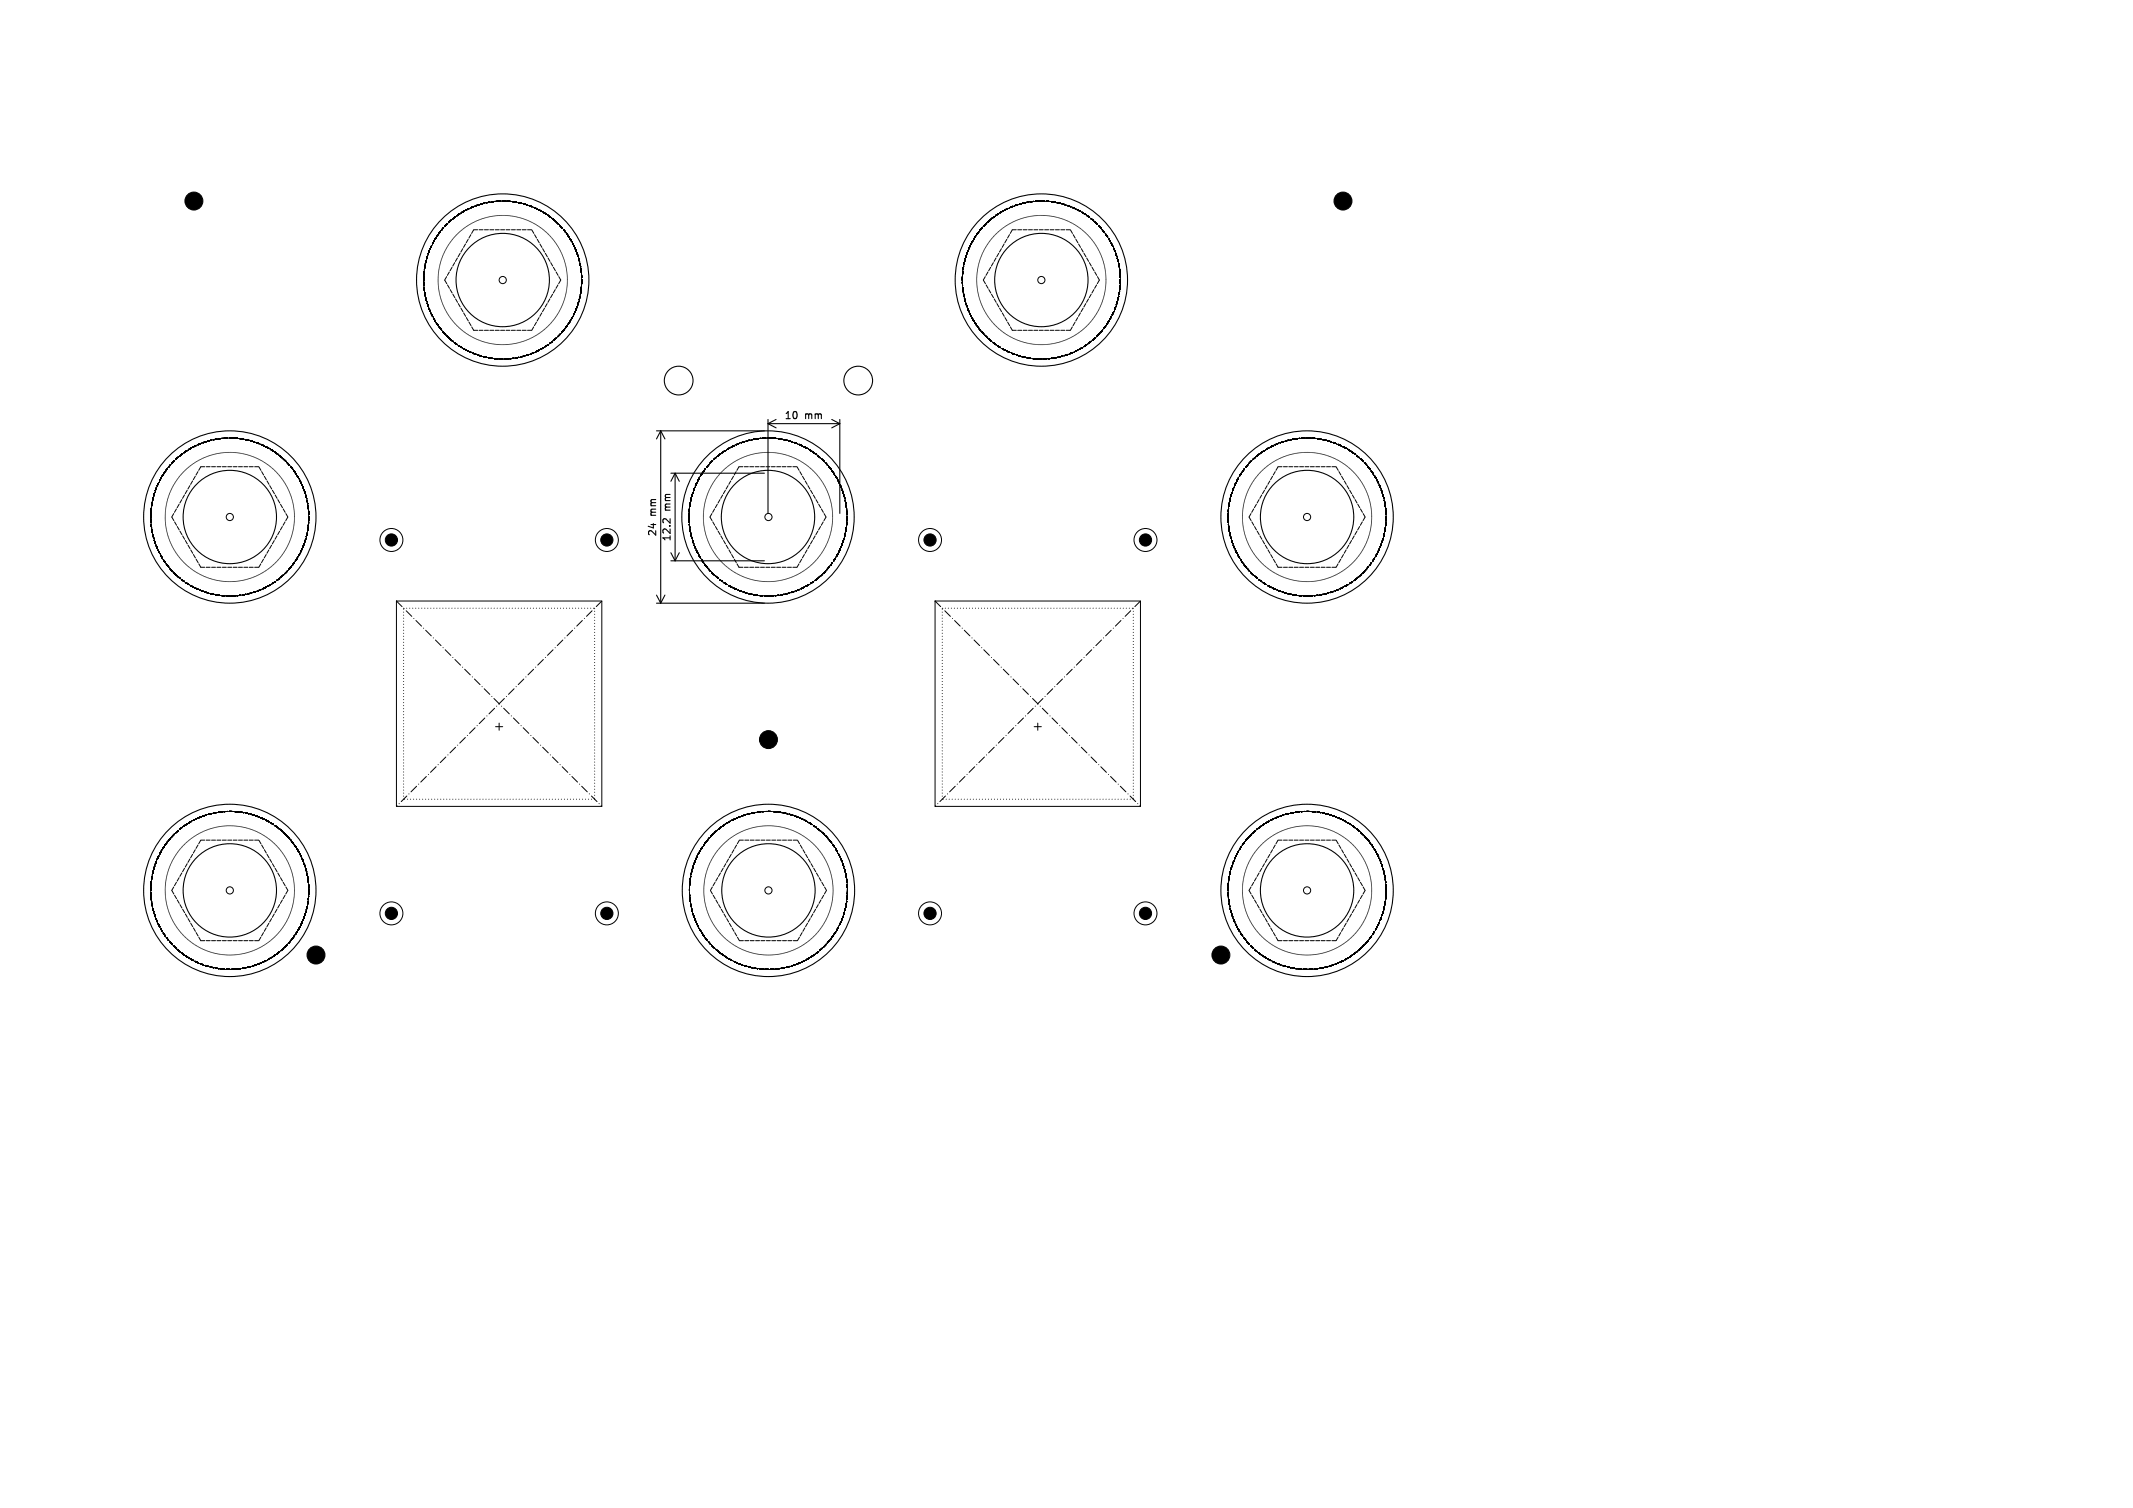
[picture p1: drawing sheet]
<svg xmlns="http://www.w3.org/2000/svg" width="297mm" height="210mm" viewBox="0 0 297 210" stroke-linecap="round" stroke-linejoin="round" font-family="sans-serif">
<defs><g id="words">
<g font-size="1.4">
<text x="109.1" y="58.6">10</text>
<text x="112.1" y="58.6">mm</text>
<text x="91.6" y="71.9" transform="rotate(-90 91.6 71.9)">mm</text>
<text x="93.6" y="71.2" transform="rotate(-90 93.6 71.2)">mm</text>
<text x="91.6" y="74.8" transform="rotate(-90 91.6 74.8)">24</text>
<text x="93.6" y="75.5" transform="rotate(-90 93.6 75.5)">12.2</text>
</g>
</g></defs>
<g fill="none" stroke="#000" stroke-width=".14">
<path d="M59 38.8v.2M59 38.7v.1M59 39.3v.1M59 39.4h.1M59 38.6v.2M59 39.4v.1M59 38.6v.1M59 38.5v.1M59 38.5h.1M59 39.5v.2M59 39.5v.1M59 39.6v.1"/>
<path d="M59 39.7v.1M59 38.3h.1M59 39.8h.1M59 38.1v.2M59 38v.1M59 38h.1M59.1 37.8l-.1 .2M59.1 37.8h.1M59.1 37.4v.1M59.1 37.3v.3M59.1 37.3h.1M59.1 37.3v.1"/>
<path d="M59.1 37.2v.1M59.2 37.1l-.1 .1M59.2 37v.2M59.2 36.7v.1M59.3 36.7l-.1 .1M59.3 36.5h.1M59.3 36.4h.1M59.3 36.3l-.1 .4 .1-.2M59.4 36.1h.1M59.4 35.9v.2M59.5 35.8l-.1 .3M59.5 35.6v.3"/>
<path d="M59.5 35.6v.1M59.5 35.6h.1M59.6 35.4h.1M59.7 35.2l-.1 .2M59.7 35.1v.1M59.7 35.1l-.1 .3M59.8 35l-.1 .1M59.8 34.9l-.1 .1M59.8 34.9l-.1 .2M59.8 34.9h.1M59.9 34.5v.1M60 34.5l-.1 .2"/>
<path d="M60 34.5l-.1 .1M60 34.4v.1M60 34.3v.2M60.1 34.3l-.1 .2M60.1 34.2h.1M60.1 34.2v.1M60.1 34.2l-.1 .2M60.3 33.8l-.1 .1M60.3 33.7v.1M60.3 33.7l-.1 .3 .1-.1M60.4 33.6v.1M60.5 33.5l-.1 .2"/>
<path d="M60.5 33.5l-.2 .2M60.5 33.5h.1M60.6 33.3h.1M60.6 33.2h.1M60.7 33.2v-.1l-.1 .2M60.7 33.2h-.1M60.8 33l-.1 .2M60.8 33h.1M60.8 32.9v.1M60.9 32.9l-.2 .2M60.9 32.9h-.1M61 39v.1"/>
<path d="M61 38.9h.1M61 39.2h.1M61 38.8h.1M61 39.3h.1M61 38.7h.1M61 39.4h.1M61 38.5h.1M61 39.5v.1M61 38.4h.1M61 32.6h.1M61 39.7h.1M61 38.3h.1"/>
<path d="M61 39.8h.1M61 38.2h.1M61 39.9h.1M61.1 38h.1M61.1 37.9h.1M61.1 37.8h.1M61.1 37.7h.1M61.1 32.5l-.1 .1M61.1 37.5h.1M61.1 37.4h.1M61.2 32.5l-.2 .1M61.2 37.3h.1"/>
<path d="M61.2 37.2h.1M61.2 32.4l-.1 .1M61.2 32.4l-.2 .3M61.2 37h.1M61.2 36.9h.1M61.3 32.3l-.1 .1M61.3 36.8h.1M61.3 32.3h-.1M61.3 32.3h.1M61.3 36.7h.1M61.3 36.6h.1M61.4 36.4h.1"/>
<path d="M61.4 36.3h.1M61.4 32.1h.1M61.4 36.2h.1M61.5 36.1h.1M61.5 36h.1M61.5 32l-.1 .1M61.6 31.9l-.2 .2M61.6 35.8h.1M61.6 31.9l-.1 .1M61.6 35.7h.1M61.6 31.9v.1M61.7 31.8l-.1 .1"/>
<path d="M61.7 35.6h.1M61.7 31.8h.1M61.7 35.5h.1M61.7 31.7v.1M61.8 35.4h.1M61.8 31.7h.1M61.8 31.7l-.1 .1M61.8 35.3h.1M61.9 35.1h.1M61.9 35h.1M61.9 39l.3 .5M62 34.9h.1"/>
<path d="M62 31.5h-.1h.1M62 34.8h.1M62.1 31.4l-.1 .1M62.1 34.7h.1M62.1 31.3v.1M62.2 34.6h.1M62.2 38.5l-.3 .5M62.2 31.2h.1M62.2 34.5h.1M62.2 31.2l-.2 .3M62.3 34.4h.1M62.3 31.2h-.1"/>
<path d="M62.3 31.1v.1M62.3 31.1h.1M62.3 39.7l.3 .5M62.4 34.3h-.1M62.4 34.2h.1M62.5 34h.1M62.5 31h-.1M62.5 30.9h.1M62.6 33.9h.1M62.6 37.9l-.3 .5M62.6 30.9h.1M62.6 30.9l-.1 .1 .1-.1"/>
<path d="M62.6 33.8h.1M62.7 30.8l-.1 .1M62.7 30.8h-.1M62.7 33.7h.1M62.7 30.7v.1M62.8 33.6h.1M62.8 30.7h.1M62.8 30.7h-.1M62.8 30.7l-.1 .1M62.8 30.6v.1M62.8 30.6h.1M62.9 33.5h-.1"/>
<path d="M62.9 33.4h.1M62.9 37.2l-.2 .5M63 33.3h.1M63 30.5h.1M63.1 30.5h-.1M63.1 30.5h.1M63.1 33.2h.1M63.1 30.4l-.1 .1M63.2 33.1h.1M63.2 30.4l-.1 .1M63.3 33h-.1M63.3 36.6l-.3 .5"/>
<path d="M63.3 30.3h.1M63.3 33h.1M63.4 30.2l-.3 .2 .2-.2M63.4 32.9h.1M63.4 30.2h.1M63.5 32.8h.1M63.6 32.7h.1M63.6 30v.1M63.7 32.6h.1M63.7 35.9l-.3 .5M63.7 30h-.1M63.7 30l-.1 .1"/>
<path d="M63.7 30h.1M63.8 32.5h.1M63.8 29.9h.1M63.9 29.9h-.1M63.9 32.4h.1M64 32.3h.1M64 29.8l-.3 .2M64 29.8h.1M64 29.8l-.1 .1M64 29.7v.1M64.1 29.7h-.1M64.1 32.2h-.1"/>
<path d="M64.1 35.3l-.3 .5M64.1 32.2h.1M64.2 29.6h.1M64.2 32.1h.1M64.3 32h.1M64.3 29.6h-.1M64.4 29.5l-.2 .1M64.4 31.9h.1M64.4 34.6l-.2 .5M64.5 29.5l-.2 .1M64.5 31.8h.1M64.6 29.4l-.2 .1"/>
<path d="M64.6 29.4l-.1 .1M64.6 31.8h.1M64.7 29.4h.1M64.7 29.4h-.1M64.7 31.7h.1M64.8 34l-.3 .5M64.8 31.6h.1M64.9 29.3h.1M64.9 29.2v.1M65 31.6h-.1M65 29.2l-.1 .1M65.1 31.5h-.1"/>
<path d="M65.1 29.1l-.2 .2M65.2 31.4h.1M65.2 29.1l-.2 .1M65.2 33.3l-.3 .5M65.3 31.3h.1M65.3 29.1l-.2 .1M65.3 29.1h.1M65.4 29h.1M65.4 29l-.2 .1M65.4 29h-.1M65.4 31.3h.1M65.5 31.2h.1"/>
<path d="M65.6 28.9h-.1M65.6 32.7l-.3 .5M65.6 31.2h.1M65.7 28.9h-.2M65.7 31.1h.1M65.8 28.8l-.2 .1M65.8 31h.1M65.8 28.8h.1M65.9 28.8l-.2 .1M65.9 31h.1M65.9 32l-.2 .5M66 28.8h.1"/>
<path d="M66 32h.5M66 28.7l-.2 .1M66 30.9h.1M66.1 28.7l-.1 .1M66.1 28.7h.1M66.2 30.9h-.1M66.3 30.8h.1M66.3 28.7h-.1M66.3 28.6l-.1 .1M66.4 30.8h.1M66.5 28.6l-.2 .1M66.5 30.7h.1"/>
<path d="M66.6 28.5l-.2 .1M66.6 30.7h.1M66.7 32h.6M66.7 28.5h.1M66.7 30.6h.1M66.7 28.5l-.2 .1M66.8 28.5h.1M66.8 28.5h-.2M66.8 30.6h.1M67 30.5h.1M67 28.4h.1M67.1 30.5h.1"/>
<path d="M67.1 28.4h.1h-.2h.1M67.1 28.4h-.1M67.2 30.4h.1M67.2 28.3l-.1 .1M67.3 30.4h.1M67.4 30.4h.1M67.5 32h.5M67.5 28.3h-.2h.1M67.5 28.3l-.3 .1M67.5 28.3h-.1M67.5 28.3h.1M67.6 30.3h.1"/>
<path d="M67.7 30.3h.1M67.8 30.3h.1M67.9 30.2h.1M68 28.2h-.2M68.1 30.2h.1M68.2 28.2h-.5h.1M68.2 30.2h.1M68.2 32h.6M68.2 28.1h.1M68.2 28.1l-.1 .1M68.3 30.2h.1M68.4 30.1h.1"/>
<path d="M68.6 30.1h-.1M68.6 28.1h-.2M68.7 30.1h.1M68.7 28.1h-.2M68.8 30.1h.1M68.9 30.1h.1M68.9 28.1h-.2M69 32h.5M69 28l-.4 .1M69 28h.1M69.1 30.1h-.1M69.2 30h.1"/>
<path d="M69.3 30h.1M69.3 28h-.1M69.4 30h.1M69.6 30h-.1M69.6 28h-.2M69.7 30h.1M69.7 28h-.5M69.7 32h.6M69.7 28h-.2M69.7 28h-.1M69.7 28h.1M69.8 30h.1"/>
<path d="M69.9 28h.2M69.9 30h.1M70 28h-.1M70 28h.2M70.1 30h.1M70.1 28h.4M70.2 30h.1M70.3 28h.2M70.3 30h.1M70.4 30h.1M70.5 32h.5M70.5 28h.1"/>
<path d="M70.6 30h.1M70.7 30h.1M70.8 28h-.1l.5 .1M70.8 28h.2M70.8 30h.1M70.9 30h.1M71.1 30.1h.1M71.1 28.1h.1M71.2 30.1h.1M71.2 28.1h.1M71.2 32h.6M71.3 30.1h.1"/>
<path d="M71.4 28.1h.1M71.4 30.1h.1M71.4 28.1h.3M71.6 30.1h.1M71.6 28.1h.1M71.6 28.1l.4 .1M71.7 30.2h.1M71.7 28.1l.2 .1M71.8 30.2h.1M71.9 30.2h.1M72 28.2h.1M72 32h.5"/>
<path d="M72 30.2h.1M72.2 30.3h.1M72.2 28.2h.1M72.2 28.2l.3 .1M72.3 30.3h.1M72.4 28.3h.2M72.4 30.3h.1M72.5 28.3h.2M72.5 30.4h.1M72.6 28.3h.1M72.7 30.4h.1M72.7 28.3h.1"/>
<path d="M72.7 32h.6M72.8 30.4h.1M72.9 30.5h.1M73 28.4h-.1h.2M73 30.5h.1M73 28.4l.2 .1M73.1 30.6h.1M73.1 28.5h.3M73.3 30.6h.1M73.3 28.5h.1M73.4 30.7h.1M73.4 28.5h.1"/>
<path d="M73.5 32h.5M73.5 30.7h.1M73.6 28.6h.1M73.6 30.8h.1M73.6 28.6l.2 .1M73.7 28.6l.1 .1M73.7 28.6l.2 .1M73.7 30.8h.1M73.8 28.7h.1M73.8 28.7l.2 .1M73.8 30.9h.1M73.9 28.7l.2 .1"/>
<path d="M73.9 28.7h.1M73.9 30.9h.1M74.1 31h.1M74.1 32l.2 .5M74.2 31h.1M74.3 31.1h.1M74.3 28.9h.1M74.4 31.1h.1M74.4 28.9l.1 .1M74.4 32.7l.3 .5M74.5 28.9l.2 .1M74.5 31.2h.1"/>
<path d="M74.6 29l.2 .1M74.6 31.3h.1M74.7 29h.1M74.7 29.1h.1M74.7 31.3h.1M74.8 33.3l.3 .5M74.8 31.4h.1M74.9 31.5h.1M75 31.5h.1M75.1 29.2h-.1l.2 .1M75.1 29.3h.1M75.1 29.3l.2 .1-.2-.1"/>
<path d="M75.1 31.6h.1M75.2 34l.3 .5M75.2 31.7h.1M75.3 29.4h.2M75.3 31.8h.1M75.4 29.4h.1M75.4 29.4l.1 .1M75.4 31.8h.1M75.5 29.5h.1M75.5 31.9h.1M75.6 34.6l.2 .5M75.6 32h.1"/>
<path d="M75.7 29.6h-.1h.2M75.7 29.6h.1M75.7 32.1h.1M75.8 32.1v.1M75.9 29.7h.1M75.9 32.2h.1M75.9 35.3l.3 .5M76 29.8l-.3-.2 .4 .2M76 29.8h.1M76 32.3h.1M76.1 29.8h.1M76.1 32.4h.1"/>
<path d="M76.2 32.5h.1M76.3 30h.1M76.3 32.6h.1M76.3 35.9l.3 .5M76.3 30l.2 .1M76.4 32.7h.1M76.4 30.1h.1M76.4 30.1l.2 .1M76.5 32.8h.1M76.5 30.1l.1 .1M76.6 32.8h.1M76.6 30.2l.1 .1"/>
<path d="M76.7 32.9h.1M76.7 30.2v.1M76.7 36.6l.3 .5M76.7 30.3h.1M76.7 33h.1M76.8 33.1h.1M76.9 30.4h.1M76.9 30.4l.3 .2M76.9 33.2h.1M76.9 30.4l.1 .1M76.9 30.5l.2 .1M77 33.3h.1"/>
<path d="M77.1 37.2l.2 .5M77.1 33.4h.1M77.1 30.6l.1 .1M77.1 33.5h.1M77.2 33.6h.1M77.2 30.7l.1 .1M77.2 30.7h.1M77.3 30.7v.1M77.3 30.8h.1M77.3 33.7h.1M77.4 33.8h.1M77.4 33.9h.1"/>
<path d="M77.4 37.9l.3 .5M77.4 30.9l.1 .1M77.5 30.9l.1 .2zM77.5 34h.1M77.6 34.1h.1M77.6 31.1l.2 .1M77.6 34.2h.1M77.7 39.7l-.3 .5M77.7 34.3v.1M77.7 31.2l.1 .1zM77.8 34.5h.1M77.8 38.5l.3 .5"/>
<path d="M77.8 34.6h.1M77.9 34.7h.1M78 34.8h.1M78 31.4h.1M78 31.4l.1 .1M78 34.9h.1M78 31.5l.1 .1M78.1 39l-.3 .5M78.1 35h.1M78.1 31.5v.1M78.1 31.5l.1 .1M78.1 31.6h.1"/>
<path d="M78.1 35.1h.1M78.1 31.6l.2 .1M78.2 31.6v.1M78.2 35.2h.1M78.2 35.4h.1M78.3 35.5h.1M78.3 31.8l-.1-.1 .1 .1M78.3 35.6h.1M78.4 35.7h.1M78.4 35.8h.1M78.5 35.9h.1M78.5 32l.2 .2"/>
<path d="M78.5 32h.1M78.5 32l.2 .3M78.5 36.1h.1M78.5 36.2h.1M78.6 36.3h.1M78.6 36.4h.1M78.6 32.2l.1 .1M78.7 36.5h.1M78.7 36.7h.1M78.7 32.3l.1 .1M78.7 32.3h.1M78.7 36.8h.1"/>
<path d="M78.8 36.9h.1M78.8 37h.1M78.8 32.4h.1M78.8 37.1v.1M78.8 37.3h.1M78.9 37.4h.1M78.9 37.5h.1M78.9 37.6v.1M78.9 37.8h.1M78.9 32.6l.1 .1M78.9 32.6h.1M78.9 37.9h.1"/>
<path d="M78.9 38h.1M79 39.9h.1M79 38.1v.1M79 39.8h.1M79 38.3h.1M79 39.6h.1M79 38.4h.1M79 39.5h.1M79 32.7h.1M79 38.5h.1M79 39.4h.1M79 38.6v.1"/>
<path d="M79 32.7l.1 .1M79 39.3h.1M79 38.8h.1M79 39.1h.1M79 38.9h.1M79 39h.1M79.1 32.7v.1M79.1 32.8v.1M79.1 32.8l.1 .1M79.1 32.9l.1 .1M79.2 32.9h.1M79.2 32.9v.1"/>
<path d="M79.2 33h.1M79.3 33.2h.1M79.4 33.2v.1M79.4 33.3l.1 .2zM79.5 33.4h.1M79.5 33.4l.1 .2-.1-.1M79.5 33.5l.1 .1M79.6 33.6v.1M79.6 33.7h.1M79.7 33.8v.1M79.7 33.8l.1 .3M79.7 33.8l.1 .1"/>
<path d="M79.8 34h.1M79.8 34l.1 .2M79.9 34.1v.2M79.9 34.2l.1 .1M79.9 34.3h.1M80 34.3h.1M80 34.5l.1 .1M80 34.5h.1M80.1 34.5v.1M80.1 34.6h.1M80.1 34.6v.1M80.1 34.7l.1 .1"/>
<path d="M80.2 34.8v.1M80.2 34.8l.1 .2M80.2 34.9l.1 .1M80.3 35.2h.1M80.3 35.2l.2 .5M80.3 35.2l.1 .2M80.4 35.4l.1 .2M80.5 35.6v.1M80.5 35.7h.1M80.6 35.9v.3M80.6 35.9h.1M80.6 35.9v.1"/>
<path d="M80.6 36v.2M80.6 36.1l.1 .2M80.6 36.2l.1 .2M80.7 36.3v.1M80.7 36.4v.1M80.8 36.7h-.1l.1 .2M80.8 36.8v.2M80.8 37v.1M80.8 37l.1 .2M80.8 37.1l.1 .1M80.8 37.2h.1M80.9 37.4v.2"/>
<path d="M80.9 37.5v.3M80.9 37.6v.3M80.9 37.8v.1M80.9 37.9h.1M81 40l-.1 .1M81 38.1v.2zM81 39.8v.2M81 38.3v.1M81 38.4v.1M81 38.4v.2M81 39.5h.1M81 38.6v.1"/>
<path d="M81 38.7h.1M81 39.2v.3M81 38.9v.2M81 39v.3M134 38.9v.1M134 38.8v.1M134 39.3v.1M134 39.4v.1M134 38.6v.2M134 39.5v.1M134 38.5v.4M134 39.5v.3"/>
<path d="M134 39.6v.2M134 39.7v.1M134 38.3h.1M134 39.8h.1M134 38.2v.1M134 38.1v.2M134 38v.1M134.1 37.9l-.1 .4M134.1 37.8v.1M134.1 37.8v.2M134.1 37.8h.1M134.1 37.4v.1"/>
<path d="M134.1 37.3v.1M134.2 37.2v-.1l-.1 .2M134.2 37h.1M134.2 37l-.1 .2M134.3 36.6l-.1 .1M134.3 36.5l-.1 .3M134.3 36.5h.1M134.3 36.3h.1M134.3 36.3v.1M134.5 35.9l-.1 .2v-.2M134.5 35.8l-.1 .2M134.5 35.8v.1"/>
<path d="M134.5 35.6v.2M134.5 35.6v.1v-.1M134.5 35.6h.1M134.6 35.4h.1M134.6 35.3v.1M134.7 35.2l-.1 .1M134.7 35.2l-.1 .2M134.7 35.1l-.1 .2 .1-.2M134.7 35v.1M134.8 34.9l-.1 .2zM134.8 34.9v.1v-.1M134.9 34.6v.1"/>
<path d="M134.9 34.5v.2M135 34.4l-.1 .2M135 34.3l-.1 .3M135.1 34.3l-.1 .1M135.1 34.2l-.1 .2M135.1 34.2v.1M135.1 34.2h.1M135.3 33.8l-.1 .2 .1-.1M135.3 33.7v.1M135.3 33.7v.2M135.4 33.6v.1M135.4 33.6l-.1 .1"/>
<path d="M135.4 33.5v.1M135.5 33.5h.1M135.7 33.1h.1M135.7 33.1l-.1 .2M135.7 33.1l-.1 .2 .1-.1M135.8 33h.1M135.8 33l-.1 .1M135.8 32.9l-.1 .2M135.9 32.9l-.1 .1M135.9 32.9h-.1M135.9 32.9h.1M136 32.7h.1"/>
<path d="M136 39v.1M136 38.9h.1M136 39.2h.1M136 38.8h.1M136 39.3h.1M136 38.7h.1M136 39.4h.1M136 38.5h.1M136 39.5v.1M136 38.4h.1M136 32.6h.1M136 39.7h.1"/>
<path d="M136 38.3h.1M136 39.8h.1M136 38.2h.1M136 39.9h.1M136.1 38h.1M136.1 37.9h.1M136.1 32.6h.1M136.1 32.6l-.1 .1v-.1M136.1 37.8h.1M136.1 37.7h.1M136.1 37.5h.1M136.1 32.5l-.1 .1"/>
<path d="M136.1 37.4h.1M136.2 37.3h.1M136.2 32.4l-.1 .1M136.2 37.2h.1M136.2 37h.1M136.2 36.9h.1M136.3 36.8h.1M136.3 32.3l-.1 .1M136.3 32.3h.1M136.3 36.7h.1M136.3 36.6h.1M136.4 36.4h.1"/>
<path d="M136.4 36.3h.1M136.4 32.1h.1M136.4 36.2h.1M136.5 32l-.1 .1M136.5 36.1h.1M136.5 36h.1M136.5 32l-.1 .1 .1-.1M136.6 35.8h.1M136.6 35.7h.1M136.6 31.8l-.2 .3M136.7 31.8l-.1 .1M136.7 35.6h.1"/>
<path d="M136.7 35.5h.1M136.8 35.4h.1M136.8 31.7l-.1 .1 .1-.1M136.8 31.7l-.1 .1M136.8 31.7h.1M136.8 35.3h.1M136.9 35.1h.1M136.9 35h.1M136.9 39l.3 .5M137 34.9h.1M137 31.5h-.1M137 31.4v.1"/>
<path d="M137 34.8h.1M137 31.4h.1M137.1 31.4l-.1 .1M137.1 34.7h.1M137.1 31.3l-.1 .1M137.1 31.3v.1M137.2 34.6h.1M137.2 31.3h.1M137.2 38.5l-.3 .5M137.2 34.5h.1M137.2 31.2l-.1 .1M137.3 34.4h.1"/>
<path d="M137.3 31.2h.1M137.3 31.2h-.1M137.3 31.2l-.2 .2 .1-.1M137.3 31.1l-.1 .1M137.3 39.7l.3 .5M137.4 34.3h-.1M137.4 34.2h.1M137.5 34h.1M137.6 33.9h.1M137.6 30.9h-.1M137.6 37.9l-.3 .5M137.6 30.9l.1-.1-.3 .2 .2-.1"/>
<path d="M137.6 33.8h.1M137.7 30.8l-.2 .1M137.7 33.7h.1M137.7 30.7l-.1 .1M137.8 33.6h.1M137.8 30.6v.1M137.8 30.6l-.1 .2M137.9 33.5h-.1M137.9 33.4h.1M137.9 37.2l-.2 .5M138 33.3h.1M138 30.5h.1"/>
<path d="M138.1 30.5h.1M138.1 33.2h.1M138.2 30.4l-.2 .1M138.2 33.1h.1M138.3 33h-.1M138.3 36.6l-.3 .5M138.3 33h.1M138.4 32.9h.1M138.4 30.2l-.4 .3M138.4 30.2l-.1 .1M138.4 30.2h.1M138.5 32.8h.1"/>
<path d="M138.6 32.7h.1M138.6 30h.1M138.7 30l-.1 .1M138.7 32.6h.1M138.7 35.9l-.3 .5M138.7 30h.1M138.7 29.9l-.1 .1M138.8 29.9l-.1 .1M138.8 32.5h.1M138.9 29.9h-.1M138.9 32.4h.1M138.9 29.8h.1"/>
<path d="M139 32.3h.1M139 29.8l-.2 .1M139 29.8h.1M139 29.7v.1M139.1 29.7l-.2 .2M139.1 32.2h-.1M139.1 35.3l-.3 .5M139.1 32.2h.1M139.2 29.6h.1M139.2 32.1h.1M139.3 29.6h-.1M139.3 29.6h.1"/>
<path d="M139.3 32h.1M139.4 29.6h.1M139.4 29.5l-.1 .1M139.4 31.9h.1M139.4 34.6l-.2 .5M139.4 29.5h.1M139.5 29.5h.1M139.5 29.5l-.2 .1M139.5 31.8h.1M139.6 29.4h-.1M139.6 29.4l-.2 .1M139.6 29.4l-.1 .1"/>
<path d="M139.6 31.8h.1M139.7 29.4h-.1M139.7 29.4h.1M139.7 31.7h.1M139.8 34l-.3 .5M139.8 31.6h.1M139.9 29.3l.2-.1zM139.9 29.3h.1M140 31.6h-.1M140.1 31.5h-.1M140.2 31.4h.1M140.2 33.3l-.3 .5"/>
<path d="M140.2 29.1l-.1 .1M140.3 31.3h.1M140.3 29.1h-.1M140.3 29.1l-.2 .1M140.4 29h.1M140.4 29l-.4 .2M140.4 29h-.1M140.4 31.3h.1M140.5 31.2h.1M140.6 28.9h-.1M140.6 32.7l-.3 .5M140.6 31.2h.1"/>
<path d="M140.7 28.9h.1M140.7 28.9h-.2M140.7 31.1h.1M140.8 28.8h.1M140.8 31h.1M140.8 28.8l-.3 .1M140.9 28.8l-.2 .1M140.9 31h.1M140.9 32l-.2 .5M141 28.8h-.2M141 32h.5M141 28.8l.1-.1z"/>
<path d="M141 30.9h.1M141 28.7l-.2 .1M141.1 28.7l-.1 .1M141.1 28.7h.1M141.2 30.9h-.1M141.3 30.8h.1M141.3 28.6l-.1 .1M141.4 30.8h.1M141.5 28.6l-.2 .1M141.5 30.7h.1M141.6 30.7h.1M141.7 32h.6"/>
<path d="M141.7 28.5l-.2 .1M141.7 28.5h.1M141.7 30.6h.1M141.8 28.5h.1M141.8 28.5h-.1M141.8 28.5l-.4 .1M141.8 30.6h.1M142 30.5h.1M142 28.4h.1M142.1 28.4h-.1M142.1 30.5h.1M142.2 30.4h.1"/>
<path d="M142.2 28.4h-.2M142.3 30.4h.1M142.4 28.3l-.4 .1M142.4 28.3h.1M142.4 28.3l-.2 .1v-.1M142.4 30.4h.1M142.5 32h.5M142.5 28.3h-.2M142.5 28.3h-.1M142.5 28.3h.1M142.6 30.3h.1M142.7 30.3h.1"/>
<path d="M142.8 30.3h.1M142.9 28.2h-.2h.1M142.9 30.2h.1M142.9 28.2h.1M143 28.2h-.2M143.1 30.2h.1M143.2 28.2h-.3M143.2 30.2h.1M143.2 32h.6M143.2 28.1h.1M143.2 28.1l-.1 .1M143.3 30.2h.1"/>
<path d="M143.4 30.1h.1M143.6 30.1h-.1M143.6 28.1h-.2M143.7 30.1h.1M143.8 30.1h.1M143.9 30.1h.1M143.9 28.1h-.4M144 32h.5M144 28l-.4 .1M144 28h.1M144.1 30.1h-.1M144.2 30h.1"/>
<path d="M144.3 30h.1M144.4 30h.1M144.5 28h-.3h.1M144.6 30h-.1M144.6 28h-.2M144.7 30h.1M144.7 28h-.2M144.7 32h.6M144.7 28h-.1M144.7 28h.1M144.8 30h.1M144.9 30h.1"/>
<path d="M145 28h.4M145 28h.5M145.1 30h.1M145.2 30h.1M145.3 30h.1M145.4 28h.1M145.4 30h.1M145.5 32h.5M145.5 28h.1M145.6 30h.1M145.7 28h.3M145.7 28h.2"/>
<path d="M145.7 30h.1M145.8 30h.1M145.9 28l.3 .1M145.9 30h.1M146.1 30.1h.1M146.1 28.1h.1M146.2 30.1h.1M146.2 28.1h.1M146.2 32h.6M146.3 30.1h.1M146.4 28.1h.1M146.4 30.1h.1"/>
<path d="M146.4 28.1l.6 .1zM146.6 30.1h.1M146.7 30.2h.1M146.8 30.2h.1M146.9 28.2h.1M146.9 30.2h.1M147 32h.5M147 30.2h.1M147.2 30.3h.1M147.3 28.2h.1M147.3 30.3h.1M147.3 28.2h-.2l.4 .1"/>
<path d="M147.4 28.3h.2M147.4 30.3h.1M147.5 28.3h.1M147.5 28.3h.2M147.5 30.4h.1M147.6 28.3h.1M147.7 30.4h.1M147.7 28.3h.1M147.7 32h.6M147.8 30.4h.1M147.9 30.5h.1M148 28.4h-.1h.2"/>
<path d="M148 30.5h.1M148 28.4l.2 .1M148.1 28.4h.1M148.1 30.6h.1M148.1 28.5h.3M148.3 30.6h.1M148.3 28.5h.1M148.4 28.5h.1M148.4 30.7h.1M148.5 32h.5M148.5 30.7h.1M148.6 28.6l.2 .1"/>
<path d="M148.6 28.6h.1M148.6 28.6l.3 .1M148.6 30.8h.1M148.7 28.6l.1 .1M148.7 30.8h.1M148.8 28.7l.2 .1-.1-.1M148.8 30.9h.1M148.9 30.9h.1M149 28.7l.1 .1M149.1 31h.1M149.1 32l.2 .5M149.2 31h.1"/>
<path d="M149.3 31.1h.1M149.3 28.9l.2 .1M149.4 31.1h.1M149.4 28.9h-.1l.2 .1M149.4 32.7l.3 .5M149.4 28.9l.3 .1M149.5 31.2h.1M149.6 31.3h.1M149.6 29l.2 .1M149.7 29l.1 .1M149.7 29h.1M149.7 29.1h.1"/>
<path d="M149.7 31.3h.1M149.8 29.1h.1M149.8 33.3l.3 .5M149.8 31.4h.1M149.9 31.5h.1M150 29.2h.1M150 29.2l.2 .1M150 31.5h.1M150 29.2l.3 .2M150.1 31.6h.1M150.2 29.3h-.1h.2M150.2 34l.3 .5"/>
<path d="M150.2 29.3l.2 .1M150.2 31.7h.1M150.3 29.4h.2M150.3 29.4h.1M150.3 31.8h.1M150.4 29.4l.1 .1M150.4 29.4h.1M150.4 31.8h.1M150.5 29.5h.1M150.5 31.9h.1M150.6 34.6l.2 .5M150.6 32h.1"/>
<path d="M150.6 29.6h.1M150.7 29.6l.1 .1M150.7 29.6h-.1l.3 .1M150.7 32.1h.1M150.8 29.6v.1M150.8 32.1v.1M150.9 29.7l.2 .1M150.9 32.2h.1M150.9 35.3l.3 .5M150.9 29.7l.1 .1M151 29.8h.1M151 32.3h.1"/>
<path d="M151.1 29.8h.1M151.1 32.4h.1M151.2 32.5h.1M151.3 30h.1M151.3 30l.1 .1M151.3 32.6h.1M151.3 35.9l.3 .5M151.4 32.7h.1M151.4 30.1l.2 .1M151.4 30.1h.1M151.4 30.1l.3 .2M151.5 32.8h.1"/>
<path d="M151.6 30.2l.1 .1M151.6 32.8h.1M151.7 32.9h.1M151.7 36.6l.3 .5M151.7 30.3h.1M151.7 33h.1M151.8 33.1h.1M151.9 33.2h.1M151.9 30.4l.1 .1M151.9 30.5v-.1l.1 .1M151.9 30.5h.1M152 30.5l.3 .3"/>
<path d="M152 33.3h.1M152 30.5l.1 .1M152.1 37.2l.2 .5M152.1 33.4h.1M152.1 30.6h.1M152.1 33.5h.1M152.2 30.7l.1 .1M152.2 33.6h.1M152.3 30.7h.1M152.3 30.7v.1M152.3 30.8h.1M152.3 33.7h.1"/>
<path d="M152.4 33.8h.1M152.4 33.9h.1M152.4 37.9l.3 .5M152.5 30.9v.1M152.5 30.9l.1 .2M152.5 34h.1M152.5 31l-.1-.1 .1 .1M152.5 31l.2 .1M152.6 31l.1 .1M152.6 34.1h.1M152.6 31.1l.2 .1M152.6 31.1h.1"/>
<path d="M152.6 34.2h.1M152.7 31.1l.1 .2M152.7 39.7l-.3 .5M152.7 34.3v.1M152.8 34.5h.1M152.8 31.3h.1M152.8 38.5l.3 .5M152.8 34.6h.1M152.9 34.7h.1M153 34.8h.1M153 31.4l.1 .1M153 31.4h.1"/>
<path d="M153 31.4l.3 .4M153 31.5l.1 .1M153 34.9h.1M153.1 39l-.3 .5M153.1 35h.1M153.1 31.5l.1 .1M153.1 31.6l.1 .1M153.1 35.1h.1M153.1 31.6l.2 .2M153.2 35.2h.1M153.2 31.7l.1 .1M153.2 35.4h.1"/>
<path d="M153.3 35.5h.1M153.3 35.6h.1M153.4 35.7h.1M153.4 35.8h.1M153.5 35.9h.1M153.5 32h.1M153.5 32l.1 .2M153.5 32l.1 .1M153.5 36.1h.1M153.5 36.2h.1M153.6 32.1l.2 .2M153.6 36.3h.1"/>
<path d="M153.6 32.2h.1M153.6 32.2l.1 .1M153.6 36.4h.1M153.7 36.5h.1M153.7 32.2l.1 .2M153.7 36.7h.1M153.7 36.8h.1M153.7 32.3h.1M153.8 36.9h.1M153.8 32.3v.1M153.8 32.4h.1M153.8 37h.1"/>
<path d="M153.8 37.1v.1M153.8 37.3h.1M153.9 37.4h.1M153.9 37.5h.1M153.9 37.6v.1M153.9 37.8h.1M153.9 32.6l.3 .3M153.9 32.6l.1 .1M153.9 32.6l.2 .2M153.9 37.9h.1M153.9 38h.1M154 39.9h.1"/>
<path d="M154 38.1v.1M154 39.8h.1M154 38.3h.1M154 39.6h.1M154 38.4h.1M154 39.5h.1M154 38.5h.1M154 39.4h.1M154 38.6v.1M154 39.3h.1M154 38.8h.1M154 39.1h.1"/>
<path d="M154 38.9h.1M154 39h.1M154.1 32.8l.1 .2M154.1 32.9l.1 .1M154.2 33h.1M154.3 33.2h.1M154.3 33.2l.2 .2M154.4 33.2l.1 .2M154.4 33.3l.1 .1M154.5 33.4v.1M154.5 33.5l.1 .1zM154.5 33.5l.1 .2"/>
<path d="M154.6 33.7h.1M154.7 33.9l.2 .3M154.8 33.9v.1M154.8 34l.1 .3M154.9 34.1v.1M154.9 34.2l.1 .1M154.9 34.3h.1M155 34.3h.1M155 34.5l.1 .1M155.1 34.5v.2M155.1 34.6h.1M155.1 34.6v.1"/>
<path d="M155.1 34.6l.1 .4M155.1 34.7l.1 .2M155.2 34.8v.1M155.2 34.9l.1 .1M155.2 35h.1M155.4 35.3l-.1-.1 .1 .1M155.4 35.4v.1M155.4 35.4v-.1v.2M155.4 35.5l.1 .2M155.4 35.5h.1M155.5 35.6v.1M155.5 35.7h.1"/>
<path d="M155.6 35.9v.1M155.6 35.9h.1M155.6 35.9v.2M155.6 36.1v.1M155.6 36.1v-.1l.1 .3-.1-.2v.1M155.7 36.3v.1M155.7 36.4v.1M155.7 36.7l.1 .1zM155.8 36.7v.1M155.8 36.9v-.1v.2M155.8 36.9v.3M155.8 37l.1 .2"/>
<path d="M155.8 37.1h.1M155.9 37.2h.1M155.9 37.4v.5M155.9 37.4v.4M155.9 37.6v.1M155.9 37.8v.1M155.9 37.9h.1M156 40l-.1 .2M156 39.9v.1M156 38.1h.1M156 38.1v.2zM156 38.1v.1"/>
<path d="M156 39.8v.1M156 39.8h.1M156 39.7v.1M156 38.3v.1M156 38.4v.3M156 38.4v.1M156 39.5h.1M156 38.6v.1M156 38.7h.1M156 38.9v.1M156 39.1v.3M156 38.9v.2"/>
<path d="M156 39v.5M59 40h.1M59 40l.1 .1M59.1 40.1h.1M59.1 40.1v.2M59.1 40.1v.1M59.1 40.4v.1M59.1 40.4v-.2v.2M59.1 40.5v.1M59.1 40.8l.1 .1M59.1 40.8l.1 .2M59.1 40.8h.1"/>
<path d="M59.2 41v.2M59.2 41.1h.1M59.2 41.1v.2zM59.3 41.5h.1M59.3 41.5v.2M59.4 41.8v.2M59.4 41.9v.1M59.4 42h.1M59.5 42.2l.1 .3M59.5 42.2v.1M59.6 42.5l.1 .2M59.6 42.5v.2"/>
<path d="M59.6 42.7h.1M59.7 42.7h.1M59.7 42.9l.1 .2M59.7 42.9h.1M59.8 43v.2M59.8 43.1l.1 .3M59.8 43.1l.1 .2M59.9 43.3v.1M60 43.6v.1M60 43.6h.1M60 43.6l.1 .1M60.1 43.7v.2z"/>
<path d="M60.1 43.9l.1 .1M60.2 43.9v.1M60.2 44h.1M60.2 44l.1 .1M60.2 44.1h.1M60.3 44.1h.1M60.4 44.3l.1 .2M60.4 44.3h.1M60.4 44.3v.1M60.4 44.4l.1 .1M60.4 44.4l.1 .2M60.5 44.5v.1"/>
<path d="M60.5 44.6h.1M60.5 44.6l.1 .1M60.6 44.7v.1zM60.7 44.9h.1M60.7 44.9l.1 .2M60.8 45h.1M60.8 45.1l.1 .1M60.9 45.1l.1 .2M60.9 45.2l.1 .1zM61 45.4h.1M61.1 40v.1M61.1 40.2h.1"/>
<path d="M61.1 40.3h.1M61.1 40.4h.1M61.1 40.5v.1M61.2 40.7h.1M61.2 45.6h.1M61.2 40.8h.1M61.2 40.9h.1M61.2 41h.1M61.2 45.6l.2 .2M61.3 41.2h.1M61.3 45.7v.1M61.3 41.3h.1"/>
<path d="M61.3 41.4h.1M61.3 45.8h.1M61.3 45.8l.2 .1M61.4 41.5h.1M61.4 45.8l.1 .1M61.4 41.7h.1M61.4 41.8h.1M61.4 45.9l.1 .1M61.5 41.9h.1M61.5 42h.1M61.6 42.1h.1M61.6 42.2v.1"/>
<path d="M61.6 46.1l.4 .4-.2-.1M61.7 42.4h.1M61.7 42.5h.1M61.7 46.3l.1 .1M61.7 42.6h.1M61.8 42.7h.1M61.9 42.8h.1M61.9 42.9h.1M62 43.1h.1M62 43.2h.1M62.1 43.3h.1M62.1 46.7h.1"/>
<path d="M62.1 46.7l.1 .1M62.1 43.4h.1M62.2 46.7l.2 .2M62.2 43.5h.1M62.3 46.8l.1 .1M62.3 43.6h.1M62.3 43.7h.1M62.4 46.9v.1M62.4 46.9l.1 .2M62.4 43.8h.1M62.4 47h.1M62.5 43.9h.1"/>
<path d="M62.5 47.1h.1M62.5 44h.1M62.6 44.1h.1M62.7 47.2l.1 .1M62.7 44.2h.1M62.7 40.3l.3 .5M62.8 44.3h.1M62.8 47.3l.1 .1M62.8 44.4h.1M62.8 47.4h.1M62.9 47.4l.1 .1M62.9 44.5h.1"/>
<path d="M62.9 47.4l.2 .2-.1-.1M63 44.6h.1M63.1 41l.2 .5M63.1 44.7h.1M63.1 44.8h.1M63.2 44.9h.1M63.2 47.7l.3 .2M63.3 47.7h.1M63.3 45h.1M63.3 47.7l.2 .2M63.4 45.1h.1M63.4 41.6l.3 .5"/>
<path d="M63.5 45.2h.1M63.5 47.9h.1M63.6 47.9v.1M63.6 45.3h.1M63.6 48h.1M63.7 45.4h.1M63.7 45.5h.1M63.8 42.3l.3 .5M63.8 45.6h.1M63.9 48.1l.1 .1zM63.9 45.6v.1M64 48.2l.1 .1"/>
<path d="M64 45.7h.1M64.1 48.3l.1 .1M64.1 48.3h.1M64.1 45.8h.1M64.2 42.9l.3 .5M64.2 45.9h.1M64.3 48.4h.1M64.3 46h.1M64.4 46.1h.1M64.5 48.5h.1M64.5 48.5l.1 .1M64.5 46.1h.1"/>
<path d="M64.6 43.6l.2 .5M64.6 46.2h.1M64.6 48.6l.2 .1M64.7 48.6l.1 .1M64.7 46.3h.1M64.8 48.7l.1 .1M64.8 46.4h.1M64.9 48.7l.1 .1M64.9 46.4h.1M64.9 48.8h.1M64.9 44.2l.3 .5M65 48.8h.1"/>
<path d="M65 46.5h.1M65.1 46.6h.1M65.2 48.9h.1M65.2 48.9l.2 .1M65.2 46.6h.1M65.3 48.9l.1 .1M65.3 44.9l.3 .5M65.3 46.7h.1M65.4 49l.2 .1M65.4 49h.1M65.5 46.8h.1M65.5 49l.1 .1"/>
<path d="M65.6 46.8h.1M65.6 49.1h.1M65.7 46.9h.1M65.7 45.5l.3 .5h.5M65.8 47h.1M65.9 47h.1M65.9 49.2l.1 .1M65.9 49.2h-.1h.2M66 49.2l.2 .1M66 49.2l.1 .1M66 47.1h.1M66.1 47.1h.1"/>
<path d="M66.2 49.3h.1M66.2 49.3l.1 .1M66.2 47.2h.1M66.3 47.2h.1M66.5 47.3h.1M66.5 49.4l.1 .1M66.6 49.4l.1 .1M66.6 47.3h.1M66.6 49.5h.3M66.7 47.4h.1M66.7 46h.6M66.8 49.5h.1"/>
<path d="M66.8 47.4h.1M66.8 49.5l.3 .1h-.2M66.9 49.5l.1 .1M66.9 47.5h.1M67.1 47.5h.1M67.2 47.5h.1M67.3 49.7h.1M67.3 49.7h.3M67.3 47.6h.1M67.4 47.6h.1M67.5 46h.5M67.5 47.7h.1"/>
<path d="M67.6 49.7l.1 .1M67.7 47.7h.1M67.7 49.7l.1 .1M67.7 49.8h.1M67.8 47.7h.1M67.8 49.8h.1M67.9 47.8h.1M68 49.8h.1M68 47.8h.1M68.1 49.8h.1M68.1 49.8l.1 .1M68.1 47.8h.1"/>
<path d="M68.2 49.8l.3 .1h-.2M68.2 46h.6M68.3 47.8h.1M68.4 47.9h.1M68.5 47.9h.1M68.6 47.9h.1M68.7 49.9h.1M68.8 47.9h.1M68.8 49.9l.3 .1M68.9 47.9h.1M69 46h.5M69 47.9h.1"/>
<path d="M69.1 50h.1M69.1 48h.1M69.2 50h.1M69.3 48h.1M69.4 48h.1M69.5 50h.1M69.5 50h.2M69.5 48h.1M69.6 50h.1M69.6 48h.1M69.7 50h.3h-.3M69.7 46h.6"/>
<path d="M69.8 48h.1M69.9 48h.1M70 48h.1M70.2 48h-.1M70.2 50h.1M70.3 48h.1M70.3 50h-.1M70.4 48h.1M70.5 46h.5M70.5 48h.1M70.7 48h-.1M70.7 50h-.4h.1"/>
<path d="M70.7 50h-.4M70.8 48h.1M70.9 48h.1M71 50h.1M71 47.9h.1M71.1 49.9l-.1 .1M71.2 47.9h.1M71.2 49.9l-.2 .1M71.2 46h.6M71.2 49.9h-.1M71.3 47.9h.1M71.3 49.9h-.1"/>
<path d="M71.3 49.9h.2h-.3M71.4 47.9h.1M71.5 47.9h.1M71.7 47.8h-.1M71.7 49.9h.1M71.8 47.8h.1M71.8 49.9h-.1M71.9 47.8h.1M72 46h.5M72 47.8h.1M72.1 49.8l-.4 .1M72.1 47.7h.1"/>
<path d="M72.2 49.8h-.4M72.2 49.8h.1M72.3 47.7h.1M72.4 47.7h.1M72.5 49.7h.1M72.5 47.6h.1M72.6 49.7h-.1M72.6 47.6h.1M72.7 49.7h-.2M72.7 49.7h-.1M72.7 46h.6M72.8 47.6h-.1"/>
<path d="M72.9 49.6l-.2 .1M72.9 47.5h.1M73 49.6h-.1M73 47.5h.1M73.1 47.4h.1M73.2 49.5h.1M73.2 47.4h.1M73.3 49.5h-.1M73.3 47.4h.1M73.5 46h.5M73.5 47.3h.1M73.5 49.4l-.2 .1"/>
<path d="M73.5 49.4h-.1M73.6 49.4l-.4 .1M73.6 47.3h.1M73.6 49.4h-.1M73.7 49.4h-.2M73.7 47.2h.1M73.8 47.2h.1M73.9 49.3h.1M73.9 47.1h.1M74 49.2l-.1 .1M74 47h.1M74 49.2v.1"/>
<path d="M74.1 49.2l-.2 .1M74.1 49.2h.1M74.1 47h.1M74.2 49.2h-.1M74.2 49.2l.1-.1-.2 .1M74.3 46.9h.1M74.3 45.5l-.3 .5M74.4 46.9h.1M74.4 49.1h-.2M74.4 49.1h.1M74.5 46.8h.1M74.6 46.7h.1"/>
<path d="M74.7 44.9l-.3 .5M74.7 46.7h.1M74.7 48.9l-.1 .1M74.8 46.6h.1M74.8 48.9h-.1M74.8 48.9h.1M74.9 48.9h-.2M74.9 46.5h.1M75 48.8h.1l-.3 .1M75 48.8l-.1 .1M75 46.5h.1M75.1 44.2l-.3 .5"/>
<path d="M75.1 46.4h.1M75.2 46.3h.1M75.3 48.7h.1M75.3 48.6v.1M75.3 46.3h.1M75.4 46.2h.1M75.4 43.6l-.2 .5M75.5 46.1h.1M75.5 48.5l-.2 .2M75.6 48.5h-.1M75.6 46h.1M75.7 48.4l-.1 .1"/>
<path d="M75.7 45.9v.1M75.7 48.4h.1M75.8 42.9l-.3 .5M75.8 45.9h.1M75.9 45.8h.1M76 45.7h.1M76.1 48.2h-.1M76.1 48.2l-.2 .1 .1-.1M76.1 45.6h.1M76.1 48.1v.1M76.2 42.3l-.3 .5M76.2 45.5h.1"/>
<path d="M76.2 48.1l-.1 .1M76.3 45.4h.1M76.3 48l-.1 .1M76.3 48h.1M76.4 48h-.1M76.4 45.4h.1M76.5 45.3h.1M76.5 47.9h.1M76.5 45.2h.1M76.6 41.6l-.3 .5M76.6 47.8l-.1 .1M76.6 45.1h.1"/>
<path d="M76.7 47.8h-.1M76.7 47.7h.1l-.2 .1M76.7 45h.1M76.7 47.7l-.1 .1M76.8 44.9h.1M76.9 44.8h.1M76.9 47.6l-.1 .1M76.9 41l-.2 .5M77 44.7h.1M77 44.6h.1M77.1 47.4h.1M77.1 44.5h.1"/>
<path d="M77.2 47.4h-.1M77.2 44.4h.1M77.2 47.3l.1-.1-.2 .2M77.3 44.3h.1M77.3 47.2h.1l-.1 .1M77.3 40.3l-.3 .5M77.3 44.2h.1M77.4 47.2v-.1l-.1 .1M77.4 44.1h.1M77.4 47.1h.1M77.5 44h.1M77.5 47v.1"/>
<path d="M77.6 43.9h.1M77.6 43.8h.1M77.7 46.9h.1M77.7 43.7h.1M77.8 43.6h.1M77.8 46.8l-.1 .1M77.8 43.5h.1M77.9 43.3v.1M77.9 46.7h-.1M77.9 43.2h.1M78 43.1h.1M78 46.5l-.2 .2"/>
<path d="M78 46.5v.1M78 46.5h.1M78.1 43h.1M78.1 42.9h.1M78.2 42.8h.1M78.2 46.4h.1M78.2 46.3h.1M78.2 42.7h.1M78.3 42.6h.1M78.3 42.4h.1M78.3 46.2l-.1 .2M78.3 46.2l.1-.1-.2 .2"/>
<path d="M78.4 42.3h.1M78.4 42.2h.1M78.5 46l-.1 .1M78.5 42.1h.1M78.5 42h.1M78.5 45.9v.1M78.5 41.8v.1M78.5 45.9h.1M78.6 41.7h.1M78.6 41.6h.1M78.6 41.5h.1M78.7 41.4h.1"/>
<path d="M78.7 45.7v.1M78.7 41.2h.1M78.7 41.1h.1M78.8 45.6l-.1 .1M78.8 41h.1M78.8 40.9h.1M78.8 45.6v.1M78.8 40.8h.1M78.9 40.6h.1M78.9 45.5l-.1 .1M78.9 40.5h.1M78.9 45.5l.1-.2-.1 .2"/>
<path d="M78.9 40.4h.1M78.9 45.5l-.2 .2M78.9 40.3h.1M78.9 40.1h.1M78.9 40h.1M79 45.3v.1M79.1 45.2h.1M79.2 45.1l-.1 .1M79.2 45l-.1 .2M79.2 45h.1M79.3 44.9l-.1 .1M79.3 44.8h.1l-.1 .1"/>
<path d="M79.4 44.7v.1M79.5 44.5h.1M79.6 44.4l-.1 .1M79.6 44.3v.1M79.7 44.1l-.1 .3M79.7 44.1l-.1 .2M79.8 44.1h-.1M79.9 43.9h.1M79.9 43.8v.1M79.9 43.8h.1M79.9 43.7v.1M80 43.5v.1"/>
<path d="M80.1 43.4l-.1 .1M80.1 43.4l-.2 .3 .1-.1M80.1 43.4h.1M80.1 43.4v.1M80.2 43.2h.1M80.3 43l-.1 .2M80.3 42.9l-.1 .3M80.3 42.8l.1-.1-.2 .3M80.3 42.7v.2M80.5 42.3l-.1 .2 .1-.2M80.6 42.1l-.1 .2M80.6 42v.1"/>
<path d="M80.6 42h.1M80.7 41.6v.1M80.7 41.5h.1M80.7 41.4v.3M80.7 41.3v.2M80.8 41.3l-.1 .1M80.8 41.2h.1M80.8 41.2l-.1 .1M80.8 41.2v.1M80.8 41h.1M80.8 40.9h.1M80.9 40.7v.1"/>
<path d="M80.9 40.7l-.1 .3M80.9 40.7h.1M80.9 40.5v.2M80.9 40.5h.1M80.9 40.5v.1M80.9 40.3h.1M80.9 40.2v.1M80.9 40.1h.1M80.9 40.1v.2M134 40h.1M134 40l.1 .2M134 40l.1 .3"/>
<path d="M134.1 40.1h.1M134.1 40.2v.2M134.1 40.4v.1M134.1 40.8h.1M134.1 40.8l.1 .1M134.2 40.9v.1M134.2 40.9v-.1v.2M134.2 41v.1M134.2 41.1v.1M134.2 41.1v.2M134.2 41.2v.1M134.2 41.3h.1"/>
<path d="M134.3 41.5h.1M134.3 41.5l.1 .5M134.3 41.5v.1M134.3 41.5v.2M134.3 41.7l.1 .3M134.4 41.8v.1M134.5 42.2h.1M134.5 42.2v.1M134.5 42.3v.1M134.5 42.3l.1 .2M134.5 42.4l.1 .1M134.6 42.5v.1"/>
<path d="M134.6 42.6v.1M134.6 42.7v-.2v.2M134.6 42.7h.1M134.7 42.7h.1M134.7 43h.1M134.8 43.1l.1 .3v-.2M134.8 43.1v-.1v.2M134.8 43.1v.1M134.8 43.2l.1 .2M135 43.6l.1 .2M135 43.6h.1M135 43.6l.1 .1"/>
<path d="M135 43.7h.1M135.1 43.8v.1M135.2 43.9l.1 .2M135.2 43.9l-.1-.1 .1 .1M135.3 44.1h.1M135.4 44.3h.1M135.4 44.3l.1 .2-.1-.1M135.4 44.3v.1M135.4 44.4v.1M135.5 44.5v.1M135.5 44.5l.1 .2M135.5 44.6l.1 .2v-.1"/>
<path d="M135.7 44.9h.1M135.7 44.9l.1 .1-.1-.1M135.8 45v.1M135.8 45.1l.1 .1M135.8 45.1l.2 .2M135.9 45.2h.1M136 45.3v.1M136 45.3h.1M136 45.4h.1M136.1 40v.1M136.1 40.2h.1M136.1 40.3h.1"/>
<path d="M136.1 40.4h.1M136.1 40.5v.1M136.2 40.7h.1M136.2 45.5h.1M136.2 45.5v.1M136.2 45.5l.1 .3-.1-.2M136.2 40.8h.1M136.2 40.9h.1M136.2 41h.1M136.3 41.2h.1M136.3 41.3h.1M136.3 45.7l.2 .3"/>
<path d="M136.3 41.4h.1M136.3 45.8l.2 .2M136.4 41.5h.1M136.4 41.7h.1M136.4 41.8h.1M136.5 41.9h.1M136.5 42h.1M136.6 42.1h.1M136.6 42.2v.1M136.7 42.4h.1M136.7 46.2l.1 .2M136.7 46.2l.2 .2"/>
<path d="M136.7 42.5h.1M136.7 42.6h.1M136.8 42.7h.1M136.8 46.3l.2 .2M136.8 46.4l.1 .1M136.9 42.8h.1M136.9 46.4l.1 .1M136.9 42.9h.1M137 43.1h.1M137 43.2h.1M137.1 43.3h.1M137.1 46.7h.1"/>
<path d="M137.1 46.7l.1 .1M137.1 43.4h.1M137.2 43.5h.1M137.2 46.8l.1 .1M137.3 46.8l.2 .2M137.3 43.6h.1M137.3 46.8l.1 .1M137.3 46.9h.1M137.3 43.7h.1M137.4 46.9l.1 .1M137.4 46.9h.1M137.4 43.8h.1"/>
<path d="M137.4 47l.1 .1M137.5 43.9h.1M137.5 47v.1M137.5 47.1h.1M137.5 44h.1M137.6 44.1h.1M137.7 47.2h.1M137.7 44.2h.1M137.7 40.3l.3 .5M137.7 47.2l.2 .2M137.8 44.3h.1M137.8 44.4h.1"/>
<path d="M137.9 47.4l.1 .1M137.9 44.5h.1M138 44.6h.1M138 47.5l-.1-.1 .2 .2M138 47.5l.1 .1M138.1 41l.2 .5M138.1 44.7h.1M138.1 47.5v.1M138.1 44.8h.1M138.2 44.9h.1M138.2 47.7h.1M138.2 47.7l.2 .1"/>
<path d="M138.3 47.7l.2 .2M138.3 45h.1M138.4 47.8l.1 .1M138.4 45.1h.1M138.4 41.6l.3 .5M138.5 45.2h.1M138.5 47.9h.1M138.5 47.9l.2 .1M138.6 47.9v.1M138.6 45.3h.1M138.6 48h.1M138.7 45.4h.1"/>
<path d="M138.7 48h.1M138.7 45.5h.1M138.8 42.3l.3 .5M138.8 45.6h.1M138.9 48.1h.1M138.9 48.1v.1zM138.9 48.2h.1M138.9 45.6v.1M139 48.2h.1M139 48.2l.1 .1M139 45.7h.1M139.1 48.3l.2 .1"/>
<path d="M139.1 48.3h.1M139.1 45.8h.1M139.1 48.3l.2 .1-.1-.1M139.2 42.9l.3 .5M139.2 45.9h.1M139.3 48.4h.1M139.3 46h.1M139.4 46.1h.1M139.5 48.5h.1M139.5 48.5l.1 .1M139.5 46.1h.1M139.5 48.5l.2 .1"/>
<path d="M139.6 43.6l.2 .5M139.6 48.6l.4 .2M139.6 46.2h.1M139.7 48.6l.1 .1M139.7 46.3h.1M139.8 48.7h.1M139.8 46.4h.1M139.9 48.7l.1 .1M139.9 46.4h.1M139.9 44.2l.3 .5M140 48.8h.1M140 46.5h.1"/>
<path d="M140.1 46.6h.1M140.2 48.9h.1M140.2 48.9l.1 .1M140.2 48.9l.2 .1M140.2 46.6h.1M140.3 48.9l.1 .1M140.3 44.9l.3 .5M140.3 46.7h.1M140.4 49h.1M140.4 49l.2 .1M140.5 46.8h.1M140.5 49.1h.2z"/>
<path d="M140.6 46.8h.1M140.7 46.9h.1M140.7 45.5l.3 .5h.5M140.8 47h.1M140.8 49.2h.1M140.8 49.2l.5 .2M140.9 49.2l.2 .1M140.9 47h.1M141 49.2h.1M141 47.1h.1M141.1 47.1h.1M141.2 49.3h.1"/>
<path d="M141.2 49.3l.1 .1M141.2 47.2h.1M141.3 47.2h.1M141.5 47.3h.1M141.5 49.4l.4 .1h-.1M141.6 47.3h.1M141.7 49.5h-.1h.2M141.7 47.4h.1M141.7 49.5h.1M141.7 46h.6M141.8 47.4h.1M141.8 49.5l.2 .1-.1-.1"/>
<path d="M141.9 47.5h.1M141.9 49.6h.2M142 49.6h.1M142.1 47.5h.1M142.2 47.5h.1M142.3 49.7h.1M142.3 49.7h.2M142.3 47.6h.1M142.4 47.6h.1M142.5 46h.5M142.5 49.7h.1M142.5 47.7h.1"/>
<path d="M142.5 49.7l.3 .1M142.6 49.7l.1 .1M142.7 47.7h.1M142.7 49.8h.1M142.8 47.7h.1M142.8 49.8h.1M142.9 47.8h.1M143 49.8h.1M143 47.8h.1M143.1 49.8l.3 .1M143.1 49.8l.4 .1M143.1 47.8h.1"/>
<path d="M143.2 46h.6M143.3 47.8h.1M143.4 47.9h.1M143.4 49.9h.1M143.5 47.9h.1M143.6 47.9h.1M143.7 49.9h.1M143.8 47.9h.1M143.8 49.9h.1M143.9 47.9h.1M143.9 49.9l.1 .1M144 46h.5"/>
<path d="M144 50h.3h-.3M144 47.9h.1M144.1 48h.1M144.3 48h.1M144.4 48h.1M144.5 48h.1M144.5 50h.1M144.6 50h.3M144.6 48h.1M144.7 46h.6M144.8 48h.1M144.9 50h.1"/>
<path d="M144.9 48h.1M145 48h.1M145 50h.1M145.2 48h-.1M145.2 50h.2zM145.2 50h.1M145.3 48h.1M145.4 48h.1M145.5 46h.5M145.5 50h-.1M145.5 48h.1M145.5 50h.3h-.3"/>
<path d="M145.7 48h-.1M145.8 48h.1M145.9 48h.1M146 50h.1M146 47.9h.1M146.1 49.9l-.1 .1M146.2 47.9h.1M146.2 49.9h-.1M146.2 46h.6M146.3 47.9h.1M146.4 47.9h.1M146.5 49.9h-.4"/>
<path d="M146.5 49.9h-.3M146.5 49.9h.1M146.5 47.9h.1M146.7 47.8h-.1M146.7 49.9h.1M146.8 47.8h.1M146.8 49.9h-.1M146.9 47.8h.1M147 49.8h-.2M147 46h.5M147 49.8l-.3 .1M147 47.8h.1"/>
<path d="M147.1 49.8h-.1M147.1 47.7h.1M147.2 49.8h.1h-.2M147.3 47.7h.1M147.4 47.7h.1M147.5 49.7h.1M147.5 47.6h.1M147.6 49.7h-.1M147.6 47.6h.1M147.7 49.7h-.2M147.7 49.7h.1M147.7 46h.6"/>
<path d="M147.7 49.7h-.1M147.8 47.6h-.1M147.8 49.6l-.1 .1M147.9 49.6l-.2 .1M147.9 49.6h-.1M147.9 47.5h.1M148 49.6h-.1M148 47.5h.1M148.1 47.4h.1M148.2 49.5h.1M148.2 47.4h.1M148.3 49.5h-.1"/>
<path d="M148.3 47.4h.1M148.4 49.5h-.2M148.4 49.4l-.1 .1M148.5 46h.5M148.5 47.3h.1M148.5 49.4l-.3 .1M148.6 49.4h-.1M148.6 47.3h.1M148.7 49.4h-.1M148.7 49.4h.1M148.7 47.2h.1M148.8 47.2h.1"/>
<path d="M148.9 49.3h.1M148.9 47.1h.1M149 47h.1M149.1 47h.1M149.2 49.2l-.3 .1M149.2 49.2h-.1M149.3 46.9h.1M149.3 49.1l-.2 .1M149.3 45.5l-.3 .5M149.3 49.1h.1M149.4 49.1l-.2 .1M149.4 49.1h-.2"/>
<path d="M149.4 46.9h.1M149.4 49.1h.1M149.5 46.8h.1M149.6 46.7h.1M149.6 49h.1M149.7 49h-.1M149.7 44.9l-.3 .5M149.7 46.7h.1M149.7 48.9l-.1 .1M149.8 46.6h.1M149.9 48.9h-.1M149.9 46.5h.1"/>
<path d="M149.9 48.8l-.2 .1h.1M149.9 48.8l-.1 .1M150 48.8l-.1 .1M150 46.5h.1M150 48.8h-.1M150.1 44.2l-.3 .5M150.1 48.8h-.1M150.1 48.8h.1M150.1 46.4h.1M150.2 46.3h.1M150.3 46.3h.1M150.4 48.6l-.1 .1v-.1"/>
<path d="M150.4 48.6h-.1M150.4 46.2h.1M150.4 43.6l-.2 .5M150.5 48.5l-.1 .1M150.5 46.1h.1M150.6 48.5h-.1M150.6 48.5l-.2 .1M150.6 46h.1M150.7 48.4h.1M150.7 45.9v.1M150.7 48.4l-.1 .1M150.7 48.4l-.2 .1"/>
<path d="M150.8 42.9l-.3 .5M150.8 45.9h.1M150.9 45.8h.1M150.9 48.3h.1M151 48.2l.1-.1-.2 .2M151 45.7h.1M151 48.2l-.1 .1M151.1 45.6h.1M151.2 48.1l-.1 .1M151.2 42.3l-.3 .5M151.2 45.5h.1M151.2 48.1h.1"/>
<path d="M151.3 45.4h.1M151.3 48l-.1 .1M151.3 48l-.2 .1M151.4 48h.1M151.4 48h-.1M151.4 45.4h.1M151.5 45.3h.1M151.5 47.9h.1M151.5 45.2h.1M151.6 47.8l-.1 .1M151.6 41.6l-.3 .5M151.6 45.1h.1"/>
<path d="M151.7 47.7l-.2 .2M151.7 47.7l-.1 .1M151.7 45h.1M151.8 47.7h-.1M151.8 47.7l-.3 .1M151.8 47.6l.2-.1-.3 .2M151.8 44.9h.1M151.9 47.6l-.1 .1M151.9 44.8h.1M151.9 41l-.2 .5M152 44.7h.1M152 44.6h.1"/>
<path d="M152.1 47.4h.1M152.1 44.5h.1M152.2 44.4h.1M152.2 47.3h.1M152.3 44.3h.1M152.3 40.3l-.3 .5M152.3 44.2h.1M152.4 47.1l-.2 .2M152.4 44.1h.1M152.5 47.1h.1M152.5 44h.1M152.5 47l-.2 .3"/>
<path d="M152.5 47l-.1 .1M152.5 47h.1M152.6 43.9h.1M152.6 43.8h.1M152.7 46.9h.1M152.7 43.7h.1M152.7 46.8v.1M152.8 43.6h.1M152.8 46.8l-.1 .1M152.8 46.7l-.1 .1M152.8 43.5h.1M152.9 43.3v.1"/>
<path d="M152.9 46.6l-.1 .2M152.9 43.2h.1M153 46.6v-.1l-.1 .1M153 46.6l-.1 .1M153 43.1h.1M153.1 43h.1M153.1 42.9h.1M153.2 42.8h.1M153.2 46.3h.1M153.2 42.7h.1M153.3 42.6h.1M153.3 46.2l-.1 .1"/>
<path d="M153.3 42.4h.1M153.3 46.2h.1M153.4 42.3h.1M153.4 46.1l-.1 .1M153.4 42.2h.1M153.4 46l-.2 .3M153.5 42.1h.1M153.5 42h.1M153.5 46h.1M153.5 41.8v.1M153.5 45.9v.1zM153.5 45.9h.1"/>
<path d="M153.6 41.7h.1M153.6 41.6h.1M153.6 41.5h.1M153.7 41.4h.1M153.7 45.7h.1M153.7 41.2h.1M153.7 45.7l.2-.2-.2 .3M153.7 41.1h.1M153.8 41h.1M153.8 40.9h.1M153.8 45.6l-.1 .1M153.8 40.8h.1"/>
<path d="M153.9 40.6h.1M153.9 40.5h.1M153.9 40.4h.1M153.9 45.5l-.1 .1M153.9 40.3h.1M153.9 40.1h.1M153.9 40h.1M153.9 45.4v.1v-.1M154 45.4h-.1M154.1 45.2h.1M154.1 45.1v.1M154.2 45l-.1 .2"/>
<path d="M154.2 45l-.1 .1M154.3 44.9l-.1 .1M154.3 44.8v.1M154.4 44.8l-.1 .1M154.4 44.7l-.1 .1M154.4 44.7h.1M154.4 44.7v.1M154.6 44.4l-.1 .1zM154.6 44.4l-.1 .1M154.7 44.2l-.1 .2M154.7 44.2v.1M154.7 44.1v.1"/>
<path d="M154.8 44.1l-.1 .1M154.8 44.1h.1M154.8 44.1h-.1M154.9 43.8v.1M154.9 43.7v.2M154.9 43.7v.1M155 43.7h.1M155 43.6l-.1 .3M155 43.5v.1M155 43.5h.1M155 43.5v.2M155.1 43.4l-.1 .1"/>
<path d="M155.1 43.4l-.1 .1zM155.2 43.2h.1M155.2 43.1v.1M155.2 43v.2M155.3 43l-.1 .1M155.3 43h.1M155.3 42.9l-.1 .2M155.3 42.9l-.1 .1M155.3 42.9v.1M155.3 42.8l.1-.1-.1 .2M155.4 42.7l-.1 .2M155.4 42.7h-.1"/>
<path d="M155.4 42.7h.1M155.5 42.4l-.1 .1M155.5 42.3l-.1 .1 .1-.1M155.5 42.3v.1M155.5 42.2v.1M155.5 42.2h.1M155.6 42l-.1 .2M155.6 42h.1M155.6 41.8h.1M155.7 41.7l-.1 .1M155.7 41.6v-.2l-.1 .4M155.7 41.5v.2"/>
<path d="M155.7 41.4v.1M155.8 41.2v.1M155.8 41.2l-.1 .1M155.8 41.2l-.1 .2 .1-.1M155.8 41h.1M155.8 40.9v-.1v.1M155.8 40.9v.1M155.9 40.6v.1M155.9 40.6l-.1 .2M155.9 40.5l-.1 .4M155.9 40.5v.1M155.9 40.3h.1"/>
<path d="M155.9 40.2v.1M155.9 40.2h.1M155.9 40v.2M21 72.1h.1M21 71.8h.1M21 72.3h.1M21 72.3v.5M21 71.6v.5M21 71.5v.2M21 72.5v.1M21 71.5h.1M21 72.7h.1"/>
<path d="M21 71.3h.1M21 71v.3M21 73l.1 .5M21.1 70.8l-.1 .2M21.1 70.8h.1M21.1 73.3v.1M21.1 70.6h.1M21.1 73.5h.1M21.1 73.5v.1M21.1 70.5v.1M21.1 70.4v.1M21.1 73.8h.1"/>
<path d="M21.1 70.2v.1M21.1 73.8l.1 .1M21.1 73.8l.1 .4M21.2 70.1l-.1 .3M21.2 70v.1M21.2 74v.1M21.2 74.2v.1M21.3 69.6h.1M21.3 74.5v.2M21.3 74.5v.1M21.3 69.4l-.1 .4v-.1M21.3 69.4h.1"/>
<path d="M21.3 74.6l.1 .2M21.3 69.3v.1M21.4 74.8v.2M21.4 69.1h.1M21.4 75h.1M21.4 69v.1M21.5 75.2h.1M21.5 75.2v.1M21.5 75.2l.1 .5M21.5 68.7l-.1 .4M21.5 68.7v.2M21.5 75.3v.1"/>
<path d="M21.5 68.7v-.1v.1M21.6 75.5v.2M21.6 75.7h.1M21.7 68.2h.1M21.7 75.9v.1M21.7 75.9h.1M21.7 75.9l.1 .2M21.7 68l-.1 .4M21.8 76v.1M21.8 68h-.1M21.8 76.1v.1M21.8 67.9h.1"/>
<path d="M21.8 67.9l-.1 .2M21.8 76.2h.1M21.8 76.2l.1 .2M21.9 67.7h.1M21.9 67.6v.1M22 67.5l-.1 .1M22 67.4v.1M22 76.6l.1 .1M22 76.7l.2 .2M22.1 67.3l-.1 .2M22.1 76.7v.1M22.1 67.2l-.1 .1"/>
<path d="M22.1 76.8v.1M22.1 67.2v.1M22.1 67.2h.1M22.2 76.9v.1M22.2 77h.1M22.2 77v.1M22.2 77.1h.1M22.3 77.1h.1M22.3 66.8l-.1 .1M22.3 66.7l-.1 .3M22.4 77.3h.1M22.4 77.3l.1 .2"/>
<path d="M22.4 66.6l-.1 .2M22.4 66.6h.1M22.5 66.5l-.1 .1M22.5 66.5h.1M22.5 77.5v.1M22.5 77.5l.1 .1M22.5 77.6l.1 .1M22.6 77.6v.1M22.6 66.3h.1M22.6 77.7v.1M22.7 66.2h-.1M22.7 66.2l-.1 .1"/>
<path d="M22.7 77.9h.1M22.7 77.9l.1 .1M22.8 78l.1 .2M22.8 78h.1M22.8 66l-.1 .1M22.8 66l-.1 .2M22.8 78.1h.1M22.9 65.9l-.1 .1M22.9 65.9h.1M22.9 78.1l.1 .2M22.9 78.2h.1M22.9 78.3h.1"/>
<path d="M23 78.3v.1M23 65.7h.1M23 72v.1M23 71.9h.1M23 72.2h.1M23 71.8h.1M23 72.3h.1M23 71.7h.1M23 72.4h.1M23 71.5h.1M23 72.5v.1M23 71.4h.1"/>
<path d="M23 72.7h.1M23 71.3h.1M23 78.4h.1M23 72.8h.1M23 71.2h.1M23 72.9h.1M23.1 71h.1M23.1 65.6l-.1 .1M23.1 73v.1M23.1 70.9h.1M23.1 65.6h-.1M23.1 73.2h.1"/>
<path d="M23.1 70.8h.1M23.1 73.3h.1M23.1 70.7h.1M23.1 73.4h.1M23.1 70.5h.1M23.1 65.5v.1M23.1 73.5v.1M23.1 70.4h.1M23.1 65.5l-.1 .2M23.2 73.7h.1M23.2 70.3h.1M23.2 73.8h.1"/>
<path d="M23.2 70.2h.1M23.2 78.6l.1 .1M23.2 65.4v.1M23.2 73.9h.1M23.2 78.6v.1M23.2 70h.1M23.2 74h.1M23.2 65.3l-.1 .2M23.2 69.9h.1M23.3 78.7h.1M23.3 74.2h.1M23.3 65.3l-.1 .1"/>
<path d="M23.3 69.8h.1M23.3 78.7l.1 .1M23.3 74.3h.1M23.3 65.3h.1M23.3 78.7v.1M23.3 69.7h.1M23.3 74.4h.1M23.3 69.6h.1M23.4 78.8v.1M23.4 74.5h.1M23.4 69.4h.1M23.4 74.7h.1"/>
<path d="M23.4 69.3h.1M23.4 78.9l.1 .1-.1-.1M23.4 74.8h.1M23.4 69.2h.1M23.5 74.9h.1M23.5 69.1h.1M23.5 75h.1M23.5 69h.1M23.6 75.1h.1M23.6 64.9l-.2 .2M23.6 68.8h.1M23.6 64.9l-.1 .1"/>
<path d="M23.6 75.2v.1M23.6 68.7h.1M23.6 64.9h.1M23.7 75.4h.1M23.7 79.2l.2 .2-.1-.1M23.7 64.8l-.1 .1M23.7 68.6h.1M23.7 79.2h.1M23.7 75.5h.1M23.7 64.8h.1M23.7 68.5h.1M23.7 75.6h.1"/>
<path d="M23.8 68.4h.1M23.8 64.7l-.1 .1M23.8 64.7h-.1M23.8 64.7h.1M23.8 75.7h.1M23.8 68.3h.1M23.8 79.4l.1 .1M23.9 75.8h.1M23.9 79.4l.1 .1h-.1M23.9 68.1h.1M23.9 75.9h.1M23.9 68h.1"/>
<path d="M23.9 72l.3 .5M24 76.1h.1M24 67.9h.1M24 64.4l-.1 .1M24 76.2h.1M24 67.8h.1M24 64.4v.1M24.1 76.3h.1M24.1 67.7h.1M24.1 64.3v.1M24.1 79.7h.1M24.1 64.3h.1"/>
<path d="M24.1 76.4h.1M24.2 67.6h.1M24.2 64.3l-.2 .1M24.2 79.7v.1M24.2 79.7l.2 .2M24.2 71.5l-.3 .5M24.2 76.5h.1M24.2 67.5h.1M24.2 64.2l-.1 .1M24.3 76.6h.1M24.3 67.4h.1M24.3 64.2h.1"/>
<path d="M24.3 64.2l-.1 .1M24.3 64.1v.1M24.3 72.7l.3 .5M24.3 79.9h.1M24.3 76.7h.1M24.4 67.3h-.1M24.4 79.9v.1M24.4 76.8h.1M24.4 67.2h.1M24.4 80h.1M24.5 76.9h.1M24.5 67h.1"/>
<path d="M24.5 63.9l-.1 .1M24.5 77h.1M24.6 66.9h.1M24.6 70.9l-.3 .5M24.6 77.1h.1M24.6 66.8h.1M24.6 63.8l-.1 .2M24.7 77.2h.1M24.7 73.3l.3 .5M24.7 63.8h-.1M24.7 66.7h.1M24.7 63.8l-.2 .1"/>
<path d="M24.8 77.3h.1M24.8 66.6h.1M24.8 63.7h-.1M24.8 77.4h.1M24.8 63.6h.1M24.8 63.6v.1M24.9 66.5h-.1M24.9 77.5h.1M24.9 66.4h.1M24.9 70.2l-.2 .5M25 77.6h.1M25 66.3h.1"/>
<path d="M25.1 74l.2 .5M25.1 77.7h.1M25.1 63.4l-.1 .1M25.1 66.2h.1M25.1 77.8h.1M25.2 63.4l-.1 .1M25.2 63.4l-.2 .1M25.2 66.1h.1M25.2 63.3l-.1 .1M25.2 77.9h.1M25.2 63.3v.1M25.3 66h-.1"/>
<path d="M25.3 63.3h-.1M25.3 78h.1M25.3 69.6l-.3 .5M25.3 66h.1M25.3 63.2v.1M25.4 63.2l-.1 .1M25.4 78.1h.1M25.4 63.2h.1M25.4 65.9h.1M25.4 74.6l.3 .5M25.5 78.2h.1M25.5 65.8h.1"/>
<path d="M25.6 78.3h.1M25.6 63.1l.1-.1zM25.6 65.7h.1M25.7 78.4h.1M25.7 65.6h.1M25.7 68.9l-.3 .5M25.7 78.5h.1M25.8 62.9l-.1 .1M25.8 65.5h.1M25.8 62.9h.1M25.8 75.3l.3 .5M25.8 78.6h.1"/>
<path d="M25.9 62.9h-.1M25.9 65.4h.1M25.9 62.8v.1M25.9 78.6v.1M26 65.3h.1M26 62.8h-.1M26 78.7h.1M26 62.7v.1M26.1 62.7l-.1 .1M26.1 65.2h-.1M26.1 68.3l-.3 .5M26.1 78.8h.1"/>
<path d="M26.1 65.2h.1M26.2 75.9l.3 .5M26.2 78.9h.1M26.2 65.1h.1M26.3 62.6h.1M26.3 79h.1M26.3 65h.1M26.4 62.6h.1M26.4 62.5l-.1 .1M26.4 79.1h.1M26.4 64.9h.1M26.4 67.6l-.2 .5"/>
<path d="M26.5 62.5l-.2 .1M26.5 62.5h-.1M26.5 79.1h.1M26.5 64.8h.1M26.6 76.6l.2 .5M26.6 62.4l-.1 .1M26.6 79.2h.1M26.6 62.4h.1l-.3 .1M26.6 64.8h.1M26.6 62.4h.1M26.7 79.3h.1M26.7 64.7h.1"/>
<path d="M26.8 79.4h.1M26.8 67l-.3 .5M26.8 64.6h.1M26.9 79.4h.1M26.9 77.2l.3 .5M27 64.6h-.1M27 79.5h.1M27 62.2l-.1 .1 .1-.1M27.1 64.5h-.1M27.1 79.6h.1M27.2 64.4h.1M27.2 62.1l-.2 .1"/>
<path d="M27.2 66.3l-.3 .5M27.2 79.6h.1M27.2 62.1h.1M27.3 64.3h.1M27.3 62.1h-.1M27.3 77.9l.3 .5M27.3 62l-.1 .1M27.3 79.7h.1M27.4 64.3h.1M27.5 79.8h.1M27.5 64.2h.1M27.5 61.9h.2z"/>
<path d="M27.6 79.8h.1M27.6 65.7l-.3 .5M27.6 64.2h.1M27.7 79.9h.1M27.7 78.5l.3 .5h.5M27.7 64.1h.1M27.8 80h.1M27.8 64h.1M27.8 61.8l-.2 .1M27.9 61.8h-.1M27.9 64h.1M27.9 65l-.2 .5"/>
<path d="M28 65h.5M28 63.9h.1M28.1 61.7l-.1 .1M28.1 61.7l-.2 .1M28.1 61.7h-.1M28.2 63.9h-.1M28.3 63.8h.1M28.3 61.6h.1M28.4 63.8h.1M28.4 61.6h-.1M28.4 61.6h.1M28.5 63.7h.1"/>
<path d="M28.6 63.7h.1M28.7 79h.6M28.7 65h.6M28.7 61.5l-.3 .1M28.7 63.6h.1M28.8 61.5h.1M28.8 61.5l-.4 .1M28.8 63.6h.1M29 61.4h.2zM29 63.5h.1M29.1 63.5h.1M29.2 63.4h.1"/>
<path d="M29.3 63.4h.1M29.3 61.3l-.2 .1M29.4 63.4h.1M29.4 61.3h-.1M29.5 79h.5M29.5 65h.5M29.5 61.3h.1M29.5 61.3h-.2M29.6 63.3h.1M29.7 63.3h.1M29.8 63.3h.1M29.9 63.2h.1"/>
<path d="M30 61.2h-.1M30.1 63.2h.1M30.2 63.2h.1M30.2 79h.6M30.2 65h.6M30.2 61.1l-.2 .1M30.2 61.1l-.5 .1h.1M30.2 61.1h.1M30.3 63.2h.1M30.4 61.1h.1M30.4 63.1h.1M30.5 61.1h-.1"/>
<path d="M30.6 63.1h-.1M30.7 63.1h.1M30.8 61.1h-.3M30.8 63.1h.1M30.8 61.1h-.4M30.9 61.1h-.1M30.9 63.1h.1M31 79h.5M31 65h.5M31 61l-.1 .1M31 61h.1M31.1 63.1h-.1"/>
<path d="M31.2 63h.1M31.3 61h-.1M31.3 63h.1M31.4 61h-.1M31.4 63h.1M31.5 61h-.1M31.6 63h-.1M31.6 61h.1M31.7 61h.1M31.7 63h.1M31.7 79h.6M31.7 65h.6"/>
<path d="M31.7 61h-.1M31.7 61h-.3M31.8 63h.1M31.9 61h.5M31.9 61h.1M31.9 63h.1M31.9 61h.2M32.1 63h.1M32.1 61h.2M32.2 63h.1M32.3 63h.1M32.3 61h.1"/>
<path d="M32.4 61h.1M32.4 63h.1M32.5 79h.5M32.5 65h.5M32.5 61h.1M32.6 63h.1M32.7 63h.1M32.8 61h-.1h.3M32.8 61h.1M32.8 63h.1M32.9 61l.3 .1M32.9 63h.1"/>
<path d="M33 61l.2 .1M33.1 63.1h.1M33.2 63.1h.1M33.2 79h.6M33.2 65h.6M33.2 61.1h.1M33.3 63.1h.1M33.4 61.1h.1M33.4 63.1h.1M33.4 61.1l.4 .1M33.5 61.1l.5 .1M33.6 63.1h.1"/>
<path d="M33.7 63.2h.1M33.8 63.2h.1M33.8 61.2h.1M33.9 63.2h.1M33.9 61.2h.1M34 79h.5M34 65h.5M34 63.2h.1M34.2 63.3h.1M34.3 63.3h.1M34.3 61.3l-.2-.1 .3 .1M34.4 61.3h.1"/>
<path d="M34.4 63.3h.1M34.4 61.3h.3M34.5 61.3h.2M34.5 63.4h.1M34.7 63.4h.1M34.7 61.3h.1M34.7 79h.6M34.7 65h.6M34.8 63.4h.1M34.9 63.5h.1M34.9 61.4h.1M35 61.4l.2 .1"/>
<path d="M35 61.4l.3 .1M35 63.5h.1M35.1 63.6h.1M35.2 61.5h.1M35.3 63.6h.1M35.3 61.5h.1M35.4 63.7h.1M35.4 61.5h.1M35.5 79h.5M35.5 65h.5M35.5 63.7h.1M35.6 61.6l.1 .1z"/>
<path d="M35.6 63.8h.1M35.7 63.8h.1M35.7 61.7h.1M35.8 61.7h.1M35.8 63.9h.1M35.9 61.7l.2 .1M35.9 63.9h.1M36.1 64h.1M36.1 65l.2 .5M36.1 61.8h.1M36.1 80h.1M36.2 64h.1"/>
<path d="M36.3 79.9h.1M36.3 64.1h.1M36.3 61.9h.1M36.3 78.5l-.3 .5M36.4 79.9h.1M36.4 61.9l.1 .1M36.4 64.1h.1M36.4 65.7l.3 .5M36.5 79.8h.1M36.5 64.2h.1M36.5 62h.1M36.6 62h.1"/>
<path d="M36.6 79.7h.1M36.6 64.3h.1M36.6 62l.1 .1M36.7 77.9l-.3 .5M36.7 79.7h.1M36.7 62.1h.1M36.7 64.3h.1M36.8 62.1h.1M36.8 79.6h.1M36.8 66.3l.3 .5M36.8 64.4h.1M36.9 79.5h.1"/>
<path d="M36.9 64.5h.1M37 79.5h.1M37 62.2l.2 .1M37 64.5h.1M37.1 77.2l-.3 .5M37.1 62.3h.1M37.1 79.4h.1M37.1 64.6h.1M37.2 67l.3 .5M37.2 62.3l.3 .1M37.2 62.3h.1M37.2 79.3h.1"/>
<path d="M37.2 64.7h.1M37.3 62.4h.1M37.3 62.4l.2 .1M37.3 79.3h.1M37.3 64.8h.1M37.4 79.2h.1M37.4 76.6l-.2 .5M37.4 64.8h.1M37.5 62.5h.1M37.5 79.1h.1M37.5 64.9h.1M37.6 67.6l.2 .5"/>
<path d="M37.6 79h.1M37.6 65h.1M37.7 62.6l.3 .2M37.7 62.6h.1M37.7 78.9v.1M37.7 65.1h.1M37.8 62.6l.1 .1M37.8 75.9l-.3 .5M37.8 78.9h.1M37.8 65.1v.1M37.9 78.8h.1M37.9 65.2h.1"/>
<path d="M37.9 68.3l.3 .5M37.9 62.7l.2 .1M38 62.8h.1M38 78.7h.1M38 65.3h.1M38.1 78.6h.1M38.1 65.4h.1M38.2 75.3l-.3 .5M38.2 78.5h.1M38.2 65.5h.1M38.3 63h.1M38.3 78.4h.1"/>
<path d="M38.3 65.6h.1M38.3 68.9l.3 .5M38.4 63l.1 .1M38.4 78.4h.1M38.4 65.7h.1M38.5 78.3h.1M38.5 65.8h.1M38.5 63.1l.1 .1M38.5 63.1l.2 .2M38.5 78.2h.1M38.6 65.8h.1M38.6 74.6l-.3 .5"/>
<path d="M38.6 78.1h.1M38.6 63.2l.1 .1M38.7 65.9h.1M38.7 69.6l.3 .5M38.7 63.3h.1M38.7 78h.1M38.7 66h.1M38.8 77.9h.1M38.8 66.1h.1M38.9 63.4h.1M38.9 77.8h.1M38.9 63.4l.1 .1"/>
<path d="M38.9 66.2h.1M38.9 74l-.2 .5M39 77.7h.1M39 66.3h.1M39 63.5l.2 .1M39 63.6l.3 .2M39 77.6h.1M39.1 70.2l.2 .5M39.1 66.4h.1M39.1 77.5h.1M39.1 66.5h.1M39.2 63.7l.1 .1"/>
<path d="M39.2 77.4h.1M39.2 66.6h.1M39.3 77.3h.1M39.3 63.8h.1M39.3 66.7h.1M39.3 73.3l-.3 .5M39.3 77.2h.1M39.4 66.8h.1M39.4 77.1h.1M39.4 66.9h.1M39.4 70.9l.3 .5M39.5 63.9v.1"/>
<path d="M39.5 77h.1M39.5 67h.1M39.6 76.9h.1M39.6 67.1h.1M39.6 64.1l-.1-.1 .1 .1M39.6 76.8h.1M39.6 64.1l.2 .1zM39.6 67.2h.1M39.7 72.7l-.3 .5M39.7 76.7h.1M39.7 67.3v.1M39.7 79.8v.1"/>
<path d="M39.7 64.2h.1M39.8 64.2v.1M39.8 76.6h.1M39.8 67.5h.1M39.8 71.5l.3 .5M39.8 64.3h.1M39.8 76.5h.1M39.8 67.6h.1M39.9 79.7l-.1 .1M39.9 76.3v.1M39.9 67.7h.1M39.9 79.6l-.2 .2"/>
<path d="M39.9 76.2h.1M40 67.8h.1M40 79.6l-.1 .1M40 64.4v.1M40 64.4h.1M40 64.4l.1 .1M40 76.1h.1M40 67.9h.1M40 64.5l.2 .2M40 79.5v.1M40.1 76h.1M40.1 72l-.3 .5"/>
<path d="M40.1 68h.1M40.1 75.9h.1M40.1 68.1h.1M40.2 75.8h.1M40.2 68.2h.1M40.2 79.4h.1M40.2 79.3v.1M40.2 64.7l.1 .1M40.2 75.7h.1M40.2 68.4h.1M40.3 79.3h-.1M40.3 75.6h.1"/>
<path d="M40.3 68.5h.1M40.3 79.2l-.1 .1M40.3 75.4h.1M40.3 68.6h.1M40.3 79.2h.1M40.3 64.8h.1M40.4 75.3h.1M40.4 68.7h.1M40.4 75.2h.1M40.4 68.8h.1M40.4 79.1l-.1 .1M40.5 75.1h.1"/>
<path d="M40.5 79l-.2 .2M40.5 68.9h.1M40.5 75h.1M40.5 69.1h.1M40.5 65l.3 .4M40.5 74.8v.1M40.5 78.9l-.1 .2M40.5 65.1l.3 .3M40.5 69.2h.1M40.6 74.7h.1M40.6 69.3h.1M40.6 74.6h.1"/>
<path d="M40.6 69.4h.1M40.6 74.5h.1M40.7 69.5h.1M40.7 78.8h.1M40.7 74.4h.1M40.7 69.7h.1M40.7 74.2h.1M40.7 69.8h.1M40.7 74.1h.1M40.8 69.9h.1M40.8 74h.1M40.8 70h.1"/>
<path d="M40.8 65.4h.1M40.8 78.6l-.1 .1M40.8 73.9h.1M40.8 70.1v.1M40.8 78.6l-.1 .2M40.8 73.8h.1M40.8 70.3h.1M40.8 78.5v.1M40.9 73.6h.1M40.9 70.4h.1M40.9 73.5h.1M40.9 70.5h.1"/>
<path d="M40.9 73.4h.1M40.9 70.6v.1M40.9 73.3h.1M40.9 78.4v.1M40.9 70.8h.1M40.9 73.1h.1M40.9 70.9h.1M40.9 73h.1M40.9 71h.1M41 72.9h.1M41 71.1v.1M41 72.8h.1"/>
<path d="M41 71.3h.1M41 78.4h-.1M41 72.6h.1M41 71.4h.1M41 78.4l-.2 .2M41 65.7l-.1-.1 .1 .1M41 72.5h.1M41 71.5h.1M41 72.4h.1M41 71.6v.1M41 78.3v.1M41 65.7l.1 .2"/>
<path d="M41 72.3h.1M41 71.8h.1M41 72.1h.1M41 71.9h.1M41 72h.1M41.1 65.8h.1M41.1 78.2h.1M41.1 65.8v.1M41.1 65.8l.1 .1M41.1 65.9h.1M41.2 65.9v.1M41.2 66h.1"/>
<path d="M41.2 78l-.1 .2M41.3 77.9l-.2 .3M41.3 77.9h.1M41.3 77.8l-.1 .2M41.3 66.2h.1M41.4 66.2v.2M41.4 77.8h-.1M41.4 66.3l.1 .1M41.4 77.7l-.1 .1M41.4 66.4h.1M41.5 66.4l.1 .1M41.5 77.5h.1"/>
<path d="M41.5 66.5l.1 .1M41.6 66.5v.2M41.6 77.4l-.1 .1M41.6 77.4l.1-.3-.1 .3M41.6 66.6v.1M41.6 66.7h.1M41.7 66.8h.1M41.7 66.8l.1 .3zM41.8 77.1h-.1M41.8 77.1h.1M41.8 67.1h.1M41.9 76.9h.1"/>
<path d="M41.9 67.2l-.1-.1 .2 .2M41.9 67.2h.1M41.9 76.8v.1M41.9 67.3h.1M42 67.3h.1M42 76.5l-.1 .3M42 67.5l.1 .1M42 67.5h.1M42.1 67.5v.2M42.1 76.5h-.1M42.1 76.5l-.2 .4M42.1 67.6h.1"/>
<path d="M42.1 76.4h.1M42.1 67.7l.1 .2M42.1 67.7l.1 .1M42.2 67.8v.1M42.2 67.9v.1M42.2 67.9l.1 .1M42.2 76.1v.1zM42.2 76v.1M42.2 68h.1M42.2 76h.1M42.3 68h.1M42.3 75.8v.2"/>
<path d="M42.3 68.2h.1M42.3 68.2l.1 .2M42.3 75.8l-.1 .2M42.3 68.2v.1M42.3 68.3l.1 .1M42.4 75.7l-.1 .1zM42.4 68.5v-.1l.1 .3M42.4 68.6l.1 .1M42.5 75.4l-.1 .1M42.5 75.3v.1M42.5 68.7h.1M42.5 75.2v.1"/>
<path d="M42.5 75.2v.2M42.6 75.1l-.1 .1M42.6 68.9h.1M42.6 68.9v.1M42.6 69v.2M42.6 69l.1 .5M42.6 75l-.1 .2M42.6 75v.1M42.6 69.2l.1 .1M42.7 74.6l-.1 .2M42.7 74.6v.1M42.7 69.4v.1"/>
<path d="M42.7 74.5v.1M42.7 74.4v.1M42.7 74.4h.1M42.8 69.7h.1M42.8 74.3v-.1l-.1 .2M42.8 69.7v.1M42.8 69.8l.1 .4M42.8 69.8v.1M42.8 74h.1M42.8 70v.1M42.8 70.1v.1M42.8 73.8v.2"/>
<path d="M42.8 70.2h.1M42.9 73.7l-.1 .2M42.9 70.4v.2M42.9 70.5v.4M42.9 73.5v.2M42.9 73.5v.3M42.9 70.6v.2M42.9 73.2v.1M42.9 70.8v.1M42.9 70.9h.1M43 73l-.1 .3M43 72.9l-.1 .2"/>
<path d="M43 72.9v.1M43 72.9h.1M43 71.2v-.1v.3M43 72.7v.1zM43 71.3v.3M43 72.5h.1M43 71.5v.2M43 72.4v.1M43 72.4h.1M43 71.7h.1M43 72.3v.1M43 72.2v.2"/>
<path d="M43 71.9v.1M43 72.1v.2M43 72.1h.1M43 72v.1M95.9 71.9v.1M95.9 71.8v.1M95.9 72.3v.1M95.9 72.4v.1M95.9 71.6v.2M95.9 72.5l.1 .1M95.9 71.5v.4M96 72.5v.3"/>
<path d="M96 72.6v.2M96 71.3h.1M96 72.8h.1M96 71.2v.1M96 71.1v.2M96 73h.1M96 73v.4v-.1M96 73v.3v-.1M96 71v.1M96 73.1h.1M96 70.9v.4M96 70.8v.2"/>
<path d="M96 70.8v.1M96 70.8h.1M96 73.4v.1M96 73.5h.1M96 70.4v.1M96.1 70.4l-.1 .1M96.1 70.3v.1M96.1 73.8h.1M96.1 73.8v.1M96.1 73.9v.1M96.1 73.9h.1M96.1 74v.1"/>
<path d="M96.1 70h.1M96.1 70v.4v-.3M96.1 74.1l.1 .2M96.1 74.1l.1 .1-.1-.1M96.2 74.2v.1M96.2 69.7v.1zM96.2 74.3h.1M96.2 69.7v.1M96.2 69.6v.1M96.2 69.5v.1M96.2 74.5h.1M96.2 74.5l.1 .2"/>
<path d="M96.2 74.5v.1M96.3 69.4l-.1 .1M96.3 74.6h.1M96.3 74.6v.1M96.3 69.3l-.1 .2M96.3 74.7v.1M96.3 69.3v.1M96.3 69.3h.1M96.3 74.7l.1 .3M96.3 74.8v.1M96.3 74.9l.1 .1M96.4 75h.1"/>
<path d="M96.4 68.9l-.1 .1M96.4 68.8v.1M96.4 75.2l.1 .2M96.4 75.2v.1M96.4 68.7v.1M96.5 68.6v.1M96.5 75.4v.2M96.5 68.6l-.1 .1M96.5 68.6h.1M96.6 68.4h.1M96.6 75.6h.1M96.6 75.7h.1"/>
<path d="M96.6 75.7l-.1-.2 .1 .2M96.6 68.3h.1M96.6 68.3v.1M96.6 68.2v.1M96.7 68.1l-.1 .2M96.7 68.1l-.1 .1M96.7 76h.1M96.7 76l.1 .2M96.7 68v-.1v.1M96.7 68v.1M96.8 76.2v.2v-.2M96.8 76.3l.1 .1"/>
<path d="M96.9 76.4h.1M96.9 67.5l-.1 .2 .1-.3v.2M97 76.6v.1M97 76.6h.1M97 76.6l.1 .3M97 76.7h.1M97 67.3l-.1 .1M97 76.7v.1M97 67.2v.1M97 67.2h.1M97.1 67.2l-.1 .2M97.1 76.8v.2"/>
<path d="M97.1 76.8v.1M97.1 76.9l.1 .2M97.1 77l.1 .1M97.1 67h.1M97.2 66.9l-.1 .1M97.2 66.9h.1M97.2 66.9v.1M97.3 66.7l-.1 .2v-.1M97.3 77.3h.1M97.3 77.3l.1 .2M97.3 66.7l-.1 .1M97.3 77.3v.1"/>
<path d="M97.3 77.3l.1 .1M97.3 66.7v.1M97.4 66.5l-.1 .2M97.4 66.5h.1M97.4 77.5l.1 .1-.1-.2v.1M97.4 66.5v.1M97.5 77.6v.1M97.5 77.7h.1M97.5 66.3h.1M97.6 66.2v.1M97.6 66.1l-.1 .2M97.7 66.1l-.1 .1"/>
<path d="M97.7 77.9l.2 .3M97.7 77.9h.1M97.7 77.9v.1M97.7 78l.1 .1M97.7 66l-.1 .1zM97.8 65.9l-.1 .1M97.8 78.1l.1 .1M97.8 65.9h.1M97.9 78.2v.1M97.9 78.3l.1 .1zM97.9 65.7h.1M97.9 72v.1"/>
<path d="M97.9 71.9h.1M97.9 72.2h.1M97.9 71.8h.1M97.9 72.3h.1M97.9 71.7h.1M97.9 72.4h.1M97.9 71.5h.1M98 72.5v.1M98 71.4h.1M98 72.7h.1M98 71.3h.1M98 72.8h.1"/>
<path d="M98 71.2h.1M98 72.9h.1M98 71h.1M98 73v.1M98 65.6l-.1 .1M98 70.9h.1M98 73.2h.1M98 70.8h.1M98 73.3h.1M98 70.7h.1M98.1 73.4h.1M98.1 70.5h.1"/>
<path d="M98.1 65.5l-.2 .2M98.1 73.5v.1M98.1 70.4h.1M98.1 73.7h.1M98.1 78.5h.1M98.1 78.5v.1M98.1 78.5l.1 .1M98.1 78.5l.1 .2M98.1 70.3h.1M98.1 65.4l-.2 .3M98.1 73.8h.1M98.1 70.2h.1"/>
<path d="M98.1 73.9h.1M98.2 70h.1M98.2 78.6v.1M98.2 74h.1M98.2 78.7l.1 .1M98.2 69.9h.1M98.2 74.2h.1M98.2 65.3l-.1 .2 .1-.1M98.2 69.8h.1M98.2 78.7l.2 .2M98.2 65.3l-.1 .1M98.2 74.3h.1"/>
<path d="M98.2 65.3h.1M98.2 69.7h.1M98.3 74.4h.1M98.3 69.6h.1M98.3 74.5h.1M98.3 78.8l.1 .1M98.3 69.4h.1M98.3 74.7h.1M98.3 69.3h.1M98.4 78.9v.1M98.4 65.1h.1M98.4 74.8h.1"/>
<path d="M98.4 69.2h.1M98.4 74.9h.1M98.4 79h.1M98.4 65v.1M98.4 69.1h.1M98.4 65l.1-.1-.1 .2M98.5 75h.1M98.5 65l-.1 .1M98.5 69h.1M98.5 75.1h.1M98.5 68.8h.1M98.5 75.2v.1"/>
<path d="M98.6 68.7h.1M98.6 64.8l-.1 .1M98.6 79.2h.1M98.6 75.4h.1M98.6 68.6h.1M98.6 64.8l-.1 .1 .1-.1M98.6 75.5h.1M98.7 68.5h-.1M98.7 79.3l.1 .1M98.7 75.6h.1M98.7 79.3l-.1-.1 .2 .2M98.7 64.7l-.1 .1h.1"/>
<path d="M98.7 68.4h.1M98.7 64.7v.1M98.7 64.7h.1M98.7 79.3l.1 .2M98.7 75.7h.1M98.8 68.3h.1M98.8 75.8h.1M98.8 68.1h.1M98.8 79.4l.1 .1M98.8 75.9h.1M98.9 68h.1M98.9 64.5h.1"/>
<path d="M98.9 72l.2 .5M98.9 79.5h.1M98.9 76.1h.1M98.9 67.9h.1M99 76.2h.1M99 67.8h.1M99 64.4l-.1 .1M99 76.3h.1M99 67.7h.1M99 64.3v.1M99.1 79.7h.1M99.1 79.7l.1 .1"/>
<path d="M99.1 76.4h.1M99.1 67.6h.1M99.1 64.3l-.1 .1M99.1 71.5l-.2 .5M99.1 76.5h.1M99.2 67.5h.1M99.2 64.2l-.1 .1M99.2 64.2l-.2 .2M99.2 76.6h.1M99.2 64.2h-.1M99.2 79.8l.2 .2M99.2 67.4h.1"/>
<path d="M99.2 79.8h-.1l.4 .3M99.2 64.1v.1M99.2 64.1h.1M99.2 72.7l.3 .5M99.3 76.7h.1M99.3 67.3h.1M99.3 79.9l.1 .1M99.3 76.8h.1M99.4 67.2h.1M99.4 76.9h.1M99.4 67h.1M99.5 63.9l-.1 .1"/>
<path d="M99.5 77h.1M99.5 63.9h.1M99.5 66.9h.1M99.5 70.9l-.3 .5M99.5 77.1h.1M99.6 66.8h.1M99.6 77.2h.1M99.6 73.3l.3 .5M99.6 66.7h.1M99.7 77.3h.1M99.7 63.7l-.2 .2M99.7 66.6h.1"/>
<path d="M99.8 63.7h-.1M99.8 77.4h.1M99.8 63.6v.1M99.8 63.6l-.1 .1M99.8 66.5h.1M99.8 77.5h.1M99.9 66.4h.1M99.9 70.2l-.3 .5M99.9 77.6h.1M99.9 66.3h.1M100 74l.3 .5M100 77.7h.1"/>
<path d="M100 66.2h.1M100.1 63.4l-.2 .1 .2-.2-.1 .2M100.1 77.8h.1M100.1 66.1h.1M100.2 77.9h.1M100.2 66h.1M100.2 63.3l-.1 .1M100.2 78h.1M100.3 69.6l-.3 .5M100.3 66h.1M100.3 63.2l-.1 .1M100.3 78.1h.1"/>
<path d="M100.3 63.2v.1M100.4 65.9h.1M100.4 63.2l-.2 .1M100.4 63.2h-.1M100.4 74.6l.2 .5M100.4 63.2h.1M100.4 78.2h.1M100.4 65.8h.1M100.5 78.3h.1M100.5 65.7h.1M100.6 78.4h.1M100.6 65.6h.1"/>
<path d="M100.6 68.9l-.2 .5M100.7 63h-.1M100.7 62.9l-.1 .1M100.7 78.5h.1M100.7 65.5h.1M100.7 75.3l.3 .5M100.8 78.6h.1M100.8 62.9h-.1M100.8 65.4h.1M100.8 62.9h.1M100.9 78.6v.1M100.9 65.3h.1"/>
<path d="M100.9 62.8l-.1 .1M101 78.7h.1M101 62.8h.1M101 62.7v.1M101 62.7l-.1 .1M101 65.2h.1M101 68.3l-.3 .5M101.1 78.8h.1M101.1 65.2h.1M101.1 75.9l.3 .5M101.2 78.9h.1M101.2 62.6h.1z"/>
<path d="M101.2 65.1h.1M101.3 79h.1M101.3 65h.1M101.3 62.5l-.1 .1M101.3 62.5v.1M101.3 79.1h.1M101.4 64.9h.1M101.4 67.6l-.3 .5M101.4 62.5l-.1 .1M101.4 62.5h-.1M101.4 79.1h.1M101.5 62.5h-.1"/>
<path d="M101.5 64.8h.1M101.5 62.4l-.1 .1M101.5 76.6l.3 .5M101.5 79.2h.1M101.6 62.4h-.1M101.6 64.8h.1M101.6 62.4l-.1 .1M101.7 79.3h.1M101.7 64.7h.1M101.8 79.4h.1M101.8 67l-.3 .5M101.8 64.6h.1"/>
<path d="M101.9 79.4h.1M101.9 77.2l.2 .5M101.9 64.6h.1M102 79.5h.1M102 62.2l-.2 .1 .1-.1M102 64.5h.1M102.1 79.6h.1M102.1 62.1l-.2 .1M102.1 64.4h.1M102.1 66.3l-.2 .5M102.2 79.6h.1M102.2 64.3h.1"/>
<path d="M102.2 62.1l-.2 .1M102.2 77.9l.3 .5M102.3 62l-.2 .1M102.3 79.7h.1M102.3 64.3h.1M102.4 79.8h.1M102.4 64.2h.1M102.5 79.8h.1M102.5 65.7l-.3 .5M102.5 64.2h.1M102.6 61.9h-.1M102.6 79.9h.1"/>
<path d="M102.6 78.5l.3 .5h.5M102.6 64.1h.1M102.7 61.9h-.2M102.7 80h.1M102.8 64h-.1M102.8 61.8l-.2 .1 .2-.1M102.8 61.8h-.1M102.9 64h.1M102.9 65l-.3 .5M102.9 61.8h-.1M102.9 65h.5M103 63.9h.1"/>
<path d="M103 61.7l-.2 .1M103 61.7h-.1M103 61.7h.1M103.1 63.9h.1M103.2 63.8h.1M103.3 61.6h.1M103.3 61.6l-.1 .1M103.3 63.8h.1M103.4 61.6h-.1M103.4 63.7h.1M103.4 61.6l.1-.1-.2 .1M103.6 63.7h-.1"/>
<path d="M103.6 61.5h.1M103.6 61.5l-.4 .1M103.6 79h.6M103.6 65h.6M103.7 61.5h-.1M103.7 63.6h.1M103.7 61.5h.1M103.8 63.6h.1M103.9 63.5h.1M104 61.4h-.1M104 63.5h.1M104.1 61.4h-.2"/>
<path d="M104.1 63.4h.1M104.2 61.3l-.3 .1M104.3 63.4h.1M104.4 63.4h.1M104.4 61.3l-.3 .1M104.4 79h.5M104.4 65h.5M104.4 61.3h.1M104.4 61.3h-.2M104.5 63.3h.1M104.6 63.3h.1M104.7 61.2h-.1"/>
<path d="M104.7 63.3h.1M104.9 63.2h.1M105 61.2h.1M105 63.2h.1M105.1 61.2h-.4M105.1 63.2h.1M105.1 79h.6M105.1 65h.6M105.2 61.1l-.5 .1M105.2 61.1l-.1 .1M105.2 61.1h.1M105.2 63.2h.1"/>
<path d="M105.4 61.1h.1M105.4 63.1h.1M105.5 63.1h.1M105.6 61.1h-.2M105.6 63.1h.1M105.7 61.1h-.1M105.7 63.1h.1M105.8 61.1h-.2M105.9 63.1h.1M105.9 61.1h-.1M105.9 79h.5M105.9 65h.5"/>
<path d="M105.9 61l-.2 .1M105.9 61h.1M106 63.1h.1M106.1 63h.1M106.2 61h-.1M106.2 63h.1M106.3 61h-.1M106.4 63h.1M106.5 63h.1M106.6 61h-.1M106.6 61h-.2M106.6 63h.1"/>
<path d="M106.6 79h.6M106.6 65h.6M106.6 61h.1M106.7 61h-.5M106.7 61h.1M106.7 63h.1M106.9 61h.1M106.9 63h.1M106.9 61h.2M107 63h.1M107 61h.1M107.1 61h.1"/>
<path d="M107.1 63h.1M107.1 61h.2M107.2 61h.1M107.2 63h.1M107.3 61h.1M107.4 63h.1M107.4 79h.5M107.4 65h.5M107.5 63h.1M107.6 63h.1M107.6 61h.1M107.7 61l.4 .1"/>
<path d="M107.7 61h.1M107.7 63h.1M107.9 61l.2 .1M107.9 63h.1M108 63.1h.1M108.1 63.1h.1M108.1 79h.6M108.1 65h.6M108.1 61.1h.1M108.2 63.1h.1M108.3 61.1h.2M108.3 61.1h.1"/>
<path d="M108.4 63.1h.1M108.4 61.1h.1M108.5 61.1h.1M108.5 63.1h.1M108.5 61.1l.3 .1M108.6 61.1l.3 .1M108.6 63.2h.1M108.7 63.2h.1M108.8 61.2h.1M108.9 61.2h.1M108.9 63.2h.1M108.9 79h.5"/>
<path d="M108.9 65h.5M109 63.2h.1M109.1 63.3h.1M109.1 61.2h.1M109.2 61.2l.1 .1M109.2 63.3h.1M109.3 61.3h.1M109.4 63.3h.1M109.4 61.3h.1M109.5 63.4h.1M109.5 61.3h.1M109.6 63.4h.1"/>
<path d="M109.6 61.3h.1M109.6 79h.6M109.6 65h.6M109.7 63.4h.1M109.8 63.5h.1M109.8 61.4h.1M109.9 61.4h.1M109.9 61.4l.4 .1M109.9 61.4l.3 .1h-.1M110 63.5h.1M110.1 63.6h.1M110.2 63.6h.1"/>
<path d="M110.2 61.5h.1M110.3 63.7h.1M110.4 79h.5M110.4 65h.5M110.4 63.7h.1M110.5 63.8h.1M110.6 61.6h-.1l.3 .1-.2-.1M110.7 63.8h.1M110.7 61.7h.1M110.8 63.9h.1M110.8 61.7h.1M110.9 61.7l.1 .1"/>
<path d="M110.9 63.9h.1M111 64h.1M111 65l.3 .5M111 61.8h.1M111.1 80h.1M111.1 64h.1M111.2 79.9h.1M111.2 64.1h.1M111.3 78.5l-.3 .5M111.3 61.9h.1M111.3 79.9h.1M111.3 61.9l.1 .1"/>
<path d="M111.3 64.1h.1M111.4 65.7l.2 .5M111.4 61.9l.1 .1M111.4 79.8h.1M111.4 64.2h.1M111.4 62h.2M111.5 62h.1M111.5 79.7h.1M111.5 64.3h.1M111.6 62l.1 .1M111.6 77.9l-.2 .5M111.6 79.7h.1"/>
<path d="M111.7 62.1h.1M111.7 64.3h.1M111.7 79.6h.1M111.7 66.3l.3 .5M111.8 64.4h.1M111.8 79.5h.1M111.9 64.5h.1M111.9 62.2l.3 .1M111.9 62.2l.2 .1M111.9 62.2h.1M112 79.5h-.1M112 64.5h.1"/>
<path d="M112 77.2l-.3 .5M112 62.3l.3 .1M112.1 79.4h.1M112.1 64.6h.1M112.1 67l.3 .5M112.2 79.3h.1M112.2 62.3l.2 .2M112.2 64.7h.1M112.3 79.3h.1M112.3 64.8h.1M112.4 62.4h.1M112.4 79.2h.1"/>
<path d="M112.4 76.6l-.3 .5M112.4 64.8h.1M112.4 62.5h.1M112.5 79.1h.1M112.5 64.9h.1M112.5 67.6l.3 .5M112.6 79h.1M112.6 62.6h.1M112.6 65h.1M112.7 78.9v.1M112.7 62.6l.1 .1M112.7 65.1h.1"/>
<path d="M112.7 62.7l.3 .1M112.8 75.9l-.3 .5M112.8 78.9h.1M112.8 65.1v.1M112.9 78.8h-.1M112.9 65.2h.1M112.9 68.3l.2 .5M112.9 62.7l.1 .1M112.9 78.7h.1M113 65.3h.1M113 62.8h.1M113 78.6h.1"/>
<path d="M113.1 65.4h.1M113.1 75.3l-.2 .5M113.1 78.5h.1M113.1 65.5h.1M113.2 78.4h.1M113.2 65.6h.1M113.2 68.9l.3 .5M113.3 78.4h.1M113.3 65.7h.1M113.3 63l.1 .1M113.4 63.1l-.2-.1 .2 .1M113.4 78.3h.1"/>
<path d="M113.4 65.8h.1M113.5 63.1h-.1l.1 .1M113.5 63.1v.1M113.5 63.2h.1M113.5 78.2h.1M113.5 65.8h.1M113.5 74.6l-.3 .5M113.5 63.2l.1 .1M113.6 63.2v.1M113.6 78.1h.1M113.6 65.9h.1M113.6 69.6l.3 .5"/>
<path d="M113.6 63.3h.1M113.7 78h.1M113.7 66h.1M113.7 77.9h.1M113.8 66.1h.1M113.8 77.8h.1M113.8 66.2h.1M113.9 74l-.3 .5M113.9 63.5l.1 .1M113.9 77.7h.1M113.9 66.3h.1M113.9 63.5l-.1-.1 .2 .2"/>
<path d="M114 77.6h.1M114 63.6h.1M114 70.2l.3 .5M114 66.4h.1M114 63.6l.2 .1M114.1 77.5h.1M114.1 66.5h.1M114.1 63.7l.1 .1M114.1 77.4h.1M114.2 66.6h.1M114.2 63.7h.1M114.2 63.7v.1"/>
<path d="M114.2 77.3h.1M114.2 63.8h.1M114.2 66.7h.1M114.3 73.3l-.3 .5M114.3 77.2h.1M114.3 66.8h.1M114.4 77.1h.1M114.4 66.9h.1M114.4 70.9l.2 .5M114.4 63.9h.1M114.4 63.9l.1 .1M114.4 63.9l.2 .2"/>
<path d="M114.4 77h.1M114.4 67h.1M114.4 64l.2 .1M114.5 76.9h.1M114.5 67.1h.1M114.5 64.1l.2 .1M114.6 76.8h.1M114.6 64.1l.1 .1M114.6 67.2h.1M114.6 79.9h.1M114.6 72.7l-.2 .5M114.6 76.7h.1"/>
<path d="M114.6 67.3v.1M114.7 64.2h.1M114.7 79.8l-.1 .1M114.7 64.2l.1 .1M114.7 76.6h.1M114.7 67.5h.1M114.7 71.5l.3 .5M114.8 79.7l-.1 .1M114.8 76.5h.1M114.8 64.3h.1M114.8 67.6h.1M114.8 79.7l-.2 .2"/>
<path d="M114.8 76.3v.1M114.8 67.7h.1M114.9 79.6l-.1 .1M114.9 76.2h.1M114.9 67.8h.1M114.9 64.4l.1 .1M114.9 64.4h.1M114.9 64.4l.2 .3M114.9 79.6h-.1M114.9 76.1h.1M114.9 64.5l.4 .3M114.9 67.9h.1"/>
<path d="M115 79.5l-.1 .1M115 79.5h.1M115 76h.1M115 64.5l.2 .2M115 72l-.3 .5M115 68h.1M115 75.9h.1M115.1 68.1h.1M115.1 75.8h.1M115.1 68.2h.1M115.1 64.7l.1 .1M115.2 75.7h.1"/>
<path d="M115.2 68.4h.1M115.2 75.6h.1M115.2 68.5h.1M115.2 79.2h.1M115.2 79.2h.1l-.2 .2M115.2 79.2l-.1 .1M115.3 75.4h.1M115.3 68.6h.1M115.3 75.3h.1M115.3 68.7h.1M115.3 79.1l-.1 .1M115.3 75.2h.1"/>
<path d="M115.4 68.8h.1M115.4 75.1h.1M115.4 68.9h.1M115.4 65h.1M115.4 65l.1 .1M115.4 75h.1M115.4 79v.1M115.4 69.1h.1M115.5 65h.1M115.5 79l-.2 .2 .1-.1M115.5 74.8v.1M115.5 78.9l-.1 .1"/>
<path d="M115.5 78.9v.1M115.5 69.2h.1M115.5 65.1l.1 .1M115.5 74.7h.1M115.5 69.3h.1M115.6 74.6h-.1M115.6 65.2v.1M115.6 69.4h.1M115.6 74.5h.1M115.6 69.5h.1M115.6 65.2l.1 .2M115.6 74.4h.1"/>
<path d="M115.6 65.2l.1 .1M115.6 69.7h.1M115.6 78.7v.1M115.7 74.2h.1M115.7 69.8h.1M115.7 65.3v.1M115.7 78.7l-.1 .1M115.7 74.1h.1M115.7 69.9h.1M115.7 78.7h.1M115.7 74h.1M115.7 78.6l.1-.1-.1 .2"/>
<path d="M115.7 78.6v.1M115.7 70h.1M115.7 73.9h.1M115.7 70.1v.1M115.7 65.4h.1M115.8 73.8h.1M115.8 70.3h.1M115.8 73.6h.1M115.8 70.4h.1M115.8 73.5h.1M115.8 70.5h.1M115.8 73.4h.1"/>
<path d="M115.8 78.5v.1M115.8 70.6v.1M115.8 73.3h.1M115.9 70.8h.1M115.9 73.1h.1M115.9 70.9h.1M115.9 65.6v.1M115.9 73h.1M115.9 78.4l-.1 .1 .1-.2v.1M115.9 71h.1M115.9 72.9h.1M115.9 71.1v.1"/>
<path d="M115.9 72.8h.1M115.9 71.3h.1M115.9 65.6l.1 .1M115.9 72.6h.1M115.9 71.4h.1M115.9 72.5h.1M115.9 71.5h.1M115.9 72.4h.1M115.9 71.6v.1M115.9 72.3h.1M115.9 71.8h.1M115.9 72.1h.1"/>
<path d="M115.9 71.9h.1M115.9 72h.1M115.9 65.7l.1 .1M116 65.7l.1 .2M116 65.8l.2 .2h-.1M116.1 78.1h.1M116.2 78l-.1 .1M116.2 78h-.1M116.2 77.9v.1M116.2 77.9l-.1 .1M116.3 77.8l-.1 .1M116.3 66.2h.1"/>
<path d="M116.3 66.2l.1 .2-.1-.1M116.3 66.2l.1 .1M116.3 77.8v-.1v.1M116.4 66.4l.1 .1M116.4 66.5l.2 .2zM116.5 77.4v.1M116.6 77.3l-.1 .1 .2-.3-.1 .2M116.7 66.9v.1M116.7 66.9h.1M116.7 66.9l.1 .3M116.7 77.1h.1M116.7 77.1l-.1 .1"/>
<path d="M116.7 67l.1 .1M116.7 67l.2 .3M116.8 67.1l.1 .2M116.8 76.9h.1M116.8 76.8h.1M116.8 76.8v.1M116.9 76.7l-.1 .1M116.9 67.3h.1M116.9 76.7h.1M116.9 76.6v.1M116.9 76.6l-.1 .2M117 76.4v.1"/>
<path d="M117 67.6h.1M117 76.4l-.1 .2M117 76.4h.1M117 67.7l.1 .2-.1-.4 .1 .2M117.1 76.2h.1M117.1 67.8l.1 .2M117.2 76l-.1 .2M117.2 75.9l-.1 .3M117.2 75.9v.1v-.1M117.3 68.2v.1M117.3 68.2l.1 .3-.1-.2M117.3 75.8v-.1l-.1 .2"/>
<path d="M117.3 68.3v.1M117.3 68.4l.1 .3M117.4 68.5v.2M117.4 68.5h.1M117.4 75.5h.1M117.4 68.6v.1M117.4 75.4v.1M117.4 75.3v.1M117.4 68.7h.1M117.5 75.2v-.1l-.1 .2M117.5 68.9v.1M117.5 75.1l-.1 .2"/>
<path d="M117.5 68.9h.1M117.5 68.9v.2M117.5 75v.1M117.5 69l.1 .2M117.5 69.1l.1 .1M117.5 69.1h.1M117.6 69.2h.1M117.6 69.2v.1M117.6 69.3v.1M117.6 74.7v.1M117.6 74.6v.2M117.6 69.4v.1"/>
<path d="M117.6 74.6h.1M117.6 74.5l.1-.1-.1 .3M117.7 74.5l-.1 .1M117.7 74.4h.1M117.7 74.4v.1M117.7 69.7v.1zM117.7 69.7v.1M117.7 74.2v.1M117.7 74.2v.2M117.7 69.9v-.1v.2M117.7 69.9h.1M117.7 69.9l.1 .1"/>
<path d="M117.7 74h.1M117.8 70v.2M117.8 74h.1M117.8 74h-.1M117.8 73.9v.1M117.8 70.2v-.1v.1M117.8 73.8v.1M117.8 70.2h.1M117.8 73.7v.2M117.8 73.6v.1M117.8 70.4l.1 .5M117.8 73.6v.2"/>
<path d="M117.8 70.4l.1 .3M117.8 73.5v.1M117.8 70.6l.1 .2v-.1M117.9 73.3h.1M117.9 70.8v.1M117.9 73.1v.1M117.9 70.9h.1M117.9 73v.3M117.9 72.9v.1M117.9 71.1h.1M117.9 71.1v.2M117.9 71.1v.1"/>
<path d="M117.9 71.2v.1M117.9 72.8v.1M117.9 72.8h.1M117.9 72.7v.1M117.9 71.3v.1M117.9 71.4v.3M117.9 71.4v.1M117.9 72.5h.1M117.9 71.6v.1M117.9 71.7h.1M117.9 71.9v.6M117.9 72.1v.3"/>
<path d="M117.9 71.9v.2M171 71.9v.1M171 71.8v.2M171 72.3h.1M171 72.3v.1M171 72.3v.2M171 71.6v.3M171 72.4v.4M171 71.5v.2M171 71.5v.1M171 71.5h.1M171 72.5v.3"/>
<path d="M171 71.3h.1M171 71.2v.1M171 71.2h.1M171 72.8h.1M171 71.1v.2M171 73h.1M171 73l.1 .6v-.5M171 71v.2M171.1 70.9h.1M171.1 70.8l-.1 .3M171.1 70.8v.1M171.1 70.8h.1"/>
<path d="M171.1 70.2v.1M171.2 73.9l-.1-.1 .1 .3M171.2 70.1l-.1 .5v-.2M171.2 70h.1M171.2 74v.3v-.2M171.2 70l-.1 .4M171.2 69.8h.1M171.2 69.7v.1M171.3 69.7l-.1 .1M171.3 69.6v-.1l-.1 .3M171.3 74.5h.1M171.3 74.5v.1"/>
<path d="M171.3 74.5v.2M171.3 69.4v.2M171.3 74.6l.1 .3M171.3 69.3v.3M171.3 69.3v.1M171.3 69.3h.1M171.4 74.8v.2v-.1M171.4 74.9v.1M171.4 69v.1M171.4 75h.1M171.4 69h.1M171.4 68.9v.2"/>
<path d="M171.5 75.2v.2M171.5 75.2v.1M171.5 75.2h.1M171.5 68.8l-.1 .2M171.5 75.3l.1 .2M171.5 75.3l.1 .4M171.5 68.6v.3M171.5 68.6v.1M171.5 68.6h.1M171.6 68.4h.1M171.6 75.7h.1M171.7 68.3h.1"/>
<path d="M171.7 68.2l-.1 .2M171.7 68.1l-.1 .2M171.7 75.9h.1M171.7 75.9l.1 .1M171.7 75.9v.1M171.7 75.9l.1 .2M171.7 68v.2M171.8 68l-.1 .1M171.8 76.1l.1 .2M171.8 67.9l-.1 .2M171.8 67.9v.1M171.8 76.2v-.1l.1 .2"/>
<path d="M171.8 76.2l.1 .2M171.9 76.3v.1M171.9 67.7h.1M171.9 76.4h.1M172 67.5l-.1 .2M172 67.5l-.1 .1M172 76.6v.1M172 76.6h.1M172 76.6l.1 .2M172 67.4l-.1 .3M172 76.7l.2 .2M172 67.3h.1"/>
<path d="M172 67.3v.2M172.1 76.7l.1 .2M172.1 67.2v.1M172.1 67.2l-.1 .2M172.1 67.2h.1M172.1 76.9l.1 .1M172.2 76.9l.1 .2M172.2 77l.1 .1M172.2 67h.1M172.2 66.9v.1M172.3 66.9h.1M172.3 77.1h.1"/>
<path d="M172.3 66.8l-.1 .2M172.3 66.8h.1M172.3 66.7v.2M172.4 77.3h.1M172.4 77.3v.1M172.4 66.7l-.1 .1M172.4 77.3v.2M172.4 77.4h.1M172.4 77.4l.2 .3M172.4 66.6l-.1 .2M172.4 66.6h.1M172.4 77.4l.1 .2"/>
<path d="M172.5 66.5l-.1 .2M172.5 66.5h.1M172.5 66.5l-.1 .1M172.5 77.5l.1 .2M172.6 77.7h.1M172.6 66.3h.1M172.7 66.2l-.1 .1M172.7 66.2h-.1M172.7 66.1l-.1 .1M172.7 77.9l.3 .4M172.7 77.9l.2 .2M172.7 77.9h.1"/>
<path d="M172.8 78v.1M172.8 66h.1M172.8 78.1l.1 .1M172.8 65.9l-.2 .3M172.9 65.9l-.2 .2M172.9 78.2l.1 .2M173 78.3h.1M173 65.7h.1M173 72v.1M173 71.9h.1M173 72.2h.1M173 71.8h.1"/>
<path d="M173 72.3h.1M173 71.7h.1M173 72.4h.1M173 71.5h.1M173 72.5v.1M173 71.4h.1M173 72.7h.1M173 71.3h.1M173 72.8h.1M173 71.2h.1M173 72.9h.1M173.1 71h.1"/>
<path d="M173.1 73v.1M173.1 70.9h.1M173.1 65.6l-.1 .1M173.1 73.2h.1M173.1 70.8h.1M173.1 73.3h.1M173.1 65.5l-.1 .2M173.1 70.7h.1M173.1 73.4h.1M173.1 70.5h.1M173.1 73.5v.1M173.1 70.4h.1"/>
<path d="M173.2 73.7h.1M173.2 70.3h.1M173.2 78.6l.1 .1M173.2 73.8h.1M173.2 70.2h.1M173.2 65.4l-.1 .2M173.2 78.6l.1 .2M173.2 73.9h.1M173.2 70h.1M173.2 65.4l-.1 .1M173.2 65.4h.1M173.2 74h.1"/>
<path d="M173.2 69.9h.1M173.2 78.7h.1M173.3 65.3h-.1M173.3 78.7l.1 .1M173.3 74.2h.1M173.3 65.3l-.2 .2M173.3 69.8h.1M173.3 65.3h.1M173.3 74.3h.1M173.3 65.3l-.1 .1M173.3 69.7h.1M173.3 74.4h.1"/>
<path d="M173.3 69.6h.1M173.4 74.5h.1M173.4 69.4h.1M173.4 74.7h.1M173.4 69.3h.1M173.4 78.9l.1 .1M173.4 78.9l-.1-.1 .2 .2M173.4 78.9h.1M173.4 65.1h.1M173.4 74.8h.1M173.4 69.2h.1M173.5 74.9h.1"/>
<path d="M173.5 65l-.1 .1M173.5 79h.1M173.5 69.1h.1M173.5 75h.1M173.5 69h.1M173.6 75.1h.1M173.6 68.8h.1M173.6 64.9v.1M173.6 75.2v.1M173.6 68.7h.1M173.6 64.9l-.1 .1M173.6 79.1h.1"/>
<path d="M173.6 79.1l.1 .1M173.7 75.4h.1M173.7 64.8l-.3 .3M173.7 68.6h.1M173.7 64.8l.1-.1-.2 .1M173.7 79.2l.1 .1M173.7 75.5h.1M173.7 68.5h.1M173.7 64.8h.1M173.7 79.3l.1 .1M173.7 64.7h.1M173.7 75.6h.1"/>
<path d="M173.8 68.4h.1M173.8 64.7h-.1M173.8 79.3l.1 .1M173.8 75.7h.1M173.8 79.3l.1 .2M173.8 68.3h.1M173.9 75.8h.1M173.9 79.4l.1 .1M173.9 68.1h.1M173.9 79.4h.1M173.9 75.9h.1M173.9 68h.1"/>
<path d="M173.9 72l.3 .5M174 76.1h.1M174 79.5h.1M174 67.9h.1M174 64.5h-.1M174 76.2h.1M174 67.8h.1M174 64.4l-.1 .1M174.1 76.3h.1M174.1 67.7h.1M174.1 64.3l-.1 .2M174.1 64.3l-.1 .1 .1-.1"/>
<path d="M174.1 76.4h.1M174.2 67.6h.1M174.2 79.7l.1 .1M174.2 64.3l-.1 .1M174.2 79.7l.1 .2M174.2 71.5l-.3 .5M174.2 76.5h.1M174.2 67.5h.1M174.2 64.2l-.1 .1M174.2 64.2v.1M174.3 79.8l.1 .1M174.3 76.6h.1"/>
<path d="M174.3 64.2h.1M174.3 67.4h.1M174.3 79.8h.1M174.3 64.2h-.1M174.3 64.2l-.1 .1M174.3 64.1v.1M174.3 72.7l.3 .5M174.3 76.7h.1M174.4 67.3h-.1M174.4 76.8h.1M174.4 80l.1 .1M174.4 67.2h.1"/>
<path d="M174.4 80l-.1-.1 .2 .1M174.5 76.9h.1M174.5 67h.1M174.5 64h.1M174.5 63.9v.1M174.5 77h.1M174.6 66.9h.1M174.6 70.9l-.3 .5M174.6 63.9l-.1 .1M174.6 63.9l.2-.2zM174.6 77.1h.1M174.6 63.8l-.1 .1"/>
<path d="M174.6 66.8h.1M174.7 77.2h.1M174.7 73.3l.3 .5M174.7 66.7h.1M174.8 77.3h.1M174.8 66.6h.1M174.8 63.7h.1M174.8 63.7l-.1 .1M174.8 77.4h.1M174.8 63.6h.1M174.8 63.6v.1M174.9 66.5h-.1"/>
<path d="M174.9 77.5h.1M174.9 66.4h.1M174.9 70.2l-.2 .5M175 77.6h.1M175 66.3h.1M175 63.5h.1M175.1 63.5h-.1M175.1 74l.2 .5M175.1 77.7h.1M175.1 63.4l-.1 .1M175.1 66.2h.1M175.1 63.4h.1"/>
<path d="M175.1 77.8h.1M175.2 66.1h.1M175.2 63.3l-.1 .1M175.2 77.9h.1M175.3 66h-.1M175.3 63.3l-.3 .2M175.3 78h.1M175.3 63.3l.1-.1-.2 .2M175.3 69.6l-.3 .5M175.3 66h.1M175.3 63.2l-.1 .1M175.4 78.1h.1"/>
<path d="M175.4 65.9h.1M175.4 63.2h.1M175.4 74.6l.3 .5M175.5 78.2h.1M175.5 65.8h.1M175.6 78.3h.1M175.6 65.7h.1M175.6 63v.1M175.7 78.4h.1M175.7 63h-.1M175.7 65.6h.1M175.7 68.9l-.3 .5"/>
<path d="M175.7 78.5h.1M175.8 65.5h.1M175.8 62.9l-.1 .1M175.8 75.3l.3 .5M175.8 78.6h.1M175.9 65.4h.1M175.9 62.8l-.2 .2M175.9 78.6v.1M176 65.3h.1M176 62.8h-.1M176 62.8h.1M176 62.8l-.2 .1"/>
<path d="M176 78.7h.1M176 62.7v.1M176 62.7l-.1 .1M176.1 62.7l-.1 .1M176.1 65.2h-.1M176.1 68.3l-.3 .5M176.1 78.8h.1M176.1 65.2h.1M176.2 75.9l.3 .5M176.2 78.9h.1M176.2 65.1h.1M176.3 79h.1"/>
<path d="M176.3 65h.1M176.4 62.5l-.1 .1M176.4 79.1h.1M176.4 64.9h.1M176.4 67.6l-.2 .5M176.5 79.1h.1M176.5 62.5h-.1M176.5 64.8h.1M176.6 76.6l.2 .5M176.6 79.2h.1M176.6 62.4l-.1 .1M176.6 64.8h.1"/>
<path d="M176.7 62.4h-.1M176.7 62.4l-.4 .2M176.7 62.4h.1M176.7 79.3h.1M176.7 64.7h.1M176.8 79.4h.1M176.8 67l-.3 .5M176.8 64.6h.1M176.9 62.3h.1M176.9 79.4h.1M176.9 77.2l.3 .5M177 64.6h-.1"/>
<path d="M177 79.5h.1M177.1 64.5h-.1M177.1 62.2l-.2 .1M177.1 79.6h.1M177.2 64.4h.1M177.2 66.3l-.3 .5M177.2 79.6h.1M177.3 64.3h.1M177.3 62.1l-.4 .2M177.3 77.9l.3 .5M177.3 79.7h.1M177.4 62h-.1"/>
<path d="M177.4 62l-.4 .2M177.4 62h.1M177.4 64.3h.1M177.5 79.8h.1M177.5 64.2h.1M177.6 79.8h.1M177.6 61.9h.1M177.6 65.7l-.3 .5M177.6 64.2h.1M177.6 61.9h-.1M177.7 79.9h.1M177.7 78.5l.3 .5h.5"/>
<path d="M177.7 64.1h.1M177.7 61.9h.1M177.7 61.9h-.1M177.8 61.9h-.2M177.8 80h.1M177.8 64h.1M177.9 61.8l-.1 .1M177.9 64h.1M177.9 65l-.2 .5M177.9 61.8l-.2 .1M178 65h.5M178 63.9h.1"/>
<path d="M178.1 61.7l-.3 .1M178.1 61.7l-.2 .1M178.1 61.7l-.1 .1M178.2 63.9h-.1M178.3 63.8h.1M178.3 61.6l-.1 .1M178.3 61.6h.1l-.1 .1M178.3 61.6v.1M178.4 63.8h.1M178.5 63.7h.1M178.5 61.6h-.1M178.6 61.5l-.2 .1"/>
<path d="M178.6 61.5l-.1 .1M178.6 63.7h.1M178.6 61.5h.1h-.1M178.7 79h.6M178.7 65h.6M178.7 63.6h.1M178.8 61.5l-.2 .1M178.8 61.5h.1M178.8 63.6h.1M179 63.5h.1M179.1 63.5h.1M179.2 61.4h-.2"/>
<path d="M179.2 63.4h.1M179.3 61.3l-.3 .1M179.3 61.3l-.1 .1M179.3 63.4h.1M179.4 61.3h-.1M179.4 63.4h.1M179.4 61.3l-.3 .1M179.5 79h.5M179.5 65h.5M179.5 61.3h-.1M179.5 61.3h.1M179.6 63.3h.1"/>
<path d="M179.7 63.3h.1M179.7 61.2h.1M179.8 63.3h.1M179.8 61.2h-.1M179.9 61.2h-.2M179.9 63.2h.1M180.1 63.2h.1M180.1 61.2h.1M180.1 61.2h-.1M180.2 61.2h-.1M180.2 63.2h.1M180.2 79h.6"/>
<path d="M180.2 65h.6M180.2 61.1l-.1 .1M180.2 61.1l-.3 .1h.1M180.2 61.1h.1M180.3 63.2h.1M180.4 61.1h.1M180.4 63.1h.1M180.5 61.1h-.1M180.6 63.1h-.1M180.7 63.1h.1M180.7 61.1h-.2h.1M180.8 63.1h.1"/>
<path d="M180.9 61.1h-.2M180.9 63.1h.1M180.9 61.1h-.5M181 79h.5M181 65h.5M181 61l-.1 .1M181 61h.1M181.1 63.1h-.1M181.2 63h.1M181.3 61h-.1M181.3 63h.1M181.4 61h-.1"/>
<path d="M181.4 63h.1M181.5 61h-.1M181.6 63h-.1M181.7 63h.1M181.7 79h.6M181.7 65h.6M181.7 61h.1M181.7 61h-.2M181.7 61h-.1M181.8 63h.1M181.9 61h.5M181.9 61h.1"/>
<path d="M181.9 63h.1M181.9 61h.2M182.1 63h.1M182.1 61h.2M182.2 63h.1M182.3 63h.1M182.3 61h.1M182.4 61h.1M182.4 63h.1M182.5 79h.5M182.5 65h.5M182.5 61h.1"/>
<path d="M182.6 63h.1M182.7 63h.1M182.8 61h-.1h.3M182.8 61h.1M182.8 63h.1M182.9 61h.1M182.9 63h.1M183 61l.2 .1zM183.1 63.1h.1M183.2 63.1h.1M183.2 79h.6M183.2 65h.6"/>
<path d="M183.3 63.1h.1M183.4 63.1h.1M183.5 61.1h-.1h.2M183.6 63.1h.1M183.7 61.1l.2 .1M183.7 63.2h.1M183.7 61.1h-.2l.3 .1M183.8 61.1v.1M183.8 63.2h.1M183.8 61.2h.2M183.9 63.2h.1M184 61.2h.1"/>
<path d="M184 79h.5M184 65h.5M184 63.2h.1M184.1 61.2h.1M184.2 61.2l.2 .1zM184.2 63.3h.1M184.2 61.2l.1 .1M184.3 63.3h.1M184.4 61.3h.1M184.4 63.3h.1M184.5 61.3h-.1h.3M184.5 63.4h.1"/>
<path d="M184.5 61.3h.2M184.7 63.4h.1M184.7 61.3h.1M184.7 79h.6M184.7 65h.6M184.8 63.4h.1M184.9 63.5h.1M185 61.4h.1M185 63.5h.1M185 61.4h-.1l.3 .1M185.1 61.4l.1 .1M185.1 63.6h.1"/>
<path d="M185.1 61.5h.1M185.2 61.5h.2h-.1M185.2 61.5h.2M185.3 63.6h.1M185.4 63.7h.1M185.4 61.5h.1M185.5 79h.5M185.5 65h.5M185.5 63.7h.1M185.6 61.6h.1M185.6 63.8h.1M185.6 61.6l.4 .1"/>
<path d="M185.7 63.8h.1M185.8 61.7l-.1-.1 .1 .1M185.8 61.7h.1M185.8 63.9h.1M185.9 61.7h.1M185.9 61.7l.1 .1M185.9 61.7l.2 .1M185.9 63.9h.1M186 61.7l.1 .1M186.1 64h.1M186.1 65l.2 .5M186.1 61.8h.1"/>
<path d="M186.1 80h.1M186.2 64h.1M186.3 79.9h.1M186.3 64.1h.1M186.3 61.9l.2 .1-.2-.1h.1M186.3 78.5l-.3 .5M186.4 79.9h.1M186.4 64.1h.1M186.4 65.7l.3 .5M186.4 61.9l.1 .1M186.5 79.8h.1M186.5 64.2h.1"/>
<path d="M186.5 62h.1M186.5 62l.3 .1M186.6 62l.1 .1M186.6 79.7h.1M186.6 64.3h.1M186.7 77.9l-.3 .5M186.7 79.7h.1M186.7 62.1h.1M186.7 64.3h.1M186.8 62.1h.1M186.8 79.6h.1M186.8 66.3l.3 .5"/>
<path d="M186.8 64.4h.1M186.9 79.5h.1M186.9 64.5h.1M187 62.2l.2 .1M187 62.2h.1M187 62.2l.1 .1M187 79.5h.1M187 64.5h.1M187.1 77.2l-.3 .5M187.1 79.4h.1M187.1 62.3h.1M187.1 64.6h.1"/>
<path d="M187.2 62.3h.1M187.2 62.3l.3 .2M187.2 67l.3 .5M187.2 62.3l.2 .1M187.2 79.3h.1M187.2 64.7h.1M187.3 62.4h.1M187.3 79.3h.1M187.3 64.8h.1M187.4 79.2h.1M187.4 62.4h.1M187.4 76.6l-.2 .5"/>
<path d="M187.4 64.8h.1M187.5 62.5h.1M187.5 79.1h.1M187.5 64.9h.1M187.6 67.6l.2 .5M187.6 79h.1M187.6 62.6h.1M187.6 62.6l.2 .1M187.6 65h.1M187.7 62.6h.1M187.7 78.9v.1M187.7 65.1h.1"/>
<path d="M187.8 62.6l.1 .1M187.8 62.6h.1M187.8 75.9l-.3 .5M187.8 78.9h.1M187.8 62.7l.2 .1M187.8 65.1v.1M187.9 62.7l.2 .1M187.9 78.8h.1M187.9 65.2h.1M187.9 68.3l.3 .5M188 62.8h.1M188 78.7h.1"/>
<path d="M188 65.3h.1M188.1 62.8h.1M188.1 78.6h.1M188.1 65.4h.1M188.2 75.3l-.3 .5M188.2 78.5h.1M188.2 65.5h.1M188.3 63l.3 .2M188.3 63h.1M188.3 63l.1 .1M188.3 78.4h.1M188.3 65.6h.1"/>
<path d="M188.3 68.9l.3 .5M188.4 78.4h.1M188.4 65.7h.1M188.4 63.1h.1M188.5 78.3h.1M188.5 65.8h.1M188.5 78.2h.1M188.6 65.8h.1M188.6 74.6l-.3 .5M188.6 63.2h.1M188.6 78.1h.1M188.6 63.2l-.1-.1 .2 .1"/>
<path d="M188.6 63.2l.1 .1M188.7 65.9h.1M188.7 69.6l.3 .5M188.7 78h.1M188.7 66h.1M188.8 77.9h.1M188.8 66.1h.1M188.9 63.4l.1 .1zM188.9 63.4l.1 .1M188.9 77.8h.1M188.9 66.2h.1M188.9 63.5h.1"/>
<path d="M188.9 74l-.2 .5M189 77.7h.1M189 63.5l.1 .1M189 66.3h.1M189 63.5h.1M189 77.6h.1M189.1 70.2l.2 .5M189.1 66.4h.1M189.1 63.6h.1M189.1 77.5h.1M189.1 63.6l.2 .2M189.1 66.5h.1"/>
<path d="M189.2 63.7l.1 .1M189.2 77.4h.1M189.2 63.7h.1M189.2 66.6h.1M189.3 77.3h.1M189.3 63.8h.1M189.3 66.7h.1M189.3 73.3l-.3 .5M189.3 77.2h.1M189.4 66.8h.1M189.4 77.1h.1M189.4 66.9h.1"/>
<path d="M189.4 70.9l.3 .5M189.4 63.9h.1M189.5 77h.1M189.5 67h.1M189.5 64l-.1-.1 .2 .1M189.6 76.9h.1M189.6 64l.1 .1h-.1M189.6 67.1h.1M189.6 64h-.1l.1 .1M189.6 76.8h.1M189.6 64.1l.1 .1M189.6 67.2h.1"/>
<path d="M189.7 64.1l.1 .2M189.7 79.9h.1M189.7 72.7l-.3 .5M189.7 76.7h.1M189.7 64.1l.1 .1M189.7 67.3v.1M189.7 64.2h.1M189.7 79.8v.1M189.8 76.6h.1M189.8 67.5h.1M189.8 64.2v.1M189.8 79.8l-.1 .1"/>
<path d="M189.8 71.5l.3 .5M189.8 79.7l-.1 .2M189.8 76.5h.1M189.8 64.3h.1M189.8 67.6h.1M189.8 79.7v.1M189.9 79.7h-.1M189.9 79.7v-.1l-.1 .1M189.9 79.7l-.1 .1M189.9 76.3v.1M189.9 67.7h.1M189.9 76.2h.1"/>
<path d="M190 67.8h.1M190 64.4h.1M190 64.4l.1 .2M190 64.4l.1 .1M190 79.6l-.1 .1M190 76.1h.1M190 67.9h.1M190 79.5h.1M190 79.5l-.1 .1M190 79.5v.1M190.1 76h.1M190.1 72l-.3 .5"/>
<path d="M190.1 68h.1M190.1 75.9h.1M190.1 68.1h.1M190.1 64.6l.2 .2M190.2 64.6l.1 .2M190.2 75.8h.1M190.2 68.2h.1M190.2 64.6l-.2-.1 .3 .3M190.2 79.4h.1M190.2 75.7h.1M190.2 79.3h.1M190.2 68.4h.1"/>
<path d="M190.3 75.6h.1M190.3 68.5h.1M190.3 64.8h.1M190.3 79.2l-.1 .1M190.3 75.4h.1M190.3 68.6h.1M190.4 75.3h.1M190.4 68.7h.1M190.4 79.1l-.1 .1M190.4 75.2h.1M190.4 68.8h.1M190.5 75.1h.1"/>
<path d="M190.5 79l-.2 .2M190.5 68.9h.1M190.5 65h.1M190.5 65l.2 .2M190.5 75h.1M190.5 65l.1 .1M190.5 69.1h.1M190.5 74.8v.1M190.5 78.9v.1M190.5 78.9l-.1 .2M190.5 65.1l.2 .1M190.5 69.2h.1"/>
<path d="M190.6 74.7h.1M190.6 65.1h.1M190.6 69.3h.1M190.6 65.2l.2 .2M190.6 74.6h.1M190.6 69.4h.1M190.6 74.5h.1M190.7 69.5h.1M190.7 65.2v.1M190.7 74.4h.1M190.7 65.3l.1 .1M190.7 69.7h.1"/>
<path d="M190.7 78.7v.1M190.7 74.2h.1M190.7 69.8h.1M190.7 74.1h.1M190.8 65.3h.1M190.8 69.9h.1M190.8 65.4h.1M190.8 74h.1M190.8 78.6h.1M190.8 70h.1M190.8 78.6l.1-.1-.2 .3M190.8 78.6l-.1 .2"/>
<path d="M190.8 73.9h.1M190.8 70.1v.1M190.8 73.8h.1M190.8 70.3h.1M190.9 73.6h.1M190.9 70.4h.1M190.9 73.5h.1M190.9 70.5h.1M190.9 73.4h.1M190.9 70.6v.1M190.9 73.3h.1M190.9 70.8h.1"/>
<path d="M190.9 65.6l.1 .1M190.9 65.6h.1M190.9 73.1h.1M190.9 70.9h.1M190.9 73h.1M190.9 71h.1M191 78.4l-.1 .1v-.1M191 72.9h.1M191 71.1v.1M191 78.4h.1M191 72.8h.1M191 65.6v.1"/>
<path d="M191 71.3h.1M191 78.4h-.1M191 72.6h.1M191 71.4h.1M191 78.4l-.2 .2M191 72.5h.1M191 71.5h.1M191 72.4h.1M191 71.6v.1M191 72.3h.1M191 71.8h.1M191 65.7l.1 .2"/>
<path d="M191 72.1h.1M191 71.9h.1M191 72h.1M191 65.7h.1M191.1 65.8v.1M191.1 65.8l.1 .2M191.1 78.2h.1M191.1 65.9l.1 .1M191.1 65.9h.1M191.1 78.1h.1M191.1 78.1v.1M191.2 78.1h.1"/>
<path d="M191.2 66h.1M191.2 78h.1M191.2 78l-.1 .1M191.3 77.9l-.1 .1M191.3 77.9l-.2 .2M191.3 77.8l.1-.1-.1 .1M191.3 66.2h.1M191.3 66.2l.2 .3M191.4 77.8l-.1 .1M191.4 66.4v-.1l.1 .1M191.5 66.4l.1 .3M191.5 77.5h.1"/>
<path d="M191.5 66.5l.1 .2M191.6 77.4l-.1 .1M191.6 66.6v.1M191.6 66.7h.1M191.6 77.3v.2M191.7 77.3h.1M191.7 77.2h.1M191.7 77.2l-.1 .2M191.7 77.2l-.2 .3M191.7 66.8l.1 .3M191.7 66.8l.1 .1M191.7 77.1l-.1 .2"/>
<path d="M191.7 66.9l.1 .1M191.8 77.1l-.1 .1M191.8 77.1h.1M191.8 67v.1M191.8 67.1l.1 .2M191.9 76.9h.1M191.9 76.8v.1M191.9 67.2l.1 .1M191.9 67.2v.1M191.9 67.3h.1M191.9 76.7v.1M192 67.3h.1"/>
<path d="M192 67.5l.2 .3M192 67.5l.1 .1M192 67.5h.1M192.1 76.4l-.2 .4M192.1 67.6h.1M192.1 76.4h.1M192.1 67.6v.1M192.1 76.4l-.2 .5M192.1 76.4l-.1 .1M192.1 67.7l.1 .2M192.2 67.8v.2M192.2 76.2h.1"/>
<path d="M192.2 76.2v-.1v.1M192.2 67.9v-.1l.1 .2M192.2 68h.1M192.3 68h.1M192.3 75.9l-.1 .3M192.3 75.9h.1M192.3 75.9l-.1 .1 .1-.1M192.3 75.8l.1-.1-.1 .3M192.3 75.7v.1M192.4 75.7l-.1 .2M192.4 68.3v.2M192.4 68.3l-.1-.1 .1 .2"/>
<path d="M192.4 68.4l.1 .2M192.4 75.5h.1M192.4 68.5l.1 .2M192.5 75.4l-.1 .1M192.5 68.7l-.1-.2 .1 .2M192.5 75.3h.1M192.5 75.1v.3M192.6 68.9v.2zM192.6 75l-.2 .5M192.6 75v.1M192.6 69v.1M192.6 69.1h.1"/>
<path d="M192.6 69.1v.1M192.6 69.1l.1 .3M192.6 74.8h.1M192.7 74.8h-.1M192.7 69.3v.2M192.7 74.6l-.1 .2M192.7 69.4v.1M192.7 69.5h.1M192.7 74.4v.2v-.1M192.8 74.2l-.1 .5M192.8 74.2v.1M192.8 69.8l-.1-.1 .1 .2"/>
<path d="M192.8 69.8l.1 .4M192.8 69.9v.3M192.8 74h.1M192.8 73.8v.2M192.8 70.2h.1M192.9 73.8h.1M192.9 73.7l-.1 .2M192.9 73.7v.1M192.9 73.6h.1M192.9 73.6v.2M192.9 70.4v.2M192.9 73.5v.2"/>
<path d="M192.9 70.5v.2M192.9 70.6v.2M192.9 73.3h.1M192.9 70.7v.2M192.9 73.2v.1M192.9 70.8v.1M192.9 73.1h.1M192.9 73.1v.2M192.9 70.9h.1M193 72.9l-.1 .3M193 72.8v.2M193 72.8h.1"/>
<path d="M193 72.7v.2M193 71.3v-.2v.4M193 71.4v.2M193 72.5h.1M193 71.5v.2M193 72.4v.1M193 71.6v.1M193 71.7h.1M193 72.1v.3M193 72v-.1v.2M193 72v.5M24.5 80v.1"/>
<path d="M24.5 80.1h.1M24.7 80.2l.1 .1M24.7 80.2h.1M24.8 80.3h.1M24.8 80.3l.3 .3-.1-.1M24.8 80.4h.1M24.9 80.4l.1 .1M25.2 80.7h.1M25.2 80.7l.1 .1M25.4 80.8h.1M25.4 80.8l.1 .1M25.5 80.9l.2 .1"/>
<path d="M25.9 81.1h.1M25.9 81.1l.1 .1M26 81.2l.1 .1M26.1 81.3h.1M26.1 81.3l.2 .1M26.3 81.4h.1M26.5 81.5l.3 .2M26.5 81.5l.2 .1M26.7 81.6h.1M26.7 81.7l.3 .1M26.8 81.7h.1M26.9 81.7l.1 .1"/>
<path d="M27 81.8h.1M27.3 81.9h-.1l.2 .1M27.3 82h.1M27.4 82l.3 .1M27.4 82l.2 .1M27.6 82.1h.1M27.9 82.2h.1M27.9 80h.1M27.9 82.2l.1 .1M28 82.2l.2 .1M28 80.1h.1M28 82.3h.3"/>
<path d="M28.1 80.1h.1M28.2 82.3l.1 .1M28.2 80.2h.1M28.3 82.4h.1M28.3 80.2h.1M28.5 80.3h.1M28.5 82.4l.2 .1M28.5 82.4h.1M28.5 82.4l.3 .1M28.6 80.3h.1M28.7 80.4h.1M28.8 82.5h.1"/>
<path d="M28.8 80.4h.1M28.8 82.5l.1 .1M28.9 82.5h.1M28.9 82.5v.1M28.9 82.6h.2M28.9 80.5h.1M29 82.6h.1M29.1 80.5h.1M29.2 80.5h.1M29.3 82.7h.1M29.3 82.7l.4 .1M29.3 80.6h.1"/>
<path d="M29.4 82.7l.4 .1M29.4 80.6h.1M29.5 80.7h.1M29.7 80.7h.1M29.7 82.8h.1M29.8 80.7h.1M29.9 80.8h.1M30 82.8h.1M30 82.8l.2 .1M30 80.8h.1M30.1 82.8l.2 .1M30.1 80.8h.1"/>
<path d="M30.3 82.9h.1M30.3 80.8h.1M30.4 82.9h.1M30.4 80.9h.1M30.5 80.9h.1M30.6 80.9h.1M30.7 82.9h.1M30.7 82.9h.2M30.8 80.9h.1M30.8 82.9h.1M30.9 80.9h.1M30.9 82.9l.1 .1"/>
<path d="M31 83h.2M31 80.9h.1M31 83h.3M31.1 81h.1M31.2 83h.1M31.3 81h.1M31.4 81h.1M31.5 83h.1M31.5 83h.2M31.5 81h.1M31.6 83h.2M31.6 81h.1"/>
<path d="M31.8 83h.1M31.8 81h.1M31.9 83h.1M31.9 81h.1M32 81h.1M32 83h.1M32.2 81h-.1M32.2 83h.1M32.3 81h.1M32.3 83h-.1M32.4 83h-.1M32.4 81h.1"/>
<path d="M32.4 83h.1M32.5 83h-.1M32.5 81h.1M32.7 81h-.1M32.8 83h-.3M32.8 81h.1M32.9 81h.1M33 83h.1M33 80.9h.1M33.2 80.9h.1M33.3 80.9h.1M33.3 82.9h-.2"/>
<path d="M33.4 82.9l-.4 .1M33.4 80.9h.1M33.4 82.9h-.1M33.5 82.9h-.1M33.5 82.9h.1M33.5 80.9h.1M33.7 80.8h-.1M33.7 82.9h.1M33.8 80.8h.1M33.8 82.8l-.1 .1M33.9 82.8l-.2 .1M33.9 80.8h.1"/>
<path d="M33.9 82.8h-.1M34 82.8h-.1M34 80.8h.1M34 82.8h.3h-.3M34.1 80.7h.1M34.3 80.7h.1M34.4 80.7h.1M34.5 82.7h.1M34.5 80.6h.1M34.6 80.6h.1M34.7 82.7h-.2M34.7 82.7h-.1"/>
<path d="M34.8 80.6h-.1M34.9 82.6l-.2 .1M34.9 80.5h.1M35 82.6h-.2h.1M35 80.5h.1M35.1 80.4h.1M35.2 82.5h.1M35.2 80.4h.1M35.3 80.4h.1M35.4 82.5h-.2M35.4 82.5h.1M35.4 82.4l-.2 .1"/>
<path d="M35.5 80.3h.1M35.6 82.4l-.2 .1M35.6 80.3h.1M35.6 82.4h-.1M35.6 82.4h.1M35.7 82.4h-.1M35.7 80.2h.1M35.8 80.2h.1M35.9 82.3h.1M35.9 80.1h.1M36 80h.1M36.1 82.2h.1"/>
<path d="M36.2 82.2l-.3 .1M36.2 82.2h.1M36.3 82.1l-.1 .1M36.4 82.1l-.3 .1M36.4 82.1h-.1M36.8 81.9l-.2 .1 .2-.1M36.8 81.9h.1M36.9 81.8l-.1 .1M37 81.8l-.1 .1M37 81.8h.1M37.1 81.8h-.1M37.3 81.7h.1"/>
<path d="M37.4 81.6h-.1M37.4 81.6h.1M37.5 81.5l-.2 .2M37.6 81.5l-.2 .1M37.7 81.4l-.2 .1M37.7 81.4h.1M37.7 81.4l-.1 .1M37.9 81.3h.1M38 81.2l-.1 .1M38 81.2l.2-.1-.2 .1M38.2 81.1h.1M38.3 81l-.1 .1"/>
<path d="M38.3 81l-.2 .1M38.3 81h.1M38.7 80.7l-.2 .2M38.7 80.7l-.2 .1M38.8 80.6v.1M38.9 80.6l-.2 .1M39 80.5l-.2 .1 .1-.1M39.1 80.4h.1M39.2 80.3v.1M39.2 80.3h.1M39.3 80.2l-.2 .2M39.4 80.2l-.2 .1"/>
<path d="M39.4 80.1l-.1 .2M39.4 80.1v.1M39.5 80h.1M39.5 80l-.1 .1M55.2 83.7h28.6v28.6h-28.6zM55.2 83.7l.8 .8M56.2 84.7h.1M56.2 84.8h.1M56.2 85.2v.1M56.2 85.7h.1M56.2 86.1h.1M56.2 86.5h.1"/>
<path d="M56.2 86.9h.1M56.2 87.3v.1M56.2 87.8h.1M56.2 88.2h.1M56.2 88.6h.1M56.2 89h.1M56.2 89.4v.1M56.2 89.9h.1M56.2 90.3h.1M56.2 90.7h.1M56.2 91.1h.1M56.2 91.5v.1"/>
<path d="M56.2 92h.1M56.2 92.4h.1M56.2 92.8h.1M56.2 93.2h.1M56.2 93.6v.1M56.2 94.1h.1M56.2 94.5h.1M56.2 94.9h.1M56.2 95.3h.1M56.2 95.7v.1M56.2 96.2h.1M56.2 96.6h.1"/>
<path d="M56.2 97h.1M56.2 97.4h.1M56.2 97.8v.1M56.2 98.3h.1M56.2 98.7h.1M56.2 99.1h.1M56.2 99.5h.1M56.2 99.9v.1M56.3 84.8h.1M56.6 85.1l.7 .7M56.6 84.7h.1M57 84.7h.1"/>
<path d="M57.5 84.7h.1M57.6 86.1h.1M57.9 84.7h.1M57.9 86.4l.8 .8M58.3 84.7h.1M58.7 84.7h.1M59 87.5h.1M59.1 84.7h.1M59.3 87.8l.8 .8M59.6 84.7h.1M60 84.7h.1M60.3 88.8h.1"/>
<path d="M60.4 84.7h.1M60.6 89.1l.8 .8M60.8 84.7h.1M61.2 84.7h.1M61.7 84.7h.1M61.7 90.2h.1M62 90.5l.8 .8M62.1 84.7h.1M62.5 84.7h.1M62.9 84.7h.1M63 91.5l.1 .1M63.3 84.7h.1"/>
<path d="M63.3 91.8l.8 .8M63.8 84.7h.1M64.2 84.7h.1M64.4 92.9h.1M64.6 84.7h.1M64.7 93.2l.8 .8M65 84.7h.1M65.4 84.7h.1M65.8 94.3h.1M65.9 84.7h.1M66.1 94.6l.7 .7M66.3 84.7h.1"/>
<path d="M66.7 84.7h.1M67.1 84.7h.1M67.1 95.6h.1M67.4 95.9l.8 .8M67.5 100l-.8 .8M67.5 84.7h.1M67.8 99.7h.1M68 84.7h.1M68.4 84.7h.1M68.5 97h.1M68.8 97.3l.8 .8M68.8 84.7h.1"/>
<path d="M68.9 98.6l-.8 .8M69.2 98.3l-.1 .1M69.2 84.7h.1M69.6 84.7h.1M69.8 98.3l.1 .1M70.1 84.7h.1M70.1 98.6l.8 .8M70.2 97.3l-.8 .8M70.5 84.7h.1M70.5 97h.1M70.9 84.7h.1M71.2 99.7h.1"/>
<path d="M71.3 84.7h.1M71.5 100l.8 .8M71.6 95.9l-.8 .8M71.7 84.7h.1M71.9 95.6h.1M72.2 84.7h.1M72.6 84.7h.1M72.9 94.6l-.7 .7M73 84.7h.1M73.2 94.3h.1M73.4 84.7h.1M73.8 84.7h.1"/>
<path d="M74.3 84.7h.1M74.3 93.2l-.8 .8M74.6 92.9h.1M74.7 84.7h.1M75.1 84.7h.1M75.5 84.7h.1M75.7 91.8l-.8 .8M75.9 84.7h.1M76 91.5l-.1 .1M76.4 84.7h.1M76.8 84.7h.1M77 90.5l-.8 .8"/>
<path d="M77.2 84.7h.1M77.3 90.2h.1M77.6 84.7h.1M78 84.7h.1M78.4 89.1l-.8 .8M78.5 84.7h.1M78.7 88.8h.1M78.9 84.7h.1M79.3 84.7h.1M79.7 84.7h.1M79.7 87.8l-.8 .8M80 87.5h.1"/>
<path d="M80.1 84.7h.1M80.6 84.7h.1M81 84.7h.1M81.1 86.4l-.8 .8M81.4 86.1h.1M81.4 84.7h.1M81.8 84.7h.1M82.2 84.7h.1M82.4 85.1l-.7 .7M82.7 84.7h.1M82.7 84.8h.1M82.8 84.7h.1"/>
<path d="M82.8 85.1h.1M82.8 85.5v.1M82.8 86h.1M82.8 86.4h.1M82.8 86.8h.1M82.8 87.2h.1M82.8 87.6v.1M82.8 88.1h.1M82.8 88.5h.1M82.8 88.9h.1M82.8 89.3h.1M82.8 89.7v.1"/>
<path d="M82.8 90.2h.1M82.8 90.6h.1M82.8 91h.1M82.8 91.4h.1M82.8 91.8v.1M82.8 92.3h.1M82.8 92.7h.1M82.8 93.1h.1M82.8 93.5h.1M82.8 93.9v.1M82.8 94.4h.1M82.8 94.8h.1"/>
<path d="M82.8 95.2h.1M82.8 95.6h.1M82.8 96v.1M82.8 96.5h.1M82.8 96.9h.1M82.8 97.3h.1M82.8 97.7h.1M82.8 98.1v.1M82.8 98.6h.1M82.8 99h.1M82.8 99.4h.1M82.8 99.8h.1"/>
<path d="M83.8 83.7l-.8 .8M99.4 80l.1 .1M99.4 80.1h.1M99.6 80.2h.1M99.6 80.2l.2 .2M99.7 80.3h.1M99.8 80.4l.2 .2M99.8 80.4h.1M99.9 80.4l.1 .1M99.9 80.5l.1 .1M100 80.5v.1M100.2 80.7h.1"/>
<path d="M100.2 80.7l.1 .1M100.3 80.7v.1M100.3 80.8l.1 .1M100.4 80.8l.1 .1M100.4 80.9h.1M100.5 80.9v.1M100.5 80.9l.1 .1M100.8 81.1l.1 .1M100.8 81.1h.1M100.8 81.1l.2 .2M100.9 81.2h.1M101 81.2h.1"/>
<path d="M101 81.2l.1 .1M101.1 81.3h-.1l.2 .1M101.2 81.4h.1M101.4 81.5h.1M101.4 81.5l.2 .1M101.4 81.5l.1 .1M101.5 81.6h.1M101.6 81.6l.1 .1M101.7 81.7h.1M101.7 81.7l.2 .1M101.8 81.7l.1 .1M101.9 81.8h.1"/>
<path d="M102.1 81.9l.2 .1M102.1 81.9h.1M102.2 81.9l.1 .1M102.3 82h.1M102.3 82l.3 .1h-.1M102.4 82l.2 .1M102.4 82h.1M102.8 82.2h.1M102.8 80h.1M102.8 82.2l.2 .1M102.9 82.2h-.1l.2 .1M102.9 80.1h.1"/>
<path d="M103 82.3h.1M103 82.3h.2M103.1 80.1h.1M103.1 82.3l.2 .1M103.1 82.3h.1M103.2 80.2h.1M103.3 82.4h.1M103.3 80.2h.1M103.4 80.3h.1M103.5 82.4v.1M103.5 82.4h.1M103.5 82.4l.2 .1"/>
<path d="M103.5 82.4l.1 .1M103.5 80.3h.1M103.6 82.5h.1M103.6 80.4h.1M103.8 80.4h.1M103.8 82.6h.1M103.9 80.5h.1M104 82.6l-.3-.1 .3 .1M104 80.5h.1M104.1 80.5h.1M104.2 82.7h.1M104.2 82.7l.4 .1"/>
<path d="M104.2 82.7h.4M104.2 80.6h.1M104.3 82.7h.1M104.3 80.6h.1M104.5 80.7h.1M104.6 80.7h.1M104.6 82.7l.1 .1M104.7 82.8h.1M104.7 80.7h.1M104.8 80.8h.1M104.9 82.8h.1M104.9 82.8l.3 .1"/>
<path d="M105 80.8h.1M105 82.8h.1M105.1 80.8h.1M105.1 82.8l.1 .1M105.2 82.9h.1M105.2 82.9h.3h-.1M105.2 80.8h.1M105.3 82.9h.1M105.3 80.9h.1M105.4 82.9h.1M105.5 80.9h.1M105.6 80.9h.1"/>
<path d="M105.7 82.9h.1M105.7 80.9h.1M105.8 82.9l.2 .1M105.8 80.9h.1M105.8 82.9l.3 .1M106 80.9h.1M106 83h.1M106.1 81h.1M106.1 83h.1M106.2 81h.1M106.3 81h.1M106.5 81h.1"/>
<path d="M106.5 83h-.1h.2M106.6 83h.1M106.6 81h.1M106.7 83h.1M106.7 81h.1M106.7 83h.3h-.2M106.8 81h.1M107 81h.1M107.1 81h.1M107.2 83h.1M107.2 81h.1M107.3 83h-.1"/>
<path d="M107.3 81h.1M107.3 83h.4h-.4M107.5 81h.1M107.6 81h.1M107.7 81h.1M107.8 81h.1M107.9 83h.1M108 80.9h.1M108.1 80.9h.1M108.2 82.9l-.3 .1M108.2 80.9h.1M108.3 82.9h-.1"/>
<path d="M108.3 82.9h.2h-.2M108.3 80.9h.1M108.5 80.9h.1M108.6 80.8h.1M108.7 82.9h.1M108.7 80.8h.1M108.8 82.8l-.1 .1M108.8 80.8h.1M108.9 82.8h.1M108.9 82.8h-.1M109 80.8h.1M109.1 80.7h.1"/>
<path d="M109.1 82.8h-.3M109.2 82.8h-.2M109.2 80.7h.1M109.3 80.7h.1M109.4 82.7h.1M109.4 80.6h.1M109.5 82.7h-.1M109.6 80.6h.1M109.6 82.7l.1-.1-.1 .1M109.7 80.6h.1M109.8 82.6l-.2 .1M109.8 80.5h.1"/>
<path d="M109.9 82.6h-.1M109.9 80.5h.1M110 80.4h.1M110.1 82.5h.1M110.2 80.4h.1M110.2 82.5h-.1M110.3 82.5h.1M110.3 80.4h.1M110.3 82.5h-.2M110.4 82.4l-.2 .1M110.4 80.3h.1M110.5 80.3h.1"/>
<path d="M110.6 82.4l-.3 .1 .3-.1h-.1M110.6 80.2h.1M110.7 80.2h.1M110.8 82.3h.1M110.9 80.1h.1M110.9 82.3h-.1M111 82.2l-.2 .1M111 80h.1M111 82.2l-.1 .1M111.2 82.2v-.1l-.1 .1M111.2 82.2h-.2M111.3 82.1h-.1"/>
<path d="M111.3 82.1h.1M111.5 82h.1M111.6 82h-.1M111.7 81.9l-.2 .1M111.7 81.9h-.1M111.8 81.9h-.2M111.8 81.9h-.1M111.9 81.8l-.2 .1M112 81.8h-.1M112 81.8l-.2 .1M112.2 81.7h.1M112.3 81.6l-.1 .1"/>
<path d="M112.5 81.5l-.3 .1M112.5 81.5l-.1 .1M112.6 81.5h.1M112.6 81.4l-.1 .1M112.6 81.4v.1M112.7 81.4h-.1M112.8 81.3h.1M112.9 81.3h-.1M112.9 81.2l-.1 .1M113 81.2l-.1 .1M113 81.2h-.1M113 81.1l-.1 .1"/>
<path d="M113.1 81.1l-.1 .1M113.2 81.1h-.1M113.3 81l-.1 .1M113.3 81h.1M113.3 81h-.1M113.6 80.7l-.1 .1M113.6 80.7v.1M113.7 80.7l-.2 .2v-.1M113.7 80.7h-.1M113.7 80.7h.1M113.8 80.6l-.1 .1M113.9 80.5l-.1 .1"/>
<path d="M113.9 80.5h.1M113.9 80.5l-.2 .2M114.2 80.3l-.2 .1M114.2 80.2l-.2 .2M114.3 80.2l-.1 .1M114.4 80.1h.1M114.4 80.1l-.2 .1M114.4 80h.1M114.4 80v.1M114.5 80l-.3 .3M130.2 83.7h28.6v28.6h-28.6zM130.2 83.7l.8 .8"/>
<path d="M131.2 84.7h.1M131.2 84.8h.1M131.2 85.2v.1M131.2 85.7h.1M131.2 86.1h.1M131.2 86.5h.1M131.2 86.9h.1M131.2 87.3v.1M131.2 87.8h.1M131.2 88.2h.1M131.2 88.6h.1M131.2 89h.1"/>
<path d="M131.2 89.4v.1M131.2 89.9h.1M131.2 90.3h.1M131.2 90.7h.1M131.2 91.1h.1M131.2 91.5v.1M131.2 92h.1M131.2 92.4h.1M131.2 92.8h.1M131.2 93.2h.1M131.2 93.6v.1M131.2 94.1h.1"/>
<path d="M131.2 94.5h.1M131.2 94.9h.1M131.2 95.3h.1M131.2 95.7v.1M131.2 96.2h.1M131.2 96.6h.1M131.2 97h.1M131.2 97.4h.1M131.2 97.8v.1M131.2 98.3h.1M131.2 98.7h.1M131.2 99.1h.1"/>
<path d="M131.2 99.5h.1M131.2 99.9v.1M131.3 84.8h.1M131.6 85.1l.7 .7M131.6 84.7h.1M132 84.7h.1M132.5 84.7h.1M132.6 86.1h.1M132.9 84.7h.1M132.9 86.4l.8 .8M133.3 84.7h.1M133.7 84.7h.1"/>
<path d="M134 87.5h.1M134.1 84.7h.1M134.3 87.8l.8 .8M134.6 84.7h.1M135 84.7h.1M135.3 88.8h.1M135.4 84.7h.1M135.6 89.1l.8 .8M135.8 84.7h.1M136.2 84.7h.1M136.7 84.7h.1M136.7 90.2h.1"/>
<path d="M137 90.5l.8 .8M137.1 84.7h.1M137.5 84.7h.1M137.9 84.7h.1M138 91.5l.1 .1M138.3 84.7h.1M138.3 91.8l.8 .8M138.8 84.7h.1M139.2 84.7h.1M139.4 92.9h.1M139.6 84.7h.1M139.7 93.2l.8 .8"/>
<path d="M140 84.7h.1M140.4 84.7h.1M140.8 94.3h.1M140.9 84.7h.1M141.1 94.6l.7 .7M141.3 84.7h.1M141.7 84.7h.1M142.1 84.7h.1M142.1 95.6h.1M142.4 95.9l.8 .8M142.5 100l-.8 .8M142.5 84.7h.1"/>
<path d="M142.8 99.7h.1M143 84.7h.1M143.4 84.7h.1M143.5 97h.1M143.8 97.3l.8 .8M143.8 84.7h.1M143.9 98.6l-.8 .8M144.2 98.3l-.1 .1M144.2 84.7h.1M144.6 84.7h.1M144.8 98.3l.1 .1M145.1 84.7h.1"/>
<path d="M145.1 98.6l.8 .8M145.2 97.3l-.8 .8M145.5 84.7h.1M145.5 97h.1M145.9 84.7h.1M146.2 99.7h.1M146.3 84.7h.1M146.5 100l.8 .8M146.6 95.9l-.8 .8M146.7 84.7h.1M146.9 95.6h.1M147.2 84.7h.1"/>
<path d="M147.6 84.7h.1M147.9 94.6l-.7 .7M148 84.7h.1M148.2 94.3h.1M148.4 84.7h.1M148.8 84.7h.1M149.3 84.7h.1M149.3 93.2l-.8 .8M149.6 92.9h.1M149.7 84.7h.1M150.1 84.7h.1M150.5 84.7h.1"/>
<path d="M150.7 91.8l-.8 .8M150.9 84.7h.1M151 91.5l-.1 .1M151.4 84.7h.1M151.8 84.7h.1M152 90.5l-.8 .8M152.2 84.7h.1M152.3 90.2h.1M152.6 84.7h.1M153 84.7h.1M153.4 89.1l-.8 .8M153.5 84.7h.1"/>
<path d="M153.7 88.8h.1M153.9 84.7h.1M154.3 84.7h.1M154.7 84.7h.1M154.7 87.8l-.8 .8M155 87.5h.1M155.1 84.7h.1M155.6 84.7h.1M156 84.7h.1M156.1 86.4l-.8 .8M156.4 86.1h.1M156.4 84.7h.1"/>
<path d="M156.8 84.7h.1M157.2 84.7h.1M157.4 85.1l-.7 .7M157.7 84.7h.1M157.7 84.8h.1M157.8 84.7h.1M157.8 85.1h.1M157.8 85.5v.1M157.8 86h.1M157.8 86.4h.1M157.8 86.8h.1M157.8 87.2h.1"/>
<path d="M157.8 87.6v.1M157.8 88.1h.1M157.8 88.5h.1M157.8 88.9h.1M157.8 89.3h.1M157.8 89.7v.1M157.8 90.2h.1M157.8 90.6h.1M157.8 91h.1M157.8 91.4h.1M157.8 91.8v.1M157.8 92.3h.1"/>
<path d="M157.8 92.7h.1M157.8 93.1h.1M157.8 93.5h.1M157.8 93.9v.1M157.8 94.4h.1M157.8 94.8h.1M157.8 95.2h.1M157.8 95.6h.1M157.8 96v.1M157.8 96.5h.1M157.8 96.9h.1M157.8 97.3h.1"/>
<path d="M157.8 97.7h.1M157.8 98.1v.1M157.8 98.6h.1M157.8 99h.1M157.8 99.4h.1M157.8 99.8h.1M158.8 83.7l-.8 .8M174.5 80v.1M174.5 80.1h.1M174.7 80.2l.1 .1zM174.8 80.3l.1 .1M174.8 80.3l-.1-.1 .1 .1"/>
<path d="M174.9 80.4h-.1l.2 .1M175 80.5l-.1-.1 .2 .2M175 80.5h.1M175 80.5l.1 .1M175.1 80.5v.1M175.2 80.7h.1M175.2 80.7l.2 .1M175.3 80.7l.2 .2M175.3 80.8h.1M175.4 80.8l.2 .1M175.5 80.9l.1 .1M175.6 80.9l.1 .1"/>
<path d="M175.6 81h.1M175.7 81h.1M175.9 81.1h.1M175.9 81.1l.3 .2M175.9 81.1v.1M175.9 81.1l.1 .1M175.9 81.2l.3 .2M176.2 81.3l.1 .1M176.2 81.4h.1M176.3 81.4h.1M176.5 81.5h.1M176.5 81.5l.1 .1"/>
<path d="M176.5 81.5l.2 .1h-.1M176.7 81.6h.1M176.7 81.6l.1 .1M176.7 81.7h.1M176.8 81.7l.2 .1-.1-.1M176.8 81.7h.1M177.2 81.9h.1M177.2 81.9l.5 .2-.2-.1M177.2 81.9l.2 .1M177.3 82l.3 .1M177.8 82.2h.1M177.9 82.2h.1"/>
<path d="M177.9 80h.1M177.9 82.2l.2 .1M178 82.2l.3 .2M178 82.2h.1M178 80.1h.1M178 82.3h.2M178.1 80.1h.1M178.1 82.3l.2 .1M178.2 82.3h.1M178.2 82.3l.1 .1M178.2 80.2h.1M178.3 80.2h.1"/>
<path d="M178.5 80.3h.1M178.5 82.4l.3 .1h-.2M178.5 82.4l.2 .1M178.5 82.4h.1M178.6 80.3h.1M178.7 80.4h.1M178.8 80.4h.1M178.9 82.5l.1 .1M178.9 82.6l-.1-.1 .2 .1M178.9 82.6h.1M178.9 80.5h.1M179.1 80.5h.1"/>
<path d="M179.2 80.5h.1M179.3 82.7h.1M179.3 80.6h.1M179.3 82.7h.2M179.4 80.6h.1M179.4 82.7h.1M179.5 82.7h.1M179.5 80.7h.1M179.5 82.7l.3 .1-.2-.1M179.6 82.7l.1 .1M179.7 80.7h.1M179.7 82.8h.1"/>
<path d="M179.8 80.7h.1M179.9 80.8h.1M180 82.8h.1M180 82.8l.2 .1-.1-.1M180 80.8h.1M180.1 82.8l.2 .1M180.1 80.8h.1M180.3 82.9h.1M180.3 80.8h.1M180.4 80.9h.1M180.5 82.9h-.1h.1M180.5 80.9h.1"/>
<path d="M180.6 80.9h.1M180.7 82.9h.1M180.7 82.9h.2M180.8 80.9h.1M180.8 82.9h.1M180.9 80.9h.1M180.9 82.9l.1 .1M181 83h.3M181 83h.1M181 80.9h.1M181.1 81h.1M181.3 81h.1"/>
<path d="M181.4 81h.1M181.5 81h.1M181.5 83h.4M181.6 83h.3M181.6 81h.1M181.8 81h.1M181.9 83h.1M181.9 81h.1M182 81h.1M182 83h.1M182.2 81h-.1M182.2 83h.1"/>
<path d="M182.3 81h.1M182.3 83h-.1M182.4 83h-.1M182.4 81h.1M182.5 83h-.1M182.5 81h.1M182.7 81h-.1M182.8 83h-.3M182.8 81h.1M182.9 81h.1M183 83h.1M183 80.9h.1"/>
<path d="M183.2 80.9h.1M183.2 82.9h-.1M183.2 82.9h.2l-.4 .1M183.2 82.9h.1M183.3 80.9h.1M183.4 80.9h.1M183.4 82.9h-.1M183.5 82.9h-.1h.1M183.5 82.9h.1M183.5 82.9h-.1M183.5 80.9h.1M183.7 80.8h-.1"/>
<path d="M183.7 82.9h.1M183.8 80.8h.1M183.8 82.9h-.1M183.9 82.8l-.2 .1M183.9 80.8h.1M184 82.8h-.1M184 80.8h.1M184.1 82.8h.2h-.3M184.1 82.8h-.1M184.1 80.7h.1M184.3 80.7h.1M184.4 80.7h.1"/>
<path d="M184.5 82.7h.1M184.5 80.6h.1M184.6 80.6h.1M184.6 82.7l.2-.1-.3 .1M184.8 80.6h-.1M184.9 82.6l-.4 .1M184.9 80.5h.1M184.9 82.6h-.1M185 82.6h-.1M185 80.5h.1M185.1 80.4h.1M185.2 82.5h.1"/>
<path d="M185.2 80.4h.1M185.3 82.5h-.1M185.3 80.4h.1M185.4 82.5h.1M185.4 82.5h-.1h.1M185.4 82.4l-.2 .1M185.5 80.3h.1M185.6 80.3h.1M185.6 82.4h-.1M185.7 80.2h.1M185.7 82.4l-.3 .1 .1-.1M185.7 82.4h.1"/>
<path d="M185.7 82.4h-.1M185.8 80.2h.1M185.9 82.3h.1M185.9 80.1h.1M186 82.2l-.1 .1M186 80h.1M186.1 82.2l-.2 .1M186.2 82.2h-.1M186.3 82.1l-.1 .1M186.4 82.1h-.2M186.4 82.1l-.4 .2M186.6 82h.1"/>
<path d="M186.7 81.9l-.1 .1M186.9 81.9h-.1M186.9 81.8l-.3 .2M187 81.8l-.4 .2M187.1 81.8h-.1M187.1 81.8l-.2 .1M187.1 81.8h.1M187.3 81.7h.1M187.4 81.6h-.1M187.5 81.5l-.2 .2M187.5 81.5l-.1 .1M187.6 81.4h.1l-.2 .1"/>
<path d="M187.7 81.4l-.4 .2M187.9 81.3h.1M188 81.2l-.1 .1M188.1 81.2l-.2 .1M188.1 81.2h-.1M188.1 81.1l-.1 .1M188.2 81.1l-.1 .1M188.3 81l-.1 .1M188.3 81l-.2 .1M188.3 81h.1M188.4 81h-.1M188.4 81h.1"/>
<path d="M188.6 80.8h.1M188.6 80.8h-.1M188.7 80.7l-.2 .2M188.8 80.6l-.2 .2M188.9 80.5l-.2 .2M189 80.5l-.1 .1M189 80.5l-.5 .4M189.1 80.4h.1M189.2 80.3l-.1 .1M189.3 80.2l-.2 .2M189.3 80.2l.1-.1-.1 .1M189.4 80.2l-.2 .1"/>
<path d="M189.5 80h.1M189.5 80l-.1 .2M21.8 120l-.1 .1M21.8 119.9l-.1 .1M21.9 119.7h.1M21.9 119.6v.1M21.9 119.5v.1M22 119.4l-.1 .1M22 119.4l-.1 .2M22.1 119.2l-.1 .1M22.1 119.2l-.1 .2M22.1 119.2h.1"/>
<path d="M22.2 119h.1M22.3 118.8l-.1 .2M22.3 118.8h.1M22.4 118.6h.1M22.5 118.5l-.3 .4M22.5 118.5h.1M22.5 118.5l-.1 .1M22.7 118.1h.1M22.8 118l-.2 .3 .1-.1M22.8 117.9l-.1 .2M22.8 117.9h.1M23 117.7h.1"/>
<path d="M23 117.6v.1M23.1 117.6h-.1M23.1 117.5v.1M23.1 117.5l-.1 .2M23.2 117.3l-.1 .2M23.3 117.3l-.1 .2M23.3 117.3h.1M23.3 117.3l-.1 .1M23.6 116.9l-.1 .1M23.6 116.9l-.2 .2M23.8 116.7l-.2 .2 .1-.1M23.8 116.7h.1"/>
<path d="M23.8 116.7h-.1M23.9 116.5h.1M24 119.9h.1M24 119.8h.1M24 116.4l-.1 .1M24.1 119.7h.1M24.2 119.6h.1M24.2 119.5h.1M24.2 116.2l-.1 .2M24.3 116.2l-.3 .2M24.3 119.4h.1M24.3 116.2h.1"/>
<path d="M24.3 116.1v.1M24.4 119.3h-.1M24.4 119.2h.1M24.5 119h.1M24.6 118.9h.1M24.6 115.9l-.1 .1M24.6 115.9l-.2 .1M24.6 118.8h.1M24.6 115.8v.1M24.7 118.7h.1M24.7 115.7v.1M24.8 118.6h.1"/>
<path d="M24.8 115.7l-.1 .1 .1-.1M24.8 115.6v.1M24.8 115.6h.1M24.9 118.5h-.1M24.9 118.4h.1M25 115.5l.2-.1zM25 118.3h.1M25.1 118.2h.1M25.2 118.1h.1M25.2 115.3l-.1 .1M25.2 115.3v.1M25.3 118h-.1"/>
<path d="M25.3 115.3h-.1M25.3 118h.1M25.3 115.2v.1M25.4 115.2l-.1 .1M25.4 115.2h.1M25.4 117.9h.1M25.5 117.8h.1M25.6 117.7h.1M25.7 117.6h.1M25.7 115l-.1 .1 .1-.1M25.8 114.9l-.1 .1M25.8 117.5h.1"/>
<path d="M25.8 114.9h.1M25.9 117.4h.1M25.9 114.8v.1M26 117.3h.1M26 114.8h.1M26 114.7l-.2 .2M26.1 114.7l-.1 .1M26.1 117.2h-.1M26.1 117.2h.1M26.2 117.1h.1M26.3 114.6h.1M26.3 117h.1"/>
<path d="M26.4 114.5l-.1 .1M26.4 116.9h.1M26.4 119.6l-.2 .5M26.5 114.5l-.2 .1M26.5 114.5h-.1M26.5 114.5l.2-.1zM26.5 116.8h.1M26.6 114.4h.1M26.6 116.8h.1M26.7 116.7h.1M26.8 119l-.3 .5M26.8 116.6h.1"/>
<path d="M26.9 114.3l.1-.1zM27 116.6h-.1M27.1 116.5h-.1M27.2 114.1l-.1 .1M27.2 116.4h.1M27.2 118.3l-.3 .5M27.2 114.1h.1M27.3 116.3h.1M27.3 114.1h-.1M27.4 114l-.4 .2M27.4 114h.1M27.4 114h-.1"/>
<path d="M27.4 116.3h.1M27.5 116.2h.1M27.6 117.7l-.3 .5M27.6 116.2h.1M27.7 113.9h-.2h.1M27.7 113.9h-.1M27.7 116.1h.1M27.8 113.9h-.2M27.8 113.9h-.1M27.8 116h.1M27.8 113.8l-.1 .1M27.9 113.8h-.1"/>
<path d="M27.9 116h.1M27.9 117l-.2 .5M28 117h.5M28 113.7l-.2 .1M28 115.9h.1M28.1 113.7h-.1M28.1 113.7l-.2 .1M28.2 115.9h-.1M28.3 115.8h.1M28.3 113.6h.1M28.4 115.8h.1M28.4 113.6h-.1"/>
<path d="M28.5 115.7h.1M28.6 113.5l-.1 .1M28.6 115.7h.1M28.7 117h.6M28.7 115.6h.1M28.7 113.5h-.1M28.8 113.5h-.1M28.8 113.5l-.4 .1h.1M28.8 115.6h.1M29 115.5h.1M29.1 115.5h.1M29.1 113.4h-.1"/>
<path d="M29.2 115.4h.1M29.3 113.3l-.2 .1M29.3 115.4h.1M29.4 113.3h-.1M29.4 113.3h.1h-.2M29.4 115.4h.1M29.5 117h.5M29.6 115.3h.1M29.7 115.3h.1M29.7 113.2h.1M29.8 113.2h-.1M29.8 115.3h.1"/>
<path d="M29.9 113.2h-.1M29.9 115.2h.1M30 113.2h-.1M30.1 115.2h.1M30.2 115.2h.1M30.2 117h.6M30.2 113.1l-.2 .1M30.2 113.1l-.3 .1M30.2 113.1h.1M30.3 115.2h.1M30.4 113.1h.1M30.4 115.1h.1"/>
<path d="M30.5 113.1h-.1M30.6 115.1h-.1M30.7 115.1h.1M30.8 113.1h-.3M30.8 115.1h.1M30.8 113.1h-.4M30.9 113.1h-.1M30.9 115.1h.1M31 117h.5M31 113l-.1 .1M31 113h.1M31.1 115.1h-.1"/>
<path d="M31.2 115h.1M31.3 115h.1M31.3 113h-.1h.1M31.4 113h-.1M31.4 115h.1M31.5 113h-.1M31.6 115h-.1M31.6 113h.1M31.7 113h.1M31.7 115h.1M31.7 117h.6M31.7 113h-.2"/>
<path d="M31.7 113h-.1M31.8 115h.1M31.9 113h.6M31.9 115h.1M31.9 113h.1M31.9 113h.4M32.1 115h.1M32.2 115h.1M32.3 115h.1M32.3 113h.1M32.4 115h.1M32.5 117h.5"/>
<path d="M32.5 113h.1M32.6 115h.1M32.7 115h.1M32.8 113h-.1h.1M32.8 113h.1M32.8 115h.1M32.9 113h.1M32.9 113l.3 .1M32.9 115h.1M33 113l.2 .1M33.1 115.1h.1M33.2 115.1h.1"/>
<path d="M33.2 117h.6M33.2 113.1h.1M33.3 115.1h.1M33.4 113.1h.1M33.4 115.1h.1M33.4 113.1l.4 .1M33.5 113.1l.4 .1M33.6 115.1h.1M33.7 115.2h.1M33.8 115.2h.1M33.8 113.2h.1M33.9 113.2h.1"/>
<path d="M33.9 115.2h.1M34 113.2h.1M34 117h.5M34 115.2h.1M34.2 115.3h.1M34.3 115.3h.1M34.3 113.3l-.2-.1 .3 .1M34.4 113.3h.1M34.4 115.3h.1M34.4 113.3h.3M34.5 113.3h.2M34.5 115.4h.1"/>
<path d="M34.7 115.4h.1M34.7 113.3h.1M34.7 117h.6M34.8 115.4h.1M34.9 115.5h.1M34.9 113.4h.1M35 113.4l.4 .1M35 113.4l.3 .1M35 115.5h.1M35.1 115.6h.1M35.3 115.6h.1M35.3 113.5h.1"/>
<path d="M35.4 115.7h.1M35.4 113.5h.1M35.5 117h.5M35.5 115.7h.1M35.6 113.6h.1M35.6 115.8h.1M35.6 113.6l.1 .1M35.7 113.6l.1 .1M35.7 115.8h.1M35.7 113.7h.1M35.8 113.7h.1M35.8 115.9h.1"/>
<path d="M35.9 113.7l.2 .1M35.9 115.9h.1M36.1 116h.1M36.1 117l.2 .5M36.1 113.8h.1M36.2 116h.1M36.3 116.1h.1M36.3 113.9h.1M36.4 113.9l.2 .1M36.4 113.9h.1M36.4 116.1h.1M36.4 113.9l.1 .1"/>
<path d="M36.4 117.7l.3 .5M36.5 116.2h.1M36.6 114h.1M36.6 116.3h.1M36.6 114l.2 .1M36.7 114.1h.1M36.7 116.3h.1M36.8 114.1h.1M36.8 118.3l.3 .5M36.8 116.4h.1M36.9 116.5h.1M37 114.2l.2 .1z"/>
<path d="M37 116.5h.1M37.1 116.6h.1M37.2 119l.3 .5M37.2 114.3l.1 .1M37.2 114.3l.3 .2M37.2 116.7h.1M37.3 116.8h.1M37.4 114.4h.1M37.4 116.8h.1M37.5 114.5h.1M37.5 116.9h.1M37.6 119.6l.2 .5"/>
<path d="M37.6 117h.1M37.7 114.6h.1M37.7 114.6l.2 .1M37.7 117.1h.1M37.8 114.7l.2 .1M37.8 117.1v.1M37.9 117.2h.1M37.9 114.7l.1 .1M38 114.8h.1M38 117.3h.1M38.1 114.8h.1M38.1 117.4h.1"/>
<path d="M38.2 117.5h.1M38.3 115h.1M38.3 117.6h.1M38.3 115l.4 .3M38.4 117.7h.1M38.4 115.1h.1M38.5 117.8h.1M38.5 115.1l.2 .2M38.6 117.8h.1M38.7 117.9h.1M38.7 115.3h.1M38.7 118h.1"/>
<path d="M38.8 118.1h.1M38.9 115.4h.1M38.9 115.4l.1 .1M38.9 118.2h.1M39 115.5h.1M39 118.3h.1M39 115.5l.1 .1M39 115.6h.1M39.1 118.4h.1M39.1 115.6l.1 .1M39.1 115.6h.1M39.1 118.5h.1"/>
<path d="M39.2 115.7h.1M39.2 118.6h.1M39.2 115.7l.1 .1M39.3 115.8h.1M39.3 118.7h.1M39.4 118.8h.1M39.4 118.9h.1M39.4 115.9h.1M39.4 115.9l.1 .1M39.5 116l.2 .1M39.5 119h.1M39.6 119.1h.1"/>
<path d="M39.6 119.2h.1M39.7 116.1l.1 .2M39.7 119.3v.1M39.8 119.5h.1M39.8 116.3h.1M39.8 119.6h.1M39.9 119.7h.1M40 119.8h.1M40 116.4v.1M40 119.9h.1M40 116.5l.2 .1M40.1 116.5v.1"/>
<path d="M40.1 116.6l.1 .1M40.2 116.7l.1 .1M40.3 116.8h.1M40.5 117h.1M40.5 117l.1 .1M40.5 117.1l.2 .1zM40.7 117.2l.1 .1M40.7 117.2v.1M40.7 117.3l.1 .1M40.9 117.6h.1M40.9 117.6l.1 .1M41 117.7h.1"/>
<path d="M41 117.7l.1 .2M41.1 117.8l.1 .2M41.1 117.9h.1M41.2 118h.1M41.3 118.2l.1 .1M41.4 118.2v.1M41.4 118.3l.2 .4M41.4 118.3v.1M41.5 118.4v.1M41.7 118.8h.1M41.7 118.8l.2 .4M41.9 119.2l.1 .1"/>
<path d="M41.9 119.3h.1M42 119.3h.1M42.1 119.7l-.1-.2 .2 .3M42.1 119.7l.1 .1M42.2 119.8l.1 .2M42.2 119.8v.1M42.2 119.9l.1 .1M55.3 112.2l-.1 .1M55.6 111.9h.1M56.2 100.4h.1M56.2 100.8h.1M56.2 101.2h.1"/>
<path d="M56.2 101.6h.1M56.2 102v.1M56.2 102.5h.1M56.2 102.9h.1M56.2 103.3h.1M56.2 103.7h.1M56.2 104.1v.1M56.2 104.6h.1M56.2 105h.1M56.2 105.4h.1M56.2 105.8h.1M56.2 106.2v.1"/>
<path d="M56.2 106.7h.1M56.2 107.1h.1M56.2 107.5h.1M56.2 107.9h.1M56.2 108.3v.1M56.2 108.8h.1M56.2 109.2h.1M56.2 109.6h.1M56.2 110h.1M56.2 110.4v.1M56.2 110.9h.1M56.2 111.3h.1"/>
<path d="M56.3 111.3h.1M56.6 110.9l-.7 .7M56.7 111.3h.1M56.9 110.6h.1M57.2 111.3h.1M57.6 111.3h.1M58 111.3h.1M58 109.5l-.8 .8M58.3 109.2h.1M58.4 111.3h.1M58.8 111.3h.1M59.3 111.3h.1"/>
<path d="M59.4 108.1l-.8 .8M59.7 107.8l-.1 .1M59.7 111.3h.1M60.1 111.3h.1M60.5 111.3h.1M60.7 106.8l-.8 .8M60.9 111.3h.1M61 106.5h.1M61.4 111.3h.1M61.8 111.3h.1M62.1 105.4l-.8 .8M62.2 111.3h.1"/>
<path d="M62.4 105.1h.1M62.6 111.3h.1M63 111.3h.1M63.4 104.1l-.7 .7M63.5 111.3h.1M63.7 103.8h.1M63.9 111.3h.1M64.3 111.3h.1M64.7 111.3h.1M64.8 102.7l-.8 .8M65.1 102.4h.1M65.1 111.3h.1"/>
<path d="M65.6 111.3h.1M66 111.3h.1M66.2 101.3l-.8 .8M66.4 111.3h.1M66.4 101.1h.1M66.8 111.3h.1M67.2 111.3h.1M67.7 111.3h.1M68.1 111.3h.1M68.5 111.3h.1M68.9 111.3h.1M69 101.2h1"/>
<path d="M69.3 111.3h.1M69.5 100.7v1M69.8 111.3h.1M70.2 111.3h.1M70.6 111.3h.1M71 111.3h.1M71.4 111.3h.1M71.9 111.3h.1M72.3 111.3h.1M72.6 101.1h.1M72.7 111.3h.1M72.8 101.3l.8 .8"/>
<path d="M73.1 111.3h.1M73.5 111.3h.1M73.9 102.4h.1M74 111.3h.1M74.2 102.7l.8 .8M74.4 111.3h.1M74.8 111.3h.1M75.2 111.3h.1M75.3 103.8h.1M75.6 104.1l.7 .7M75.6 111.3h.1M76.1 111.3h.1"/>
<path d="M76.5 111.3h.1M76.6 105.1h.1M76.9 111.3h.1M76.9 105.4l.8 .8M77.3 111.3h.1M77.7 111.3h.1M78 106.5h.1M78.2 111.3h.1M78.3 106.8l.8 .8M78.6 111.3h.1M79 111.3h.1M79.3 107.8l.1 .1"/>
<path d="M79.4 111.3h.1M79.6 108.1l.8 .8M79.8 111.3h.1M80.3 111.3h.1M80.7 111.3h.1M80.7 109.2h.1M81 109.5l.8 .8M81.1 111.3h.1M81.5 111.3h.1M81.9 111.3h.1M82.1 110.6h.1M82.4 110.9l.7 .7"/>
<path d="M82.4 111.3h.1M82.8 111.3h.1M82.8 100.2v.1M82.8 100.7h.1M82.8 101.1h.1M82.8 101.5h.1M82.8 101.9h.1M82.8 102.3v.1M82.8 102.8h.1M82.8 103.2h.1M82.8 103.6h.1M82.8 104h.1"/>
<path d="M82.8 104.4v.1M82.8 104.9h.1M82.8 105.3h.1M82.8 105.7h.1M82.8 106.1h.1M82.8 106.5v.1M82.8 107h.1M82.8 107.4h.1M82.8 107.8h.1M82.8 108.2h.1M82.8 108.6v.1M82.8 109.1h.1"/>
<path d="M82.8 109.5h.1M82.8 109.9h.1M82.8 110.3h.1M82.8 110.7v.1M82.8 111.2h.1M83.4 111.9h.1M83.7 112.2l.1 .1M96.8 120l-.1 .1M96.8 120h.1M96.8 119.9h.1M96.8 119.9l-.1 .2M97 119.4l-.1 .3v-.2"/>
<path d="M97 119.4l-.1 .2M97 119.4h.1M97.1 119.3l-.1 .1M97.1 119.2v.1zM97.1 119.2h.1M97.2 119h.1M97.2 118.9v.1M97.3 118.9l-.1 .1M97.4 118.6l-.1 .2M97.5 118.5l-.1 .1M97.5 118.5l-.3 .4 .1-.2M97.5 118.5h.1"/>
<path d="M97.6 118.3h.1M97.6 118.2v.1M97.7 118.2l-.1 .1M97.7 118.1l-.1 .1M97.7 118.1v.1M97.8 118l-.1 .1M97.8 118h.1M97.8 117.9h.1M97.9 117.9h-.1M97.9 117.9l-.2 .2M98 117.7h.1M98.1 117.5l-.1 .2v-.1"/>
<path d="M98.2 117.4l-.1 .1M98.3 117.3l-.3 .3M98.3 117.3l-.2 .2M98.3 117.3h.1M98.3 117.3l-.1 .1M98.5 117v.1M98.5 117l-.1 .1M98.6 116.9l-.1 .1M98.6 116.8v.1M98.7 116.8l-.1 .1M98.8 116.7l-.2 .2M98.8 116.7l-.1 .1"/>
<path d="M98.8 116.7h-.1M99 119.9h.1M99 116.5h-.1h.1M99 119.8h.1M99.1 116.4l-.2 .1M99.1 119.7h.1M99.1 116.3l-.1 .2M99.2 119.6h.1M99.2 116.3l-.1 .1M99.2 116.3h-.1M99.2 119.5h.1M99.3 119.4h.1"/>
<path d="M99.3 116.2l-.2 .1M99.3 116.2h.1M99.3 116.1l-.1 .2M99.4 119.3h-.1M99.4 119.2h.1M99.5 119h.1M99.5 116h.1M99.5 115.9h.1M99.6 115.9l-.1 .1M99.6 118.9h.1M99.6 115.9h.1M99.6 118.8h.1"/>
<path d="M99.7 115.8l-.1 .1M99.7 118.7h.1M99.8 115.7l-.3 .2M99.8 118.6h.1M99.8 115.7l-.1 .1M99.8 115.7h.1M99.8 115.6v.1M99.9 118.5h-.1M99.9 118.4h.1M100 118.3h.1M100 115.5h.1M100.1 118.2h.1"/>
<path d="M100.1 115.4l-.1 .1M100.2 118.1h.1M100.2 115.4l-.2 .1M100.3 118h-.1M100.3 115.3l-.1 .1M100.3 115.3l-.2 .2M100.3 118h.1M100.3 115.2v.1M100.4 115.2l-.1 .1 .1-.1M100.4 117.9h.1M100.4 115.2h.1M100.5 117.8h.1"/>
<path d="M100.6 117.7h.1M100.6 115v.1M100.7 117.6h.1M100.7 115h-.1M100.7 115l-.1 .1M100.8 117.5h.1M100.8 114.9h.1M100.8 114.9l-.1 .1M100.9 117.4h.1M100.9 114.8l-.1 .1M101 117.3h.1M101 114.8l-.1 .1"/>
<path d="M101 114.7v.1M101.1 114.7l-.1 .1M101.1 117.2h-.1M101.1 117.2h.1M101.2 114.6h.1M101.2 117.1h.1M101.3 114.6h-.1M101.3 117h.1M101.4 114.5h.1M101.4 114.5l-.1 .1M101.4 114.5l.2-.1zM101.4 116.9h.1"/>
<path d="M101.4 119.6l-.2 .5M101.5 114.5l-.3 .1M101.5 116.8h.1M101.6 116.8h.1M101.7 114.4l-.2 .1M101.7 114.4h-.1M101.7 116.7h.1M101.8 119l-.3 .5M101.8 116.6h.1M102 116.6h-.1M102 114.2l-.1 .1M102.1 116.5h-.1"/>
<path d="M102.2 116.4h.1M102.2 114.1l-.2 .1M102.2 118.3l-.3 .5M102.2 114.1l-.3 .2v-.1M102.2 114.1l.2-.1-.3 .1M102.3 116.3h.1M102.3 114.1h-.1M102.4 116.3h.1M102.5 116.2h.1M102.6 113.9h.1M102.6 117.7l-.3 .5M102.6 116.2h.1"/>
<path d="M102.6 113.9h-.1M102.7 113.9h-.1M102.7 116.1h.1M102.8 113.9h-.1M102.8 116h.1M102.9 113.8l-.2 .1 .1-.1M102.9 116h.1M102.9 113.8h-.1M102.9 117l-.2 .5M103 117h.5M103 115.9h.1M103.1 113.7h-.1"/>
<path d="M103.1 113.7l-.2 .1M103.2 115.9h-.1M103.2 113.7h.1M103.3 115.8h.1M103.3 113.6h.1M103.3 113.6l-.1 .1M103.4 115.8h.1M103.5 113.6h-.1M103.5 115.7h.1M103.5 113.6l-.3 .1M103.6 113.5l-.2 .1M103.6 115.7h.1"/>
<path d="M103.7 117h.6M103.7 113.5l-.1 .1M103.7 115.6h.1M103.8 115.6h.1M104 113.4h.1h-.1M104 115.5h.1M104.1 115.5h.1M104.1 113.4h-.1M104.2 113.4h-.1M104.2 115.4h.1M104.2 113.4l.3-.1-.4 .1M104.3 115.4h.1"/>
<path d="M104.4 113.3h.1M104.4 115.4h.1M104.5 117h.5M104.6 115.3h.1M104.7 115.3h.1M104.8 115.3h.1M104.9 115.2h.1M105 113.2h-.3M105 113.2h.1M105.1 115.2h.1M105.1 113.2h-.1M105.2 113.2h-.1"/>
<path d="M105.2 115.2h.1M105.2 117h.6M105.2 113.1l-.1 .1M105.2 113.1v.1M105.2 113.1h.1M105.3 115.2h.1M105.4 115.1h.1M105.6 115.1h-.1M105.6 113.1h-.2h.1M105.6 113.1h-.1M105.7 115.1h.1M105.7 113.1h-.1"/>
<path d="M105.8 113.1h-.2M105.8 115.1h.1M105.9 115.1h.1M105.9 113.1h-.2M106 117h.5M106 113l-.2 .1M106 113h.1M106.1 115.1h-.1M106.2 115h.1M106.3 115h.1M106.4 115h.1M106.5 113h-.2"/>
<path d="M106.6 115h-.1M106.6 113h-.4h.1M106.7 113h-.1M106.7 115h.1M106.7 117h.6M106.7 113h.1M106.8 115h.1M106.9 115h.1M107.1 115h.1M107.1 113h-.2h.3M107.1 113h.4M107.2 115h.1"/>
<path d="M107.2 113h.2M107.3 115h.1M107.4 115h.1M107.5 117h.5M107.5 113h.1M107.6 115h.1M107.7 115h.1M107.7 113h.1M107.7 113h.3M107.8 113l.4 .1M107.8 115h.1M107.9 115h.1"/>
<path d="M108 113l.1 .1M108.1 115.1h.1M108.1 113.1h.1M108.2 113.1h.1M108.2 115.1h.1M108.2 117h.6M108.3 115.1h.1M108.4 115.1h.1M108.5 113.1h-.1h.3M108.5 113.1h.1M108.6 115.1h.1M108.6 113.1h.1"/>
<path d="M108.6 113.1l.4 .1M108.7 115.2h.1M108.7 113.1l.1 .1M108.8 115.2h.1M108.8 113.2h.1M108.9 113.2h.1M108.9 115.2h.1M109 113.2h.1M109 117h.5M109 115.2h.1M109.2 115.3h.1M109.3 113.2h-.2l.6 .1"/>
<path d="M109.3 113.2l.2 .1M109.3 115.3h.1M109.4 115.3h.1M109.5 115.4h.1M109.5 113.3h.1M109.6 113.3h.1M109.7 115.4h.1M109.7 113.3h.1M109.7 117h.6M109.8 115.4h.1M109.9 113.4h.1M109.9 115.5h.1"/>
<path d="M109.9 113.4h.2M110 113.4l.2 .1M110 115.5h.1M110 113.4l.1 .1M110.1 115.6h.1M110.1 113.5h.3M110.2 113.5h.1M110.3 115.6h.1M110.3 113.5h.1M110.4 113.5h.1M110.4 115.7h.1M110.5 117h.5"/>
<path d="M110.5 115.7h.1M110.6 113.6h.1M110.6 115.8h.1M110.7 113.6l.1 .1M110.7 115.8h.1M110.8 113.7l-.1-.1 .4 .2M110.8 115.9h.1M110.9 113.7h.1M110.9 113.7l.2 .1M110.9 115.9h.1M111.1 116h.1M111.1 117l.2 .5"/>
<path d="M111.1 113.8h.1M111.2 116h.1M111.3 116.1h.1M111.4 116.1h.1M111.4 113.9l.3 .2M111.4 117.7l.3 .5M111.5 113.9h-.2l.2 .1M111.5 116.2h.1M111.5 114h.1M111.6 116.3h.1M111.6 114l.2 .1M111.7 114.1h.1"/>
<path d="M111.7 116.3h.1M111.8 114.1h.1M111.8 118.3l.3 .5M111.8 116.4h.1M111.9 116.5h.1M112 116.5h.1M112.1 114.2l.3 .2M112.1 114.3l-.1-.1 .4 .2M112.1 116.6h.1M112.2 119l.3 .5M112.2 116.7h.1M112.3 116.8h.1"/>
<path d="M112.4 114.4l.1 .1M112.4 114.4h.1M112.4 116.8h.1M112.5 116.9h.1M112.6 119.6l.2 .5M112.6 114.6h.1M112.6 117h.1M112.7 114.6h.1M112.7 117.1h.1M112.8 117.1v.1M112.9 114.7l.1 .1M112.9 114.7l-.2-.1 .4 .2"/>
<path d="M112.9 117.2h.1M113 114.8h.1M113 117.3h.1M113.1 114.8h.1M113.1 117.4h.1M113.2 117.5h.1M113.3 115h.1M113.3 117.6h.1M113.3 115l.1 .1M113.4 115v.1M113.4 117.7h.1M113.4 115.1h.1h-.1"/>
<path d="M113.5 115.1l.1 .1M113.5 117.8h.1M113.5 115.2h.1M113.6 117.8h.1M113.6 115.2l.1 .1M113.7 117.9h.1M113.7 115.2v.1M113.7 115.3h.1M113.7 118h.1M113.8 118.1h.1M113.9 115.4l.1 .1-.1-.1M113.9 118.2h.1"/>
<path d="M114 118.3h.1M114 115.5l.1 .1M114.1 115.6h.1M114.1 118.4h.1M114.1 115.6l.1 .1M114.1 118.5h.1M114.2 115.7l.1 .1M114.2 118.6h.1M114.3 115.7v.1M114.3 118.7h.1M114.4 118.8h.1M114.4 118.9h.1"/>
<path d="M114.4 115.9l.2 .1M114.5 119h.1M114.5 116l-.1-.1 .3 .2M114.6 116l.1 .1M114.6 119.1h.1M114.6 119.2h.1M114.6 116.1l.2 .1M114.7 116.1l.1 .2M114.7 119.3v.1M114.8 116.2v.1M114.8 119.5h.1M114.8 116.3h.1"/>
<path d="M114.8 119.6h.1M114.9 119.7h.1M115 119.8h.1M115 116.4v.1M115 116.4l.3 .3M115 116.4h.1M115 119.9h.1M115 116.5l.1 .1M115.1 116.5l.2 .3M115.2 116.7l.1 .1M115.3 116.8h.1M115.5 117h.1"/>
<path d="M115.5 117l.1 .2M115.5 117l.1 .1M115.5 117.1h.1M115.6 117.2h.1M115.6 117.2l.1 .1M115.7 117.3l.1 .1M115.8 117.3l-.1-.1 .1 .2M115.8 117.4h.1M115.9 117.6l.1 .1v-.1M115.9 117.6h.1M116 117.7l.1 .1M116.2 118h.1"/>
<path d="M116.2 118l-.1-.2 .1 .2M116.3 118.2l.1 .1zM116.4 118.2v.1M116.5 118.4v.1M116.5 118.4l-.1-.1 .1 .1M116.5 118.4l.1 .2M116.5 118.5l.1 .1-.1-.1M116.6 118.6v.1M116.6 118.7h.1M116.7 118.9l.1 .2M116.8 118.9l-.1-.1 .1 .2M116.8 119l.1 .2"/>
<path d="M116.8 119.1l.1 .1-.1-.1M116.9 119.2v.1M116.9 119.3h.1M117 119.3h.1M117 119.5l.1 .1M117.1 119.6h.1M117.1 119.6v.1M117.1 119.7l.1 .2M117.2 119.8l.1 .2M117.2 119.9l.1 .1M117.2 119.9h.1M117.2 120h.1"/>
<path d="M130.3 112.2l-.1 .1M130.6 111.9h.1M131.2 100.4h.1M131.2 100.8h.1M131.2 101.2h.1M131.2 101.6h.1M131.2 102v.1M131.2 102.5h.1M131.2 102.9h.1M131.2 103.3h.1M131.2 103.7h.1M131.2 104.1v.1"/>
<path d="M131.2 104.6h.1M131.2 105h.1M131.2 105.4h.1M131.2 105.8h.1M131.2 106.2v.1M131.2 106.7h.1M131.2 107.1h.1M131.2 107.5h.1M131.2 107.9h.1M131.2 108.3v.1M131.2 108.8h.1M131.2 109.2h.1"/>
<path d="M131.2 109.6h.1M131.2 110h.1M131.2 110.4v.1M131.2 110.9h.1M131.2 111.3h.1M131.3 111.3h.1M131.6 110.9l-.7 .7M131.7 111.3h.1M131.9 110.6h.1M132.2 111.3h.1M132.6 111.3h.1M133 111.3h.1"/>
<path d="M133 109.5l-.8 .8M133.3 109.2h.1M133.4 111.3h.1M133.8 111.3h.1M134.3 111.3h.1M134.4 108.1l-.8 .8M134.7 107.8l-.1 .1M134.7 111.3h.1M135.1 111.3h.1M135.5 111.3h.1M135.7 106.8l-.8 .8M135.9 111.3h.1"/>
<path d="M136 106.5h.1M136.4 111.3h.1M136.8 111.3h.1M137.1 105.4l-.8 .8M137.2 111.3h.1M137.4 105.1h.1M137.6 111.3h.1M138 111.3h.1M138.4 104.1l-.7 .7M138.5 111.3h.1M138.7 103.8h.1M138.9 111.3h.1"/>
<path d="M139.3 111.3h.1M139.7 111.3h.1M139.8 102.7l-.8 .8M140.1 102.4h.1M140.1 111.3h.1M140.6 111.3h.1M141 111.3h.1M141.2 101.3l-.8 .8M141.4 111.3h.1M141.4 101.1h.1M141.8 111.3h.1M142.2 111.3h.1"/>
<path d="M142.7 111.3h.1M143.1 111.3h.1M143.5 111.3h.1M143.9 111.3h.1M144 101.2h1M144.3 111.3h.1M144.5 100.7v1M144.8 111.3h.1M145.2 111.3h.1M145.6 111.3h.1M146 111.3h.1M146.4 111.3h.1"/>
<path d="M146.9 111.3h.1M147.3 111.3h.1M147.6 101.1h.1M147.7 111.3h.1M147.8 101.3l.8 .8M148.1 111.3h.1M148.5 111.3h.1M148.9 102.4h.1M149 111.3h.1M149.2 102.7l.8 .8M149.4 111.3h.1M149.8 111.3h.1"/>
<path d="M150.2 111.3h.1M150.3 103.8h.1M150.6 104.1l.7 .7M150.6 111.3h.1M151.1 111.3h.1M151.5 111.3h.1M151.6 105.1h.1M151.9 111.3h.1M151.9 105.4l.8 .8M152.3 111.3h.1M152.7 111.3h.1M153 106.5h.1"/>
<path d="M153.2 111.3h.1M153.3 106.8l.8 .8M153.6 111.3h.1M154 111.3h.1M154.3 107.8l.1 .1M154.4 111.3h.1M154.6 108.1l.8 .8M154.8 111.3h.1M155.3 111.3h.1M155.7 111.3h.1M155.7 109.2h.1M156 109.5l.8 .8"/>
<path d="M156.1 111.3h.1M156.5 111.3h.1M156.9 111.3h.1M157.1 110.6h.1M157.4 110.9l.7 .7M157.4 111.3h.1M157.8 111.3h.1M157.8 100.2v.1M157.8 100.7h.1M157.8 101.1h.1M157.8 101.5h.1M157.8 101.9h.1"/>
<path d="M157.8 102.3v.1M157.8 102.8h.1M157.8 103.2h.1M157.8 103.6h.1M157.8 104h.1M157.8 104.4v.1M157.8 104.9h.1M157.8 105.3h.1M157.8 105.7h.1M157.8 106.1h.1M157.8 106.5v.1M157.8 107h.1"/>
<path d="M157.8 107.4h.1M157.8 107.8h.1M157.8 108.2h.1M157.8 108.6v.1M157.8 109.1h.1M157.8 109.5h.1M157.8 109.9h.1M157.8 110.3h.1M157.8 110.7v.1M157.8 111.2h.1M158.4 111.9h.1M158.7 112.2l.1 .1"/>
<path d="M171.8 120l-.1 .1M171.8 119.9l-.1 .2M171.8 119.9v.1M171.9 119.7h.1M172 119.5l-.1 .2 .1-.2M172 119.4l-.1 .2M172 119.3v.2M172 119.3h.1M172.1 119.2l-.1 .2M172.1 119.2h.1M172.1 119.2v.1v-.1M172.2 119h.1"/>
<path d="M172.2 118.9v.1M172.3 118.8v.1M172.3 118.8l-.1 .2M172.3 118.8v-.1v.2M172.4 118.7h.1M172.4 118.7l-.1 .1M172.5 118.5l-.1 .2M172.5 118.5l-.1 .1M172.5 118.5l-.2 .3M172.5 118.5h.1M172.6 118.3h.1M172.7 118.2l-.1 .1"/>
<path d="M172.7 118.2h-.1M172.7 118.1l-.1 .1M172.8 118l-.2 .2M172.8 118l-.1 .1M172.8 118h.1M172.8 117.9v.1M172.9 117.9l-.1 .1M173 117.6h.1M173.1 117.6h.1M173.1 117.6l-.1 .1M173.1 117.5l-.1 .2v-.1M173.1 117.5v.1"/>
<path d="M173.2 117.4l-.1 .2v-.1M173.2 117.4l-.1 .1M173.2 117.4h.1M173.3 117.3h.1M173.3 117.3l-.2 .2M173.3 117.3l-.1 .1M173.4 117.1h.1M173.5 117.1h-.1M173.5 117l-.1 .1M173.5 117h.1M173.6 116.9l-.1 .2M173.6 116.9h.1"/>
<path d="M173.6 116.8v.2M173.7 116.8l-.1 .1M173.7 116.8l-.2 .2M173.7 116.7h.1M173.7 116.7v.1M173.8 116.7l-.1 .1M174 119.9h.1M174 119.8h.1M174 116.4l-.1 .1h.1M174.1 119.7h.1M174.1 116.3l-.1 .1M174.1 116.3v.1"/>
<path d="M174.2 119.6h.1M174.2 119.5h.1M174.2 116.2v.1M174.3 119.4h.1M174.3 116.2h.1M174.3 116.2l-.2 .2M174.3 116.2l-.2 .1M174.3 116.1v.1M174.4 119.3h-.1M174.4 119.2h.1M174.5 119h.1M174.5 115.9l-.1 .1"/>
<path d="M174.6 118.9h.1M174.6 115.9l-.1 .1v-.1M174.6 118.8h.1M174.6 115.8l-.1 .1M174.7 118.7h.1M174.8 115.7l-.2 .2M174.8 115.7l-.1 .1M174.8 118.6h.1M174.8 115.7h.1M174.8 115.7h-.1M174.8 115.6v.1M174.9 118.5h-.1"/>
<path d="M174.9 118.4h.1M175 118.3h.1M175 115.5h.1M175.1 115.5h-.1M175.1 118.2h.1M175.1 115.4l-.1 .1M175.2 118.1h.1M175.3 118h-.1M175.3 115.3l-.3 .2M175.3 115.3l.1-.1-.3 .2M175.3 118h.1M175.3 115.2l-.1 .1"/>
<path d="M175.4 117.9h.1M175.4 115.2h.1M175.5 117.8h.1M175.6 117.7h.1M175.6 115.1h.1M175.6 115h.1M175.6 115v.1M175.7 117.6h.1M175.7 115l-.1 .1M175.8 117.5h.1M175.8 114.9l-.1 .1M175.9 117.4h.1"/>
<path d="M175.9 114.8l-.3 .2M176 117.3h.1M176 114.8h-.1M176 114.8l-.2 .1M176.1 117.2h-.1M176.1 117.2h.1M176.2 117.1h.1M176.3 114.6h.1M176.3 117h.1M176.4 116.9h.1M176.4 119.6l-.2 .5M176.5 114.5l-.2 .1 .1-.1"/>
<path d="M176.5 116.8h.1M176.6 114.4l-.1 .1M176.6 116.8h.1M176.7 114.4l-.4 .2M176.7 114.4h-.1M176.7 114.4h.1M176.7 116.7h.1M176.8 119l-.3 .5M176.8 116.6h.1M176.9 114.3h.1M177 116.6h-.1M177.1 116.5h-.1"/>
<path d="M177.1 114.2l-.2 .1M177.1 114.1l-.2 .2M177.2 116.4h.1M177.2 114.1h-.1M177.2 114.1h.1M177.2 118.3l-.3 .5M177.3 116.3h.1M177.3 114.1h-.1M177.4 114l-.1 .1M177.4 114l-.4 .2M177.4 114h-.1M177.4 114h.1"/>
<path d="M177.4 116.3h.1M177.5 116.2h.1M177.6 117.7l-.3 .5M177.6 116.2h.1M177.6 113.9h-.1M177.6 113.9h.1h-.2M177.7 113.9h-.2M177.7 116.1h.1M177.8 116h.1M177.9 116h.1M177.9 117l-.2 .5M178 117h.5"/>
<path d="M178 113.7l-.3 .2 .2-.1M178 115.9h.1M178.1 113.7h-.1M178.1 113.7l-.2 .1M178.1 113.7l-.1 .1M178.2 115.9h-.1M178.3 115.8h.1M178.4 115.8h.1M178.4 113.6h-.1M178.4 113.6l-.2 .1 .1-.1M178.5 115.7h.1M178.6 113.5l-.2 .1h.1"/>
<path d="M178.6 115.7h.1M178.7 117h.6M178.7 113.5l-.2 .1M178.7 115.6h.1M178.7 113.5h-.1M178.8 113.5l-.2 .1M178.8 113.5h.1M178.8 115.6h.1M179 115.5h.1M179.1 115.5h.1M179.2 113.4h-.2M179.2 113.4h-.1"/>
<path d="M179.2 115.4h.1M179.3 113.3l-.3 .1M179.3 113.3h.1M179.3 115.4h.1M179.4 113.3l-.2 .1M179.4 113.3h-.1M179.4 115.4h.1M179.5 117h.5M179.5 113.3h-.1M179.5 113.3h-.2M179.5 113.3h.1M179.6 115.3h.1"/>
<path d="M179.7 115.3h.1M179.7 113.2h.1M179.8 115.3h.1M179.8 113.2h-.1M179.9 115.2h.1M179.9 113.2h.1M180 113.2h-.3M180 113.2h-.1M180.1 115.2h.1M180.1 113.2h.1M180.2 115.2h.1M180.2 117h.6"/>
<path d="M180.2 113.1l-.2 .1M180.2 113.1l-.1 .1M180.2 113.1h.1M180.3 115.2h.1M180.4 113.1h.1M180.4 115.1h.1M180.5 113.1h-.1M180.6 115.1h-.1M180.7 115.1h.1M180.7 113.1h-.2h.1M180.8 113.1h-.1M180.8 113.1h.1"/>
<path d="M180.8 115.1h.1M180.9 113.1h-.1M180.9 115.1h.1M180.9 113.1h-.5M181 117h.5M181 113l-.1 .1M181 113h.1M181.1 115.1h-.1M181.2 115h.1M181.3 115h.1M181.3 113h-.1h.1M181.4 113h-.1"/>
<path d="M181.4 115h.1M181.5 113h-.1M181.6 115h-.1M181.7 115h.1M181.7 117h.6M181.7 113h-.1M181.7 113h-.2M181.7 113h.1M181.8 115h.1M181.9 113h.6M181.9 115h.1M181.9 113h.1"/>
<path d="M181.9 113h.4M182.1 115h.1M182.2 115h.1M182.3 115h.1M182.3 113h.1M182.4 115h.1M182.5 117h.5M182.5 113h.1M182.6 115h.1M182.7 115h.1M182.8 113h-.1h.1M182.8 113h.1"/>
<path d="M182.8 115h.1M182.9 113h.1M182.9 115h.1M183 113l.2 .1h-.2M183 113h.1M183.1 115.1h.1M183.2 115.1h.1M183.2 117h.6M183.3 115.1h.1M183.4 113.1h.1M183.4 115.1h.1M183.4 113.1h.2"/>
<path d="M183.6 115.1h.1M183.6 113.1l.2 .1M183.6 113.1h-.1h.3M183.7 113.1h.1M183.7 115.2h.1M183.8 113.1l.1 .1M183.8 113.1l.2 .1M183.8 115.2h.1M183.8 113.2h.1M183.9 115.2h.1M183.9 113.2h.1M184 117h.5"/>
<path d="M184 115.2h.1M184.1 113.2l.3 .1zM184.2 115.3h.1M184.2 113.2h.1M184.3 115.3h.1M184.4 113.3h.2M184.4 115.3h.1M184.4 113.3h.1M184.5 115.4h.1M184.5 113.3h.2M184.6 113.3h.1M184.7 115.4h.1"/>
<path d="M184.7 113.3h.1M184.7 117h.6M184.8 115.4h.1M184.9 113.4h.1M184.9 113.4l.3 .1M184.9 113.4h.2h-.1M184.9 115.5h.1M185 115.5h.1M185.1 113.4l.1 .1M185.1 115.6h.1M185.2 113.5h.2zM185.3 115.6h.1"/>
<path d="M185.3 113.5h.1M185.4 115.7h.1M185.4 113.5h.1M185.5 117h.5M185.5 115.7h.1M185.6 115.8h.1M185.7 113.6l.1 .1M185.7 115.8h.1M185.7 113.7l-.1-.1 .4 .1M185.8 113.7l.2 .1M185.8 115.9h.1M185.9 113.7h.1"/>
<path d="M185.9 113.7l.2 .1M185.9 115.9h.1M186 113.7l.1 .1M186.1 113.8h.1M186.1 116h.1M186.1 117l.2 .5M186.2 116h.1M186.3 116.1h.1M186.4 113.9l.1 .1-.2-.1h.1M186.4 116.1h.1M186.4 113.9l.4 .2M186.4 117.7l.3 .5"/>
<path d="M186.5 114h.1M186.5 116.2h.1M186.6 114l.1 .1M186.6 116.3h.1M186.6 114l.2 .1M186.7 116.3h.1M186.8 114.1h.1M186.8 118.3l.3 .5M186.8 116.4h.1M186.9 116.5h.1M187 114.2l.4 .2M187 114.2l.2 .1"/>
<path d="M187 114.2h.1M187 116.5h.1M187.1 114.3h.1M187.1 116.6h.1M187.2 114.3h.1M187.2 119l.3 .5M187.2 114.3l.1 .1M187.2 116.7h.1M187.3 114.4h.1M187.3 116.8h.1M187.4 114.4l.1 .1M187.4 114.4h.1"/>
<path d="M187.4 116.8h.1M187.5 114.5h.1M187.5 116.9h.1M187.6 119.6l.2 .5M187.6 114.6h.1M187.6 117h.1M187.6 114.6l.2 .1M187.7 114.6h.1M187.7 117.1h.1M187.8 114.6h.1M187.8 114.6l.1 .1M187.8 114.7l.3 .1"/>
<path d="M187.8 117.1v.1M187.9 114.7l.2 .1M187.9 117.2h.1M188 114.8h.1M188 117.3h.1M188.1 114.8h.1M188.1 117.4h.1M188.2 117.5h.1M188.3 115h.1M188.3 117.6h.1M188.3 115l.1 .1M188.4 115l.1 .1"/>
<path d="M188.4 117.7h.1M188.4 115.1h.1M188.5 115.1l.1 .1M188.5 117.8h.1M188.6 117.8h.1M188.6 115.2l.1 .1-.2-.2 .2 .1M188.7 117.9h.1M188.7 115.3h.1M188.7 118h.1M188.8 118.1h.1M188.9 115.4h.1M188.9 115.4l.1 .1"/>
<path d="M188.9 118.2h.1M188.9 115.5h.1M189 115.5l.3 .3-.1-.1M189 118.3h.1M189.1 118.4h.1M189.1 115.6l-.1-.1 .1 .1M189.1 118.5h.1M189.2 118.6h.1M189.2 115.7l.1 .1M189.3 115.8h.1M189.3 118.7h.1M189.4 118.8h.1"/>
<path d="M189.4 118.9h.1M189.4 115.9h.1M189.4 115.9l.1 .1zM189.5 116l.2 .1M189.5 119h.1M189.6 116l.1 .1M189.6 119.1h.1M189.6 116h.1M189.6 119.2h.1M189.7 116.1l.1 .2M189.7 119.3v.1M189.7 116.2h.1"/>
<path d="M189.7 116.2l-.1-.1 .1 .1M189.8 116.2v.1M189.8 119.5h.1M189.8 116.3h.1M189.8 119.6h.1M189.9 119.7h.1M190 119.8h.1M190 116.4h.1M190 116.4l.1 .1h-.1M190 119.9h.1M190.1 116.5l.2 .3M190.1 116.5h-.1l.3 .2"/>
<path d="M190.1 116.5v.1M190.1 116.6l.1 .1M190.2 116.7h.1M190.2 116.7l.1 .1M190.3 116.7v.1M190.3 116.8h.1M190.5 117h.1M190.5 117.1l.2 .1-.1-.1M190.6 117.1l-.1-.1 .1 .1M190.6 117.1h.1M190.6 117.2l.1 .1M190.7 117.3l.1 .1"/>
<path d="M190.7 117.3v-.1l.1 .2M190.8 117.3h.1M190.8 117.4h.1M190.9 117.6l.1 .1v-.1M190.9 117.6h.1M191 117.6h.1M191 117.7l.2 .3M191.1 117.8h.1M191.1 117.8l.1 .1M191.1 117.9h.1M191.2 117.9v.1M191.2 118h.1"/>
<path d="M191.4 118.2v.2M191.4 118.3h.1M191.4 118.3v.1M191.4 118.3l.1 .1M191.5 118.4h.1M191.5 118.4l.1 .3M191.5 118.4l.1 .2M191.6 118.5v.2M191.6 118.6v.1M191.6 118.6h.1M191.6 118.7h.1M191.7 118.8l.1 .3"/>
<path d="M191.8 118.9l-.1-.1 .1 .2M191.8 119l.1 .1M191.8 119.1h.1M191.9 119.2l-.1-.1 .1 .2M191.9 119.2v.1M191.9 119.3v-.1l.1 .1M192 119.3h.1M192 119.5l.1 .2M192 119.5h.1M192.1 119.6l.1 .2M192.1 119.7h.1M192.1 119.7l.1 .2v-.1"/>
<path d="M192.2 119.8v.2M192.2 119.9l.1 .1M192.2 120h.1M21 124v.1M21 124.1h.1M21 124.3h.1M21 124.3v.3M21 123.7h.1M21 123.5v.5M21 123.5h.1M21 124.5v.3M21 124.7h.1"/>
<path d="M21 123.3h.1M21 124.8h.1M21 123.2v.1M21 123v.2M21 123v.1M21 125h.1M21 125l.1 .5M21.1 122.9l-.1 .1M21.1 125.2v.1M21.1 122.8v.1M21.1 122.8h.1M21.1 125.4h.1"/>
<path d="M21.1 122.6h.1M21.1 122.5h.1M21.1 122.4v.2M21.1 122.3v.1M21.1 125.8l.1 .1M21.2 122.1v.1M21.2 125.9v.4v-.1M21.2 122l-.1 .4M21.2 126v.1M21.3 121.6l-.1 .2M21.3 121.6h.1M21.3 126.5v.2"/>
<path d="M21.3 121.4h.1M21.3 126.6l.1 .2M21.3 121.3v.3M21.3 121.3h.1M21.4 126.8v.2M21.4 121.1h.1M21.4 121v.1M21.5 120.8l-.1 .3M21.5 127.2l.1 .4M21.5 127.4h.1M21.5 120.6v.1M21.5 120.6v.3"/>
<path d="M21.5 120.6h.1M21.6 127.5v.2M21.6 127.6h.1M21.6 127.7h.1M21.7 120.2l-.1 .2M21.7 127.9h.1M21.7 127.9v.1M21.7 128l.1 .1M21.7 120l-.1 .3M21.8 128v.1M21.8 128.1l.1 .2M21.8 128.2l.1 .1"/>
<path d="M21.9 128.3v.1M21.9 128.4h.1M22 128.6h.1M22 128.6v.1M22 128.6l.1 .1M22 128.7l.1 .1M22.1 128.8l.2 .3M22.1 128.8l.1 .1M22.4 129.3v.1M22.4 129.3h.1M22.4 129.4l.1 .1M22.5 129.5v.1"/>
<path d="M22.5 129.5l.1 .2M22.6 129.7v.1M22.7 129.9l.1 .1M22.8 130v.1M22.8 130.1h.1M22.9 130.1l.1 .2M23 130.3v.1M23 124v.1M23 123.9h.1M23 124.2h.1M23 123.8h.1M23 124.3h.1"/>
<path d="M23 123.7h.1M23 124.4h.1M23 123.5h.1M23 124.5v.1M23 123.4h.1M23 124.7h.1M23 123.3h.1M23 124.8h.1M23 123.2h.1M23 124.9h.1M23.1 123h.1M23.1 125v.1"/>
<path d="M23.1 122.9h.1M23.1 125.2h.1M23.1 122.8h.1M23.1 125.3h.1M23.1 122.7h.1M23.1 125.4h.1M23.1 122.5h.1M23.1 125.5v.1M23.1 122.4h.1M23.2 125.7h.1M23.2 122.3h.1M23.2 130.6v.1"/>
<path d="M23.2 125.8h.1M23.2 122.2h.1M23.2 125.9h.1M23.2 122h.1M23.2 130.6l.1 .1M23.2 126h.1M23.2 121.9h.1M23.3 130.7v.1M23.3 126.2h.1M23.3 121.8h.1M23.3 126.3h.1M23.3 121.7h.1"/>
<path d="M23.3 126.4h.1M23.3 130.8l.2 .2M23.3 121.6h.1M23.4 126.5h.1M23.4 121.4h.1M23.4 126.7h.1M23.4 121.3h.1M23.4 126.8h.1M23.4 130.9l.1 .1M23.4 121.2h.1M23.5 126.9h.1M23.5 121.1h.1"/>
<path d="M23.5 127h.1M23.5 121h.1M23.6 127.1h.1M23.6 120.8h.1M23.6 127.2v.1M23.6 120.7h.1M23.6 131.1l.2 .2M23.6 131.2l.2 .1M23.7 127.4h.1M23.7 120.6h.1M23.7 127.5h.1M23.7 120.5h.1"/>
<path d="M23.7 127.6h.1M23.8 120.4h.1M23.8 131.3l.1 .1M23.8 131.3v.1M23.8 127.7h.1M23.8 120.3h.1M23.9 127.8h.1M23.9 131.4v.1M23.9 120.1h.1M23.9 131.4l.1 .1M23.9 127.9h.1M23.9 120h.1"/>
<path d="M23.9 124l.3 .5M24 131.5h.1M24 128.1h.1M24 128.2h.1M24.1 128.3h.1M24.1 131.7h.1M24.1 131.7l.1 .1M24.1 128.4h.1M24.2 123.5l-.3 .5M24.2 128.5h.1M24.2 131.8l.3 .3M24.2 131.8h.1"/>
<path d="M24.3 128.6h.1M24.3 124.7l.3 .5M24.3 128.7h.1M24.4 128.8h.1M24.4 132h.1M24.5 128.9h.1M24.5 129h.1M24.6 122.9l-.3 .5M24.6 129.1h.1M24.7 132.2l.1 .1M24.7 129.2h.1M24.7 125.3l.3 .5"/>
<path d="M24.8 129.3h.1M24.8 132.3h.1M24.8 132.3l.1 .1M24.8 129.4h.1M24.9 132.4h.1M24.9 132.4l.1 .1M24.9 129.5h.1M24.9 122.2l-.2 .5M25 129.6h.1M25 132.5h.1M25.1 126l.2 .5M25.1 129.7h.1"/>
<path d="M25.1 132.5v.1M25.1 129.8h.1M25.2 129.9h.1M25.2 132.7l.2 .1M25.3 132.7h.1M25.3 130h.1M25.3 121.6l-.3 .5M25.3 132.7l.1 .1M25.4 132.8l.2 .1M25.4 130.1h.1M25.4 126.6l.3 .5M25.5 130.2h.1"/>
<path d="M25.6 130.3h.1M25.6 132.9v.1M25.6 133h.1M25.7 133h.1M25.7 130.4h.1M25.7 120.9l-.3 .5M25.7 130.5h.1M25.8 127.3l.3 .5M25.8 130.6h.1M25.9 133.1l.1 .1M25.9 133.1l.2 .2M25.9 130.6v.1"/>
<path d="M26 133.2l.1 .1M26 130.7h.1M26.1 120.3l-.3 .5M26.1 133.3h.1M26.1 130.8h.1M26.2 133.3l.1 .1M26.2 127.9l.3 .5M26.2 130.9h.1M26.2 133.4h.1M26.3 133.4h.1M26.3 131h.1M26.4 131.1h.1"/>
<path d="M26.5 133.5l.1 .1M26.5 133.5h.1M26.5 131.1h.1M26.6 128.6l.2 .5M26.6 133.6l.3 .2M26.6 131.2h.1M26.7 133.6h.1M26.7 131.3h.1M26.7 133.7h.1M26.8 131.4h.1M26.9 131.4h.1M26.9 133.8h.1"/>
<path d="M26.9 129.2l.3 .5M27 133.8h.1M27 131.5h.1M27.1 131.6h.1M27.2 133.9h.1M27.2 133.9l.4 .2M27.2 131.6h.1M27.3 129.9l.3 .5M27.3 131.7h.1M27.4 134l.1 .1M27.5 131.8h.1M27.6 131.8h.1"/>
<path d="M27.6 134.1h.1M27.7 131.9h.1M27.7 130.5l.3 .5h.5M27.8 132h.1M27.9 134.2h.1M27.9 132h.1M27.9 134.2l.2 .1M28 134.2v.1M28 132.1h.1M28.1 134.3h.1M28.1 132.1h.1M28.2 134.3l.1 .1"/>
<path d="M28.2 132.2h.1M28.3 134.3v.1M28.3 132.2h.1M28.5 132.3h.1M28.5 134.4l.1 .1M28.5 134.4h.1M28.6 134.4v.1M28.6 132.3h.1M28.6 134.5h.1M28.7 134.5h.1M28.7 132.4h.1M28.7 131h.6"/>
<path d="M28.7 134.5l.2 .1M28.8 132.4h.1M28.9 134.6h.1M28.9 132.5h.1M29 134.6h.1M29.1 132.5h.1M29.2 132.5h.1M29.3 134.7h.1M29.3 134.7l.4 .1M29.3 132.6h.1M29.4 132.6h.1M29.4 134.7h.1"/>
<path d="M29.5 131h.5M29.5 132.7h.1M29.5 134.7h.1M29.7 132.7h.1M29.7 134.7l.1 .1M29.8 132.7h.1M29.8 134.8h.1M29.9 132.8h.1M30 134.8h.1M30 132.8h.1M30.1 134.8l.2 .1M30.1 132.8h.1"/>
<path d="M30.2 134.8v.1M30.2 131h.6M30.2 134.9h.1M30.3 132.8h.1M30.3 134.9h.1M30.3 134.9h.2M30.4 132.9h.1M30.4 134.9h.1M30.5 132.9h.1M30.6 132.9h.1M30.7 134.9h.2M30.8 132.9h.1"/>
<path d="M30.9 134.9l.1 .1M30.9 132.9h.1M31 131h.5M31 135h.1M31 132.9h.1M31 135h.3M31.1 135h.1M31.1 133h.1M31.2 135h.1M31.3 135h.1M31.3 133h.1M31.4 133h.1"/>
<path d="M31.5 135h.2M31.5 133h.1M31.6 135h.2M31.6 133h.1M31.7 131h.6M31.7 135h.1M31.8 133h.1M31.8 135h.2M31.9 133h.1M32 133h.1M32.2 133h-.1M32.3 133h.1"/>
<path d="M32.4 133h.1M32.4 135h-.1M32.5 131h.5M32.5 133h.1M32.6 135h-.2M32.7 133h-.1M32.7 135h-.2M32.8 135h-.1M32.8 133h.1M32.9 133h.1M33 132.9h.1M33.1 134.9l-.1 .1"/>
<path d="M33.2 132.9h.1M33.2 131h.6M33.2 134.9h.1M33.3 134.9l-.3 .1M33.3 132.9h.1M33.4 132.9h.1M33.5 134.9h-.3M33.5 134.9h.1M33.5 132.9h.1M33.7 132.8h-.1M33.8 132.8h.1M33.9 134.8l-.2 .1 .1-.1"/>
<path d="M33.9 132.8h.1M34 131h.5M34 134.8h-.1M34 134.8h.1M34 132.8h.1M34.1 134.8h-.1M34.1 132.7h.1M34.2 134.8h-.2M34.2 134.8h-.1M34.3 134.8h.1M34.3 134.8h-.1M34.3 132.7h.1"/>
<path d="M34.4 132.7h.1M34.5 134.7h.1M34.5 132.6h.1M34.6 134.7h-.1M34.6 132.6h.1M34.7 134.7h-.2M34.7 131h.6M34.8 132.6h-.1M34.8 134.6l-.1 .1M34.8 134.6l-.2 .1M34.9 134.6h-.1M34.9 132.5h.1"/>
<path d="M35 134.6h-.2M35 134.6h.1M35 132.5h.1M35.1 132.4h.1M35.2 134.5h.1M35.2 132.4h.1M35.3 134.5h-.1M35.3 132.4h.1M35.4 134.5h-.2M35.4 134.5h.1M35.5 131h.5M35.5 132.3h.1"/>
<path d="M35.5 134.4l-.1 .1M35.5 134.4h.1M35.6 134.4h.1h-.2M35.6 132.3h.1M35.7 132.2h.1M35.8 132.2h.1M35.9 132.1h.1M36 132h.1M36.1 132h.1M36.2 134.2l-.3 .1M36.3 131.9h.1M36.3 134.1l-.2 .1"/>
<path d="M36.3 130.5l-.3 .5M36.3 134.1h.1M36.4 131.9h.1M36.4 134.1h.1M36.4 134.1h-.2M36.5 131.8h.1M36.6 134h.1M36.6 131.7h.1M36.7 129.9l-.3 .5M36.7 131.7h.1M36.7 133.9v.1M36.8 131.6h.1"/>
<path d="M36.8 133.9l-.2 .1M36.8 133.9h.1M36.9 131.5h.1M36.9 133.8v.1M37 131.5h.1M37.1 133.8l-.3 .1M37.1 129.2l-.3 .5M37.1 131.4h.1M37.2 131.3h.1M37.3 133.7h.1M37.3 131.3h.1M37.4 133.6l-.1 .1"/>
<path d="M37.4 131.2h.1M37.4 128.6l-.2 .5M37.5 133.5l-.1 .1M37.5 131.1h.1M37.6 131h.1M37.6 133.5l-.2 .1M37.6 133.4h.1l-.2 .1M37.7 130.9v.1M37.8 127.9l-.3 .5M37.8 130.9h.1M37.9 130.8h.1M37.9 120.3l.3 .5"/>
<path d="M38 133.2l-.1 .1M38 130.7h.1M38.1 133.2h-.1M38.1 130.6h.1M38.2 133.1l-.1 .1M38.2 127.3l-.3 .5M38.2 130.5h.1M38.3 130.4h.1M38.3 120.9l.3 .5M38.3 133l-.1 .1M38.4 133l-.3 .2M38.4 133h-.1"/>
<path d="M38.4 130.4h.1M38.5 130.3h.1M38.5 130.2h.1M38.6 126.6l-.3 .5M38.6 130.1h.1M38.6 132.8h.1M38.7 132.7l-.2 .1M38.7 121.6l.3 .5M38.7 132.7v.1M38.7 130h.1M38.8 129.9h.1M38.9 132.6l-.2 .1"/>
<path d="M38.9 129.8h.1M38.9 132.5l-.1 .1M38.9 126l-.2 .5M39 129.7h.1M39 129.6h.1M39.1 122.2l.2 .5M39.1 129.5h.1M39.1 132.4h.1M39.2 129.4h.1M39.3 132.3l-.2 .1M39.3 129.3h.1M39.3 125.3l-.3 .5"/>
<path d="M39.3 129.2h.1M39.4 129.1h.1M39.4 132.1l-.3 .3M39.4 122.9l.3 .5M39.5 129h.1M39.5 132l-.2 .3M39.5 132h.1M39.6 128.9h.1M39.6 128.8h.1M39.7 124.7l-.3 .5M39.7 128.7h.1M39.7 131.8h.1"/>
<path d="M39.8 128.6h.1M39.8 131.8h-.1M39.8 123.5l.3 .5M39.8 128.5h.1M39.9 128.3v.1M39.9 128.2h.1M40 131.6l-.2 .2M40 131.6h-.1M40 128.1h.1M40 131.5v.1M40 131.5h.1M40.1 128h.1"/>
<path d="M40.1 124l-.3 .5M40.1 120h.1M40.1 127.9h.1M40.1 120.1h.1M40.2 127.8h.1M40.2 120.2h.1M40.2 127.7h.1M40.2 131.3h.1M40.2 120.4h.1M40.3 127.6h.1M40.3 120.5h.1M40.3 131.2l-.1 .1"/>
<path d="M40.3 127.4h.1M40.3 120.6h.1M40.4 127.3h.1M40.4 120.7h.1M40.4 127.2h.1M40.4 120.8h.1M40.4 131l-.1 .2M40.5 127.1h.1M40.5 120.9h.1M40.5 127h.1M40.5 121.1h.1M40.5 131h.1"/>
<path d="M40.5 130.9l-.2 .3M40.5 126.8v.1M40.5 130.9v.1M40.5 121.2h.1M40.6 126.7h.1M40.6 121.3h.1M40.6 126.6h.1M40.6 121.4h.1M40.6 126.5h.1M40.7 121.5h.1M40.7 126.4h.1M40.7 121.7h.1"/>
<path d="M40.7 126.2h.1M40.7 121.8h.1M40.7 126.1h.1M40.8 121.9h.1M40.8 130.7h-.1M40.8 126h.1M40.8 122h.1M40.8 125.9h.1M40.8 130.6h.1M40.8 122.1v.1M40.8 125.8h.1M40.8 122.3h.1"/>
<path d="M40.8 130.5l-.1 .3M40.9 125.6h.1M40.9 122.4h.1M40.9 125.5h.1M40.9 122.5h.1M40.9 125.4h.1M40.9 122.6v.1M40.9 125.3h.1M40.9 122.8h.1M40.9 130.4l-.1 .2M40.9 125.1h.1M40.9 122.9h.1"/>
<path d="M40.9 130.4v.1M40.9 125h.1M40.9 123h.1M41 124.9h.1M41 123.1v.1M41 130.4h-.1M41 124.8h.1M41 123.3h.1M41 124.6h.1M41 123.4h.1M41 130.3v.1M41 124.5h.1"/>
<path d="M41 123.5h.1M41 124.4h.1M41 123.6v.1M41 124.3h.1M41 123.8h.1M41 124.1h.1M41 123.9h.1M41 124h.1M41.1 130.2h.1M41.1 130.1v.1M41.2 130l-.1 .1M41.3 129.9l-.1 .1"/>
<path d="M41.3 129.8v.1M41.4 129.8v-.1l-.1 .1M41.5 129.5h.1M41.6 129.4l-.1 .1M41.6 129.3v.1M41.7 129.2v.1M41.7 129.1v.1M41.8 129.1l-.2 .3M41.9 128.9h.1M41.9 128.8v.1M41.9 128.8h.1M41.9 128.7v.1"/>
<path d="M42 128.7h-.1M42 128.5l-.1 .3M42.1 128.5h-.1M42.1 128.4l-.1 .3M42.1 128.4v.1M42.2 128.1v.1v-.1M42.3 120h.1M42.3 127.9l-.1 .2M42.3 127.8h.1M42.3 120.2h.1M42.3 120.3l.1 .1M42.3 127.7l-.1 .3"/>
<path d="M42.4 127.7l-.1 .1M42.4 120.3v.1M42.4 120.4v.1M42.4 120.4l.1 .2-.1-.1M42.5 120.6v.1M42.5 120.7h.1M42.5 127.2l-.1 .2M42.6 127.1l-.1 .1M42.6 120.9h.1M42.6 120.9v.3M42.6 120.9l.1 .4M42.6 127v.1"/>
<path d="M42.6 127l-.1 .3M42.6 127h.1M42.7 121.3v.2M42.7 126.7l-.1 .1M42.7 126.6v.1M42.7 121.4v.1M42.7 126.5v.1M42.7 126.4v.2M42.7 126.4h.1M42.8 121.7h.1M42.8 121.7v.2M42.8 126.2v.1"/>
<path d="M42.8 126.2l-.1 .2M42.8 121.8v.3M42.8 121.9v.1M42.8 126h.1M42.8 122v.2M42.8 125.9v.1M42.8 122.2h.1M42.8 125.8v.2M42.9 122.4h.1M42.9 122.4v.1M42.9 122.4v.3M42.9 122.5v.2"/>
<path d="M42.9 125.5l-.1 .4M42.9 125.5v.3M42.9 122.7v.1M42.9 122.7v.2M42.9 122.8v.1M42.9 122.9h.1M43 125l-.1 .2M43 124.9l-.1 .2M43 123.2h.1M43 124.8v.2M43 123.2v.1M43 123.3v.1"/>
<path d="M43 123.3v.2M43 123.4v.2M43 124.5h.1M43 123.5v.2M43 124.4v.1M43 123.7h.1M43 124.2v.3M43 123.9h.1M43 123.9v.2M43 123.9v.1M43 124v.3M96 123.9v.1"/>
<path d="M96 123.8v.1M96 123.7v.2M96 123.7v.1M96 124.3v.1M96 124.4v.4M96 124.5v.3M96 123.5v.2M96 123.5h.1M96 123.3h.1M96 123.3v-.1v.1M96 123.2v.1M96 124.8h.1"/>
<path d="M96 125l.1 .3zM96.1 122.9l-.1 .2M96.1 125.1h.1M96.1 122.8l-.1 .4M96.1 122.8h.1M96.1 122.8v.1M96.1 125.2v.2M96.1 125.4v-.1v.2M96.1 122.4v.2v-.2M96.1 122.3v.1M96.1 125.8l.1 .1M96.1 125.8h.1"/>
<path d="M96.2 122.2l-.1 .1M96.2 125.8v.1M96.2 122.1l-.1 .1M96.2 125.9v.1M96.2 126v.1M96.2 122v.1M96.2 122v.2M96.2 122h.1M96.2 126v.3M96.2 126.1h.1M96.2 126.1v.1v-.1M96.2 126.2v.1"/>
<path d="M96.2 121.7v.1v-.1M96.2 126.3h.1M96.3 121.6h.1M96.3 121.6l-.1 .1M96.3 121.6v-.1v.1M96.3 126.5v.2M96.3 126.5v.1M96.3 121.4l-.1 .4M96.3 126.7l.1 .1M96.3 121.3v.1v-.1M96.3 126.7l.1 .2M96.4 126.8v.1"/>
<path d="M96.4 126.9v.1M96.4 127h.1M96.5 120.9l-.1 .1M96.5 120.9v-.2l-.1 .2M96.5 120.7v.1M96.5 127.3v-.1v.2M96.5 127.3l.1 .2zM96.5 120.6v.1M96.5 120.6h.1M96.6 127.5v.2M96.6 120.3h.1M96.6 120.3v.1"/>
<path d="M96.7 127.7h.1M96.7 120.3v-.1l-.1 .1M96.7 120.2l-.1 .1M96.7 120.1v.1M96.7 127.9h.1M96.7 127.9v.1M96.7 127.9l.2 .3M96.7 120v.1M96.7 128l.1 .2M96.8 128.2h.1M96.8 128.2l.1 .2M96.9 128.3v.1"/>
<path d="M97 128.6h.1M97 128.6l.1 .2M97 128.7l.1 .1M97.1 128.8h.1M97.1 128.8v.1M97.1 128.8l.1 .2M97.1 128.9h.1M97.2 129l.1 .1M97.3 129.1h.1M97.4 129.3h.1M97.4 129.3l.1 .3M97.4 129.4h.1"/>
<path d="M97.4 129.4l.1 .2M97.5 129.6h.1M97.5 129.6l.1 .1M97.6 129.7h.1M97.6 129.7v.1M97.7 129.9h.1M97.7 129.9l.2 .2M97.7 129.9l.2 .3M97.8 130.1h.1M97.9 130.1l.1 .2M98 130.3v.1zM98 124v.1"/>
<path d="M98 123.9h.1M98 124.2h.1M98 123.8h.1M98 124.3h.1M98 123.7h.1M98 124.4h.1M98 123.5h.1M98 124.5v.1M98 123.4h.1M98 124.7h.1M98 123.3h.1M98 124.8h.1"/>
<path d="M98 123.2h.1M98 124.9h.1M98.1 123h.1M98.1 125v.1M98.1 122.9h.1M98.1 125.2h.1M98.1 122.8h.1M98.1 125.3h.1M98.1 122.7h.1M98.1 125.4h.1M98.1 122.5h.1M98.1 125.5v.1"/>
<path d="M98.1 122.4h.1M98.2 125.7h.1M98.2 122.3h.1M98.2 125.8h.1M98.2 122.2h.1M98.2 130.6v.1M98.2 130.6h.1M98.2 125.9h.1M98.2 122h.1M98.2 130.6l.1 .1M98.2 126h.1M98.2 130.7h.1"/>
<path d="M98.2 121.9h.1M98.3 126.2h.1M98.3 130.7v.1M98.3 121.8h.1M98.3 126.3h.1M98.3 121.7h.1M98.3 126.4h.1M98.3 121.6h.1M98.3 130.8l.1 .1M98.4 126.5h.1M98.4 121.4h.1M98.4 126.7h.1"/>
<path d="M98.4 121.3h.1M98.4 130.9l.1 .1M98.4 126.8h.1M98.4 121.2h.1M98.5 126.9h.1M98.5 121.1h.1M98.5 127h.1M98.5 121h.1M98.6 127.1h.1M98.6 120.8h.1M98.6 127.2v.1M98.6 120.7h.1"/>
<path d="M98.6 131.1l.1 .1zM98.7 127.4h.1M98.7 120.6h.1M98.7 131.2l.1 .2M98.7 127.5h.1M98.7 120.5h.1M98.7 131.2l.1 .1M98.7 127.6h.1M98.8 120.4h.1M98.8 127.7h.1M98.8 131.3l.2 .2-.1-.1M98.8 120.3h.1"/>
<path d="M98.8 131.4h.1M98.9 127.8h.1M98.9 120.1h.1M98.9 127.9h.1M98.9 120h.1M98.9 124l.3 .5M99 128.1h.1M99 128.2h.1M99.1 128.3h.1M99.1 131.7h.1M99.1 128.4h.1M99.2 131.7l.1 .2v-.1"/>
<path d="M99.2 123.5l-.3 .5M99.2 131.8h.1M99.2 128.5h.1M99.3 128.6h.1M99.3 131.9h.1M99.3 124.7l.3 .5M99.3 128.7h.1M99.4 131.9v.1M99.4 128.8h.1M99.4 132h.1M99.4 132l.1 .1M99.5 128.9h.1"/>
<path d="M99.5 132.1h.1M99.5 129h.1M99.6 122.9l-.3 .5M99.6 129.1h.1M99.7 132.2h.1M99.7 132.2l.1 .1M99.7 129.2h.1M99.7 125.3l.3 .5M99.7 132.2v.1M99.8 129.3h.1M99.8 132.3h.1M99.8 132.3l.1 .1-.1-.1"/>
<path d="M99.8 129.4h.1M99.9 132.4l.2 .2M99.9 129.5h.1M99.9 132.4l.1 .1M99.9 122.2l-.2 .5M100 129.6h.1M100 132.5l.1 .1M100.1 126l.2 .5M100.1 129.7h.1M100.1 132.6h.1M100.1 129.8h.1M100.2 129.9h.1"/>
<path d="M100.2 132.7h.1M100.2 132.7l.3 .2M100.2 132.7l.3 .1M100.3 130h.1M100.3 121.6l-.3 .5M100.4 130.1h.1M100.4 126.6l.3 .5M100.5 132.9l.1 .1M100.5 130.2h.1M100.5 132.9h.1M100.6 130.3h.1M100.6 132.9l.1 .1"/>
<path d="M100.7 130.4h.1M100.7 120.9l-.3 .5M100.7 130.5h.1M100.8 127.3l.3 .5M100.8 130.6h.1M100.9 133.1h.1M100.9 133.1v.1M100.9 133.1l.1 .1M100.9 130.6v.1M100.9 133.2h.1M101 133.2h.1M101 133.2l.1 .1"/>
<path d="M101 130.7h.1M101 133.2l.2 .1M101.1 120.3l-.3 .5M101.1 133.3l.2 .1-.1-.1M101.1 130.8h.1M101.2 127.9l.3 .5M101.2 130.9h.1M101.3 131h.1M101.4 131.1h.1M101.5 131.1h.1M101.5 133.5l.1 .1M101.5 133.6h.2"/>
<path d="M101.6 128.6l.2 .5M101.6 133.6h.1M101.6 131.2h.1M101.7 133.6l.1 .1M101.7 131.3h.1M101.7 133.7h.1M101.8 133.7l.2 .1M101.8 131.4h.1M101.8 133.7l.1 .1M101.9 131.4h.1M101.9 129.2l.3 .5M102 133.8h.1"/>
<path d="M102 131.5h.1M102.1 131.6h.1M102.2 133.9h.1M102.2 131.6h.1M102.3 129.9l.3 .5M102.3 134h.1M102.3 131.7h.1M102.4 134l.2 .1M102.5 131.8h.1M102.5 134l.1 .1M102.6 131.8h.1M102.6 134.1h.1"/>
<path d="M102.7 131.9h.1M102.7 130.5l.3 .5h.5M102.8 132h.1M102.8 134.2h.1M102.9 134.2h.1M102.9 134.2l.2 .1-.2-.1M102.9 132h.1M103 132.1h.1M103 134.3h.2M103.1 132.1h.1M103.2 134.3l.1 .1-.1-.1M103.2 132.2h.1"/>
<path d="M103.3 132.2h.1M103.5 132.3h.1M103.5 134.4l.3 .1M103.5 134.4l.1 .1M103.5 134.4h.1M103.6 132.3h.1M103.6 134.5h.1M103.7 134.5h.1M103.7 132.4h.1M103.7 131h.6M103.8 132.4h.1M103.9 134.6l-.1-.1 .3 .1"/>
<path d="M103.9 132.5h.1M104 134.6h.1M104.1 132.5h.1M104.2 132.5h.1M104.3 134.7h.1M104.3 132.6h.1M104.3 134.7h.3M104.4 134.7h.1M104.4 132.6h.1M104.5 131h.5M104.5 132.7h.1M104.5 134.7h.1"/>
<path d="M104.6 134.7l.1 .1M104.7 132.7h.1M104.7 134.7v.1M104.7 134.8h.1M104.8 132.7h.1M104.8 134.8h.1M104.9 132.8h.1M105 134.8h.1M105 132.8h.1M105 134.8h.2M105.1 134.8l.1 .1M105.1 132.8h.1"/>
<path d="M105.2 134.8h.1M105.2 134.8l.2 .1M105.2 131h.6M105.2 134.9h.3M105.3 132.8h.1M105.4 132.9h.1M105.4 134.9h.1M105.5 134.9h.1M105.5 132.9h.1M105.6 132.9h.1M105.8 134.9l.3 .1M105.8 132.9h.1"/>
<path d="M105.8 134.9h.1M105.9 132.9h.1M106 131h.5M106 135h.2M106 132.9h.1M106.1 133h.1M106.2 135h.1M106.3 135h.1M106.3 133h.1M106.4 133h.1M106.5 135h.2M106.5 133h.1"/>
<path d="M106.6 133h.1M106.7 131h.6M106.7 135h.2M106.7 135h.1M106.8 133h.1M106.8 135h.2M106.9 133h.1M107 133h.1M107 135h.1M107.2 133h-.1M107.3 133h.1M107.4 133h.1"/>
<path d="M107.5 131h.5M107.5 135h-.3M107.5 133h.1M107.7 133h-.1M107.7 135h-.4M107.8 135h-.1M107.8 133h.1M107.9 133h.1M108 132.9h.1M108.1 134.9l-.1 .1M108.1 134.9h.1M108.2 132.9h.1"/>
<path d="M108.2 134.9h-.1M108.2 131h.6M108.3 132.9h.1M108.4 134.9h-.2M108.4 132.9h.1M108.5 134.9h-.3M108.5 134.9h-.1M108.5 134.9h.1M108.5 132.9h.1M108.7 132.8h-.1M108.8 132.8h.1M108.9 132.8h.1"/>
<path d="M109 131h.5M109 134.8l-.2 .1M109 132.8h.1M109.1 134.8l-.4 .1M109.1 134.8h-.1M109.1 132.7h.1M109.2 134.8h-.1M109.3 134.8h.1M109.3 134.8h-.1M109.3 132.7h.1M109.4 132.7h.1M109.5 134.7h.1"/>
<path d="M109.5 132.6h.1M109.6 132.6h.1M109.7 131h.6M109.8 132.6h-.1M109.8 134.6l-.1 .1M109.8 134.6l-.3 .1h.1M109.9 132.5h.1M110 134.6h-.1M110 134.6h-.2M110 132.5h.1M110.1 132.4h.1M110.2 134.5h.1"/>
<path d="M110.2 132.4h.1M110.3 134.5h-.1M110.3 132.4h.1M110.5 131h.5M110.5 132.3h.1M110.5 134.4l-.2 .1M110.6 132.3h.1M110.6 134.4h-.1M110.7 132.2h.1M110.7 134.4h.1M110.7 134.4l-.5 .1M110.8 132.2h.1"/>
<path d="M110.9 132.1h.1M111 132h.1M111 134.2v.1M111.1 134.2l-.2 .1M111.1 132h.1M111.2 134.2h-.1M111.2 134.2h.1M111.3 134.1l-.1 .1M111.3 131.9h.1M111.3 134.1h.1l-.2 .1M111.3 130.5l-.3 .5M111.4 131.9h.1"/>
<path d="M111.4 134.1h.1M111.4 134.1h-.1M111.5 131.8h.1M111.6 134h.1M111.6 131.7h.1M111.7 129.9l-.3 .5M111.7 131.7h.1M111.8 133.9h-.1M111.8 131.6h.1M111.9 133.9l-.3 .1M111.9 131.5h.1M112 133.8l-.2 .1"/>
<path d="M112 131.5h.1M112.1 129.2l-.3 .5M112.1 133.8h-.1h.1M112.1 131.4h.1M112.2 131.3h.1M112.3 133.7h.1M112.3 133.6v.1M112.3 131.3h.1M112.4 131.2h.1M112.4 133.6h-.1M112.4 128.6l-.2 .5M112.5 131.1h.1"/>
<path d="M112.6 133.5l-.3 .1M112.6 131h.1M112.7 130.9v.1M112.7 133.4h.1M112.7 133.4l-.2 .1 .1-.1M112.8 127.9l-.3 .5M112.8 130.9h.1M112.9 130.8h.1M112.9 120.3l.3 .5M113 130.7h.1M113 133.2l-.1 .1M113.1 130.6h.1"/>
<path d="M113.2 133.1l-.2 .1M113.2 127.3l-.3 .5M113.2 130.5h.1M113.3 133.1h-.1M113.3 130.4h.1M113.3 120.9l.3 .5M113.3 133h.1M113.4 133h.1M113.4 133l-.3 .1M113.4 130.4h.1M113.5 130.3h.1M113.5 130.2h.1"/>
<path d="M113.6 126.6l-.3 .5M113.6 130.1h.1M113.7 121.6l.3 .5M113.7 130h.1M113.8 132.7l-.1 .1M113.8 129.9h.1M113.8 132.6l-.3 .3 .2-.2M113.8 132.6h.1M113.9 129.8h.1M113.9 132.6h-.1M113.9 132.5v.1M113.9 126l-.2 .5"/>
<path d="M114 129.7h.1M114 129.6h.1M114.1 122.2l.2 .5M114.1 132.4h.1M114.1 129.5h.1M114.2 132.3l-.1 .1M114.2 129.4h.1M114.3 132.3h-.1M114.3 129.3h.1M114.3 132.2l-.1 .1M114.3 125.3l-.3 .5M114.3 132.2v.1"/>
<path d="M114.3 132.2l.1-.1-.1 .1M114.3 129.2h.1M114.4 129.1h.1M114.4 122.9l.3 .5M114.5 132.1l-.1 .1M114.5 132.1h-.1M114.5 129h.1M114.5 132l-.1 .1M114.6 128.9h.1M114.6 128.8h.1M114.7 124.7l-.3 .5M114.7 128.7h.1"/>
<path d="M114.8 128.6h.1M114.8 131.8l-.1 .1M114.8 123.5l.3 .5M114.8 131.7l-.1 .2M114.8 128.5h.1M114.9 128.3v.1M114.9 131.6l-.1 .1M114.9 128.2h.1M115 131.6l-.2 .2M115 131.6h-.1M115 128.1h.1M115 131.5v.1"/>
<path d="M115 131.5h.1M115.1 128h.1M115.1 124l-.3 .5M115.1 120h.1M115.1 127.9h.1M115.1 120.1h.1M115.2 127.8h.1M115.2 120.2h.1M115.2 131.3v.1M115.2 127.7h.1M115.2 131.3h.1M115.2 120.4h.1"/>
<path d="M115.3 127.6h.1M115.3 131.3h-.1M115.3 120.5h.1M115.3 127.4h.1M115.3 120.6h.1M115.3 131.2l-.1 .1M115.4 127.3h.1M115.4 120.7h.1M115.4 127.2h.1M115.4 120.8h.1M115.4 131.1v.1M115.4 131l-.1 .3"/>
<path d="M115.5 127.1h.1M115.5 120.9h.1M115.5 131v-.1l-.1 .2M115.5 131h.1M115.5 127h.1M115.5 121.1h.1M115.5 126.8v.1M115.5 121.2h.1M115.6 126.7h.1M115.6 121.3h.1M115.6 126.6h.1M115.6 121.4h.1"/>
<path d="M115.6 126.5h.1M115.7 121.5h.1M115.7 130.8h.1M115.7 126.4h.1M115.7 121.7h.1M115.7 130.7v.1M115.7 126.2h.1M115.7 121.8h.1M115.7 126.1h.1M115.8 121.9h.1M115.8 130.7l-.1 .1M115.8 130.6l-.1 .1"/>
<path d="M115.8 126h.1M115.8 122h.1M115.8 125.9h.1M115.8 122.1v.1M115.8 130.6h.1M115.8 125.8h.1M115.8 122.3h.1M115.9 125.6h.1M115.9 122.4h.1M115.9 125.5h.1M115.9 122.5h.1M115.9 125.4h.1"/>
<path d="M115.9 122.6v.1M115.9 125.3h.1M115.9 122.8h.1M115.9 125.1h.1M115.9 122.9h.1M115.9 125h.1M115.9 123h.1M115.9 130.4l-.1 .2M116 124.9h.1M116 123.1v.1M116 124.8h.1M116 123.3h.1"/>
<path d="M116 130.4l-.1 .1M116 124.6h.1M116 123.4h.1M116 124.5h.1M116 123.5h.1M116 124.4h.1M116 123.6v.1M116 130.3v.1M116 124.3h.1M116 123.8h.1M116 124.1h.1M116 123.9h.1"/>
<path d="M116 124h.1M116.1 130.2h.1M116.1 130.1v.1M116.2 130.1l-.1 .1M116.2 130.1h-.1M116.2 130v.1M116.2 130l-.1 .1M116.3 129.8v.1M116.3 129.8l.1-.1-.1 .1M116.4 129.7h.1M116.5 129.5h.1M116.6 129.3v.1"/>
<path d="M116.7 129.2v.1M116.7 129.1l-.1 .2M116.8 129.1l-.1 .1M116.8 129.1l-.3 .4M116.8 129.1h.1M116.9 128.9h.1M116.9 128.8v.1M117 128.6h.1M117 128.6l-.1 .3M117 128.6v-.1v.1M117.1 128.4l-.2 .3M117.3 127.9l-.1 .3v-.1"/>
<path d="M117.3 120.2l.1 .1M117.4 127.7l-.1 .3M117.4 127.7l-.1 .1M117.4 120.3v.1M117.4 120.3l.1 .4v-.1M117.4 120.4l.1 .2M117.5 120.6v.1M117.5 127.4l-.1 .1 .1-.1M117.5 120.7h.1M117.5 127.3v.1M117.5 127.2v.1M117.6 120.9v.2"/>
<path d="M117.6 121l.1 .2-.1-.1M117.6 127l-.1 .2zM117.6 121.1h.1M117.6 121.2l.1 .1M117.7 121.3v.1M117.7 126.7l-.1 .1zM117.7 121.3v.2M117.7 126.6h.1M117.7 126.6v.1M117.7 121.4v.1M117.7 126.5v.1M117.7 126.4v.1"/>
<path d="M117.7 126.4h.1M117.7 121.7h.1zM117.8 126.3l-.1 .1M117.8 121.7v.1M117.8 126.3h-.1M117.8 126.2h.1M117.8 121.8v.1M117.8 121.9l.1 .3M117.8 121.9v.1M117.8 121.9v.3M117.8 122.1v.1M117.8 125.8v.2v-.1"/>
<path d="M117.8 122.2h.1M117.9 125.8l-.1 .1M117.9 125.7v-.2l-.1 .3M117.9 122.4v.1M117.9 122.4v.3M117.9 122.5v.4M117.9 122.6v.1M117.9 125.3h.1M117.9 122.7v.1v-.1M117.9 122.8v.1M117.9 125.1v.1M117.9 122.9h.1"/>
<path d="M118 124.9l-.1 .4M118 123.1v.1M118 123.1h.1M118 123.2v.1M118 124.8v.1M118 124.8h.1M118 124.7v.1M118 123.3v.4M118 123.4v.1M118 124.5h.1M118 123.5v.2M118 124.4v.1"/>
<path d="M118 124.3v.1M118 123.7h.1M118 124.2v.1M118 123.9v.1M118 123.9v.3M118 124v.2M171 123.9v.1M171 123.8v.2M171 124.3v.1M171 124.3h.1M171 124.3v.2M171 123.6v.3"/>
<path d="M171 124.4v.4M171 123.5v.2M171 123.5v.1M171 123.5h.1M171 124.5v.3M171 124.8h.1M171 123.1v.2M171 125h.1M171 125l.1 .6v-.3M171 123v.3M171.1 125.1v.2M171.1 122.8l-.1 .3"/>
<path d="M171.1 122.8v.1M171.1 122.8h.1M171.1 122.4v-.2v.4v-.2M171.1 122.4h.1M171.2 125.8h-.1l.1 .1M171.2 125.8v.3M171.2 122.1l-.1 .2M171.2 122h.1M171.2 126v.3v-.2M171.2 122v.2M171.2 121.8h.1M171.3 121.7l-.1 .1v-.1"/>
<path d="M171.3 121.6h.1M171.3 121.5v.1M171.3 121.5l-.1 .3M171.3 126.5h.1M171.3 126.5l.1 .4M171.3 126.5v.2M171.3 121.4h.1M171.3 121.4v.2M171.3 121.3v.2M171.3 121.3h.1M171.4 126.8v.2M171.4 126.9v.1"/>
<path d="M171.4 127h.1M171.4 121v.1v-.1M171.4 120.9v.1M171.4 120.9v.2M171.5 127.2v.2M171.5 127.2v.1M171.5 127.2h.1M171.5 120.8l-.1 .2M171.5 120.7h.1M171.5 127.3v.1M171.5 127.3l.1 .2M171.5 120.6v.3"/>
<path d="M171.5 127.4l.1 .1M171.5 127.4l.1 .2M171.5 120.6h.1M171.5 120.6v.1M171.6 127.6v.1M171.6 120.4h.1M171.6 127.7h.1M171.6 120.3h.1M171.7 120.2l-.1 .2M171.7 120.1l-.1 .2M171.7 120.1v.2M171.7 127.9h.1"/>
<path d="M171.7 127.9v.1M171.7 127.9l.1 .2M171.7 120v.2M171.8 128v.2M171.8 128.1v.1M171.8 128.1l.1 .2-.1-.1M171.8 128.2l.1 .2v-.1M171.8 128.2h.1M172 128.6h.1M172 128.6l.1 .2M172 128.6l.1 .1M172.1 128.7v.1"/>
<path d="M172.1 128.7l.1 .2M172.1 128.8l.1 .2M172.2 129l.1 .1M172.2 129v.1M172.2 129.1h.1M172.3 129.1h.1M172.4 129.3h.1M172.4 129.3v.1M172.4 129.5v-.1l.1 .1M172.5 129.6v-.1l.1 .2M172.5 129.6h.1M172.5 129.6l.1 .2"/>
<path d="M172.6 129.6v.1M172.6 129.7v.1M172.7 129.9l.1 .1M172.7 129.9h.1M172.8 130v.1M172.8 130.1l.1 .1M172.9 130.1h.1M172.9 130.1l.1 .3v-.1M172.9 130.2h.1M173 130.3h.1M173 124v.1M173 123.9h.1"/>
<path d="M173 124.2h.1M173 123.8h.1M173 124.3h.1M173 123.7h.1M173 124.4h.1M173 123.5h.1M173 124.5v.1M173 123.4h.1M173 124.7h.1M173 123.3h.1M173 124.8h.1M173 123.2h.1"/>
<path d="M173 124.9h.1M173.1 123h.1M173.1 125v.1M173.1 122.9h.1M173.1 125.2h.1M173.1 122.8h.1M173.1 125.3h.1M173.1 122.7h.1M173.1 125.4h.1M173.1 122.5h.1M173.1 125.5v.1M173.1 122.4h.1"/>
<path d="M173.2 125.7h.1M173.2 122.3h.1M173.2 130.6h.1M173.2 125.8h.1M173.2 122.2h.1M173.2 130.6v.1M173.2 125.9h.1M173.2 130.6l.1 .2M173.2 122h.1M173.2 126h.1M173.2 121.9h.1M173.2 130.7h.1"/>
<path d="M173.3 126.2h.1M173.3 121.8h.1M173.3 130.7l.1 .1M173.3 126.3h.1M173.3 130.7v.1M173.3 121.7h.1M173.3 126.4h.1M173.3 121.6h.1M173.3 130.8l.1 .1M173.4 126.5h.1M173.4 121.4h.1M173.4 126.7h.1"/>
<path d="M173.4 130.9l.1 .1M173.4 121.3h.1M173.4 130.9h.1M173.4 126.8h.1M173.4 121.2h.1M173.5 130.9h.1M173.5 126.9h.1M173.5 121.1h.1M173.5 127h.1M173.5 121h.1M173.6 127.1h.1M173.6 120.8h.1"/>
<path d="M173.6 127.2v.1M173.6 120.7h.1M173.6 131.1h.1M173.6 131.1l.1 .1M173.6 131.1v.1M173.6 131.1l.2 .2M173.7 127.4h.1M173.7 120.6h.1M173.7 131.2l.1 .1M173.7 127.5h.1M173.7 120.5h.1M173.7 127.6h.1"/>
<path d="M173.8 120.4h.1M173.8 131.3l.2 .2M173.8 131.3l.1 .1M173.8 127.7h.1M173.8 120.3h.1M173.9 127.8h.1M173.9 120.1h.1M173.9 131.4h.1M173.9 131.4l.1 .1h-.1M173.9 127.9h.1M173.9 120h.1M173.9 124l.3 .5"/>
<path d="M174 128.1h.1M174 128.2h.1M174.1 128.3h.1M174.1 131.7h.1M174.1 128.4h.1M174.2 131.7v.1M174.2 123.5l-.3 .5M174.2 128.5h.1M174.2 131.8h.1M174.2 131.8l.1 .1M174.3 131.8h.1M174.3 128.6h.1"/>
<path d="M174.3 131.8v.1M174.3 131.8l.1 .2M174.3 131.8l.1 .1M174.3 124.7l.3 .5M174.3 128.7h.1M174.4 128.8h.1M174.4 132h.1M174.4 132l.1 .1M174.5 132v.1M174.5 128.9h.1M174.5 132.1h.1M174.5 129h.1"/>
<path d="M174.6 122.9l-.3 .5M174.6 129.1h.1M174.7 129.2h.1M174.7 125.3l.3 .5M174.7 132.2l.1 .1M174.7 132.2l.2 .2M174.7 132.2v.1M174.8 129.3h.1M174.8 132.3h.1M174.8 129.4h.1M174.8 132.4h.2M174.9 132.4h.1"/>
<path d="M174.9 132.4l.1 .1M174.9 129.5h.1M174.9 122.2l-.2 .5M174.9 132.4l.2 .1M175 129.6h.1M175 132.5h.1M175.1 126l.2 .5M175.1 129.7h.1M175.1 132.5h.1M175.1 129.8h.1M175.2 129.9h.1M175.2 132.7h.1"/>
<path d="M175.2 132.7l.2 .1M175.3 130h.1M175.3 121.6l-.3 .5M175.3 132.7l.2 .2M175.4 130.1h.1M175.4 132.8l.2 .2M175.4 126.6l.3 .5M175.5 130.2h.1M175.5 132.9h.1M175.5 132.9l.1 .1M175.5 132.9l.2 .1M175.6 130.3h.1"/>
<path d="M175.6 133h.1M175.7 130.4h.1M175.7 133h.1M175.7 120.9l-.3 .5M175.7 130.5h.1M175.8 127.3l.3 .5M175.8 130.6h.1M175.9 133.1h.1M175.9 133.1v.1M175.9 133.1l.1 .1M175.9 133.1l.2 .2M175.9 133.2h.1"/>
<path d="M175.9 130.6v.1M176 130.7h.1M176 133.3h.1M176.1 133.3h.1M176.1 120.3l-.3 .5M176.1 133.3l.1 .1M176.1 133.3l.2 .1M176.1 130.8h.1M176.2 133.3l.1 .1M176.2 127.9l.3 .5M176.2 130.9h.1M176.3 133.4h.1"/>
<path d="M176.3 131h.1M176.4 131.1h.1M176.5 133.5h.1M176.5 133.5l.2 .1M176.5 131.1h.1M176.5 133.5l.3 .2M176.6 128.6l.2 .5M176.6 133.6h.1M176.6 131.2h.1M176.7 133.6h.1M176.7 133.6l.2 .1h-.2M176.7 131.3h.1"/>
<path d="M176.8 131.4h.1M176.8 133.7l.2 .1M176.9 131.4h.1M176.9 129.2l.3 .5M177 131.5h.1M177.1 131.6h.1M177.2 133.9h.1M177.2 131.6h.1M177.2 133.9l.2 .1M177.3 133.9v.1M177.3 133.9l.1 .1M177.3 129.9l.3 .5"/>
<path d="M177.3 131.7h.1M177.4 134l.3 .1M177.4 134h.1M177.5 131.8h.1M177.5 134l.1 .1M177.5 134.1h.1M177.6 131.8h.1M177.7 131.9h.1M177.7 130.5l.3 .5h.5M177.8 132h.1M177.9 132h.1M177.9 134.2l.1 .1"/>
<path d="M178 132.1h.1M178.1 134.3l-.3-.1 .4 .1M178.1 134.3h.1M178.1 132.1h.1M178.2 134.3l.1 .1M178.2 132.2h.1M178.3 134.4h.1M178.3 132.2h.1M178.5 132.3h.1M178.5 134.4l.1 .1M178.5 134.4l.3 .1M178.5 134.4h.1"/>
<path d="M178.6 132.3h.1M178.6 134.5h.2M178.7 132.4h.1M178.7 131h.6M178.7 134.5h.1M178.8 134.5h.1M178.8 132.4h.1M178.8 134.5l.1 .1M178.9 134.5l.1 .1M178.9 134.6h.1M178.9 132.5h.1M178.9 134.6h.2"/>
<path d="M179.1 132.5h.1M179.1 134.6h.1M179.2 132.5h.1M179.3 134.7h.1M179.3 132.6h.1M179.4 134.7h.1M179.4 132.6h.1M179.4 134.7h.2M179.5 131h.5M179.5 134.7l.3 .1M179.5 132.7h.1M179.7 132.7h.1"/>
<path d="M179.7 134.8h.1M179.8 132.7h.1M179.8 134.8h.1M179.9 132.8h.1M180 134.8h.1M180 132.8h.1M180.1 134.8l.2 .1M180.1 134.8l.4 .1M180.1 132.8h.1M180.2 131h.6M180.3 132.8h.1M180.4 134.9h.1"/>
<path d="M180.4 132.9h.1M180.5 132.9h.1M180.6 132.9h.1M180.7 134.9h.1M180.7 134.9h.2M180.8 132.9h.1M180.9 134.9l.1 .1M180.9 132.9h.1M180.9 134.9l.2 .1M181 131h.5M181 132.9h.1M181.1 135h.2h-.1"/>
<path d="M181.1 133h.1M181.3 133h.1M181.4 133h.1M181.5 135h.1M181.5 135h.2M181.5 133h.1M181.6 135h.2M181.6 133h.1M181.7 131h.6M181.7 135h.1M181.8 133h.1M181.8 135h.2"/>
<path d="M181.9 133h.1M182 133h.1M182.2 133h-.1M182.3 133h.1M182.4 133h.1M182.4 135h-.1M182.5 131h.5M182.5 133h.1M182.5 135h-.2M182.6 135h.1M182.7 133h-.1M182.8 135h-.3"/>
<path d="M182.8 135h-.1M182.8 133h.1M182.9 133h.1M183 135h.1M183 132.9h.1M183.1 134.9l-.1 .1M183.2 132.9h.1M183.2 131h.6M183.2 134.9h.1M183.3 132.9h.1M183.4 132.9h.1M183.5 134.9l-.5 .1"/>
<path d="M183.5 134.9h.1M183.5 134.9h-.2M183.5 132.9h.1M183.7 132.8h-.1M183.8 132.8h.1M183.9 134.8h-.1M183.9 132.8h.1M183.9 134.8l-.2 .1h.1M184 131h.5M184 134.8h-.1M184 134.8h.1M184 132.8h.1"/>
<path d="M184.1 134.8h-.1M184.1 134.8h.1M184.1 132.7h.1M184.2 134.8h-.2M184.3 134.8h.1M184.3 134.8h-.1M184.3 132.7h.1M184.4 132.7h.1M184.5 134.7h.1zM184.5 134.7h.1M184.5 132.6h.1M184.6 132.6h.1"/>
<path d="M184.7 134.7h-.2M184.7 131h.6M184.8 132.6h-.1M184.8 134.6l-.2 .1M184.9 132.5h.1M185 134.6l-.3 .1 .2-.1M185 134.6h.1M185 134.6h-.1M185 132.5h.1M185.1 132.4h.1M185.2 134.5h.1M185.2 132.4h.1"/>
<path d="M185.3 134.5h-.1M185.3 132.4h.1M185.5 131h.5M185.5 132.3h.1M185.5 134.4l-.3 .1M185.5 134.4l-.2 .1M185.6 132.3h.1M185.7 132.2h.1M185.7 134.4h-.2M185.7 134.4h.1M185.8 132.2h.1M185.9 134.3h.1"/>
<path d="M185.9 132.1h.1M186 132h.1M186.1 134.2l-.2 .1M186.1 134.2h.1l-.3 .1M186.1 132h.1M186.2 134.2h-.1M186.3 131.9h.1M186.3 134.1l-.1 .1M186.3 130.5l-.3 .5M186.4 131.9h.1M186.4 134.1h.1M186.4 134.1h-.1h.1"/>
<path d="M186.4 134.1l-.2 .1M186.5 131.8h.1M186.6 134h.1M186.6 131.7h.1M186.6 134l.1-.1-.1 .1M186.7 129.9l-.3 .5M186.7 131.7h.1M186.7 133.9l-.1 .1M186.8 133.9h.1M186.8 131.6h.1M186.8 133.9h-.1M186.9 133.8l-.1 .1"/>
<path d="M186.9 131.5h.1M187 133.8l-.1 .1M187 131.5h.1M187 133.8l-.2 .1M187 133.8h.1M187.1 129.2l-.3 .5M187.1 133.8h-.1M187.1 133.8h.1M187.1 131.4h.1M187.2 131.3h.1M187.3 133.7h.1M187.3 131.3h.1"/>
<path d="M187.3 133.6l.2-.1zM187.3 133.6v.1M187.4 131.2h.1M187.4 128.6l-.2 .5M187.5 131.1h.1M187.6 133.5l-.3 .1M187.6 133.5h-.1M187.6 131h.1M187.7 133.4l-.1 .1M187.7 130.9v.1M187.7 133.4l-.2 .1M187.7 133.4h.1"/>
<path d="M187.8 127.9l-.3 .5M187.8 130.9h.1M187.9 130.8h.1M187.9 120.3l.3 .5M188 133.2h.1M188 130.7h.1M188 133.2l-.1 .1M188.1 133.2h-.1M188.1 130.6h.1M188.1 133.1l-.1 .1M188.2 133.1l-.1 .1M188.2 133.1l-.2 .1"/>
<path d="M188.2 127.3l-.3 .5M188.2 130.5h.1M188.2 133.1h.1M188.3 130.4h.1M188.3 133l-.1 .1M188.3 120.9l.3 .5M188.3 133h.1M188.4 133h-.1M188.4 133h.1M188.4 130.4h.1M188.5 130.3h.1M188.5 130.2h.1"/>
<path d="M188.6 126.6l-.3 .5M188.6 132.8h.1M188.6 130.1h.1M188.7 132.8l-.2 .1 .1-.1M188.7 132.7l-.1 .1M188.7 121.6l.3 .5M188.7 132.7h.1M188.7 132.7l.1-.1-.1 .2M188.7 130h.1M188.8 129.9h.1M188.9 129.8h.1M188.9 126l-.2 .5"/>
<path d="M188.9 132.5l-.2 .2M189 132.5l-.1 .1M189 132.5h-.1M189 129.7h.1M189 129.6h.1M189.1 122.2l.2 .5M189.1 129.5h.1M189.1 132.4h.1M189.2 132.3l-.1 .1M189.2 132.3h.1M189.2 129.4h.1M189.2 132.3h.1l-.2 .1"/>
<path d="M189.3 129.3h.1M189.3 125.3l-.3 .5M189.3 132.2l-.1 .1 .1-.1M189.3 129.2h.1M189.4 132.1l-.1 .1M189.4 129.1h.1M189.4 122.9l.3 .5M189.4 132.1v.1M189.5 132.1l-.2 .1M189.5 132.1h-.1M189.5 129h.1M189.5 132l-.1 .1"/>
<path d="M189.6 128.9h.1M189.6 128.8h.1M189.7 124.7l-.3 .5M189.7 128.7h.1M189.7 131.8v.1M189.8 131.8h.1M189.8 128.6h.1M189.8 131.8l.1-.1-.1 .1M189.8 123.5l.3 .5M189.8 131.7l-.1 .2M189.8 128.5h.1M189.9 131.7h.1"/>
<path d="M189.9 128.3v.1M189.9 131.6l-.1 .1M189.9 128.2h.1M190 131.6l-.1 .1M190 128.1h.1M190 131.5v.1M190 131.5h.1M190.1 128h.1M190.1 124l-.3 .5M190.1 120h.1M190.1 127.9h.1M190.1 120.1h.1"/>
<path d="M190.2 127.8h.1M190.2 120.2h.1M190.2 131.4h.1M190.2 131.3v.1M190.2 127.7h.1M190.2 120.4h.1M190.3 131.3h-.1M190.3 127.6h.1M190.3 120.5h.1M190.3 127.4h.1M190.3 131.2l-.1 .1M190.3 120.6h.1"/>
<path d="M190.3 131.2v.1M190.3 131.2h.1M190.4 131.2h-.1M190.4 127.3h.1M190.4 120.7h.1M190.4 131.1l-.1 .1M190.4 127.2h.1M190.4 120.8h.1M190.4 131.1h.1M190.4 131h.1M190.5 127.1h.1M190.5 120.9h.1"/>
<path d="M190.5 127h.1M190.5 121.1h.1M190.5 131l-.1 .1M190.5 126.8v.1M190.5 130.9v.1M190.5 130.9h.1M190.5 121.2h.1M190.6 126.7h.1M190.6 121.3h.1M190.6 126.6h.1M190.6 121.4h.1M190.6 126.5h.1"/>
<path d="M190.7 121.5h.1M190.7 130.8h.1M190.7 126.4h.1M190.7 121.7h.1M190.7 126.2h.1M190.7 121.8h.1M190.7 130.7v.1M190.7 130.7h.1M190.7 126.1h.1M190.8 121.9h.1M190.8 130.7l-.1 .1M190.8 126h.1"/>
<path d="M190.8 122h.1M190.8 130.6l.1-.1-.1 .1M190.8 130.6l-.1 .1M190.8 130.6h.1M190.8 125.9h.1M190.8 122.1v.1M190.8 125.8h.1M190.8 122.3h.1M190.9 125.6h.1M190.9 122.4h.1M190.9 125.5h.1M190.9 130.5h.1"/>
<path d="M190.9 122.5h.1M190.9 125.4h.1M190.9 122.6v.1M190.9 125.3h.1M190.9 122.8h.1M190.9 130.4l-.1 .2M190.9 125.1h.1M190.9 122.9h.1M190.9 125h.1M190.9 123h.1M191 130.4l-.1 .1M191 124.9h.1"/>
<path d="M191 123.1v.1M191 124.8h.1M191 123.3h.1M191 124.6h.1M191 123.4h.1M191 124.5h.1M191 123.5h.1M191 124.4h.1M191 123.6v.1M191 130.3l-.1 .2M191 124.3h.1M191 123.8h.1"/>
<path d="M191 124.1h.1M191 123.9h.1M191 124h.1M191.1 130.2h.1M191.1 130.1l.1-.1-.1 .2M191.2 130.1l-.1 .1M191.2 130v.1M191.3 129.9l-.1 .1M191.3 129.8l.1-.1-.1 .2M191.3 129.8l-.1 .2M191.5 129.5h.1M191.6 129.4l-.1 .1"/>
<path d="M191.6 129.3v.1M191.7 129.3l-.1 .1M191.7 129.2l-.1 .2M191.7 129.1l-.1 .2M191.7 129.1h.1M191.8 129.1l-.1 .1M191.9 128.9h.1M191.9 128.8v.1M192 128.6l.1-.2-.2 .4M192 128.5l-.1 .4M192.1 128.4h.1M192.1 128.4l-.1 .1"/>
<path d="M192.2 128.2h.1M192.3 128l-.1 .2M192.3 120h.1M192.3 127.9l-.1 .1 .1-.2v.2M192.3 120.2l.1 .1M192.3 120.2l.1 .2M192.4 127.7l-.1 .2M192.4 120.3h.1M192.4 120.3v.2M192.4 120.4l.1 .2-.1-.1M192.4 120.5l.1 .2M192.4 127.5h.1"/>
<path d="M192.5 120.6v.1M192.5 127.4l-.1 .1M192.5 120.7h.1M192.6 127l-.1 .4M192.6 121v.1M192.6 121.2v-.3l.1 .5M192.7 126.8h-.1M192.7 121.3v.2M192.7 126.7l-.1 .1M192.7 126.6l-.1 .2M192.7 121.4v.1M192.7 121.5h.1"/>
<path d="M192.7 126.5v.2M192.7 126.4v.2M192.7 126.4h.1M192.8 126.2l-.1 .4M192.8 126.2v.1M192.8 121.8l-.1-.1 .1 .2M192.8 121.8l.1 .4M192.8 121.9v.3M192.8 126h.1M192.8 125.8v.2M192.8 122.2h.1M192.9 125.8v-.3v.3"/>
<path d="M192.9 125.7l-.1 .2M192.9 125.6h.1M192.9 122.4v.4M192.9 122.5v.2M192.9 125.3h.1M192.9 122.7v.2M192.9 125.2v.1M192.9 122.8v.1M192.9 125.1v.2M192.9 122.9h.1M193 124.9l-.1 .3M193 123.2v-.1v.2"/>
<path d="M193 124.8v.2M193 123.2v.3M193 124.8v.1M193 124.8h.1M193 124.7v.2M193 123.4v.2M193 124.5h.1M193 123.5v.2M193 124.4v.1M193 123.6v.1M193 123.7h.1M193 124.3v.2"/>
<path d="M193 124.1v.3M193 124v-.1v.2M193 124v.2"/>
<circle cx="70" cy="39" r=".5"/>
<circle cx="145" cy="39" r=".5"/>
<circle cx="32" cy="72" r=".5"/>
<circle cx="54.5" cy="75.2" r="1.6"/>
<circle cx="84.5" cy="75.2" r="1.6"/>
<circle cx="107" cy="72" r=".5"/>
<circle cx="129.5" cy="75.2" r="1.6"/>
<circle cx="159.5" cy="75.2" r="1.6"/>
<circle cx="182" cy="72" r=".5"/>
<circle cx="32" cy="124" r=".5"/>
<circle cx="54.5" cy="127.2" r="1.6"/>
<circle cx="84.5" cy="127.2" r="1.6"/>
<circle cx="107" cy="124" r=".5"/>
<circle cx="129.5" cy="127.2" r="1.6"/>
<circle cx="159.5" cy="127.2" r="1.6"/>
<circle cx="182" cy="124" r=".5"/>
</g>
<g fill="none" stroke="#000" stroke-width=".15">
<path d="M106.9 58.4v13.1M106.9 59h10M106.9 59l1.2 .6M108.1 58.4l-1.2 .6M115.8 58.4l1.1 .6M116.9 58.4v13.1M116.9 59l-1.1 .6M91.4 60h15M92 60v24M92 60l.6 1.1M92 60l-.6 1.1M93.3 72.2v.7l-.6-.6-.2-.1-.2 .2"/>
<path d="M93.4 65.9h13M93.4 78.1h13M93.4 77l.6 1.1M94 65.9v12.2M94 65.9l.6 1.1M94 65.9l-.6 1.1M94.6 77l-.6 1.1M91.4 84h15M91.4 82.9l.6 1.1M92.6 82.9l-.6 1.1"/>
<circle cx="70" cy="39" r="12"/>
<circle cx="70" cy="39" r="6.5"/>
<circle cx="145" cy="39" r="12"/>
<circle cx="145" cy="39" r="6.5"/>
<circle cx="94.5" cy="53" r="2"/>
<circle cx="119.5" cy="53" r="2"/>
<circle cx="32" cy="72" r="12"/>
<circle cx="32" cy="72" r="6.5"/>
<circle cx="106.9" cy="72" r="6.5"/>
<circle cx="106.9" cy="72" r="12"/>
<circle cx="182" cy="72" r="12"/>
<circle cx="182" cy="72" r="6.5"/>
<circle cx="32" cy="124" r="12"/>
<circle cx="32" cy="124" r="6.5"/>
<circle cx="107" cy="124" r="12"/>
<circle cx="107" cy="124" r="6.5"/>
<circle cx="182" cy="124" r="12"/>
<circle cx="182" cy="124" r="6.5"/>
</g>
<g fill="#000" stroke="#000" stroke-width=".14">
<circle cx="27" cy="28" r="1.25"/>
<circle cx="187" cy="28" r="1.25"/>
<circle cx="54.5" cy="75.2" r=".85"/>
<circle cx="84.5" cy="75.2" r=".85"/>
<circle cx="129.5" cy="75.2" r=".85"/>
<circle cx="159.5" cy="75.2" r=".85"/>
<circle cx="107" cy="103" r="1.25"/>
<circle cx="44" cy="133" r="1.25"/>
<circle cx="54.5" cy="127.2" r=".85"/>
<circle cx="84.5" cy="127.2" r=".85"/>
<circle cx="129.5" cy="127.2" r=".85"/>
<circle cx="159.5" cy="127.2" r=".85"/>
<circle cx="170" cy="133" r="1.25"/>
</g>
<use href="#words"/>
</svg>
